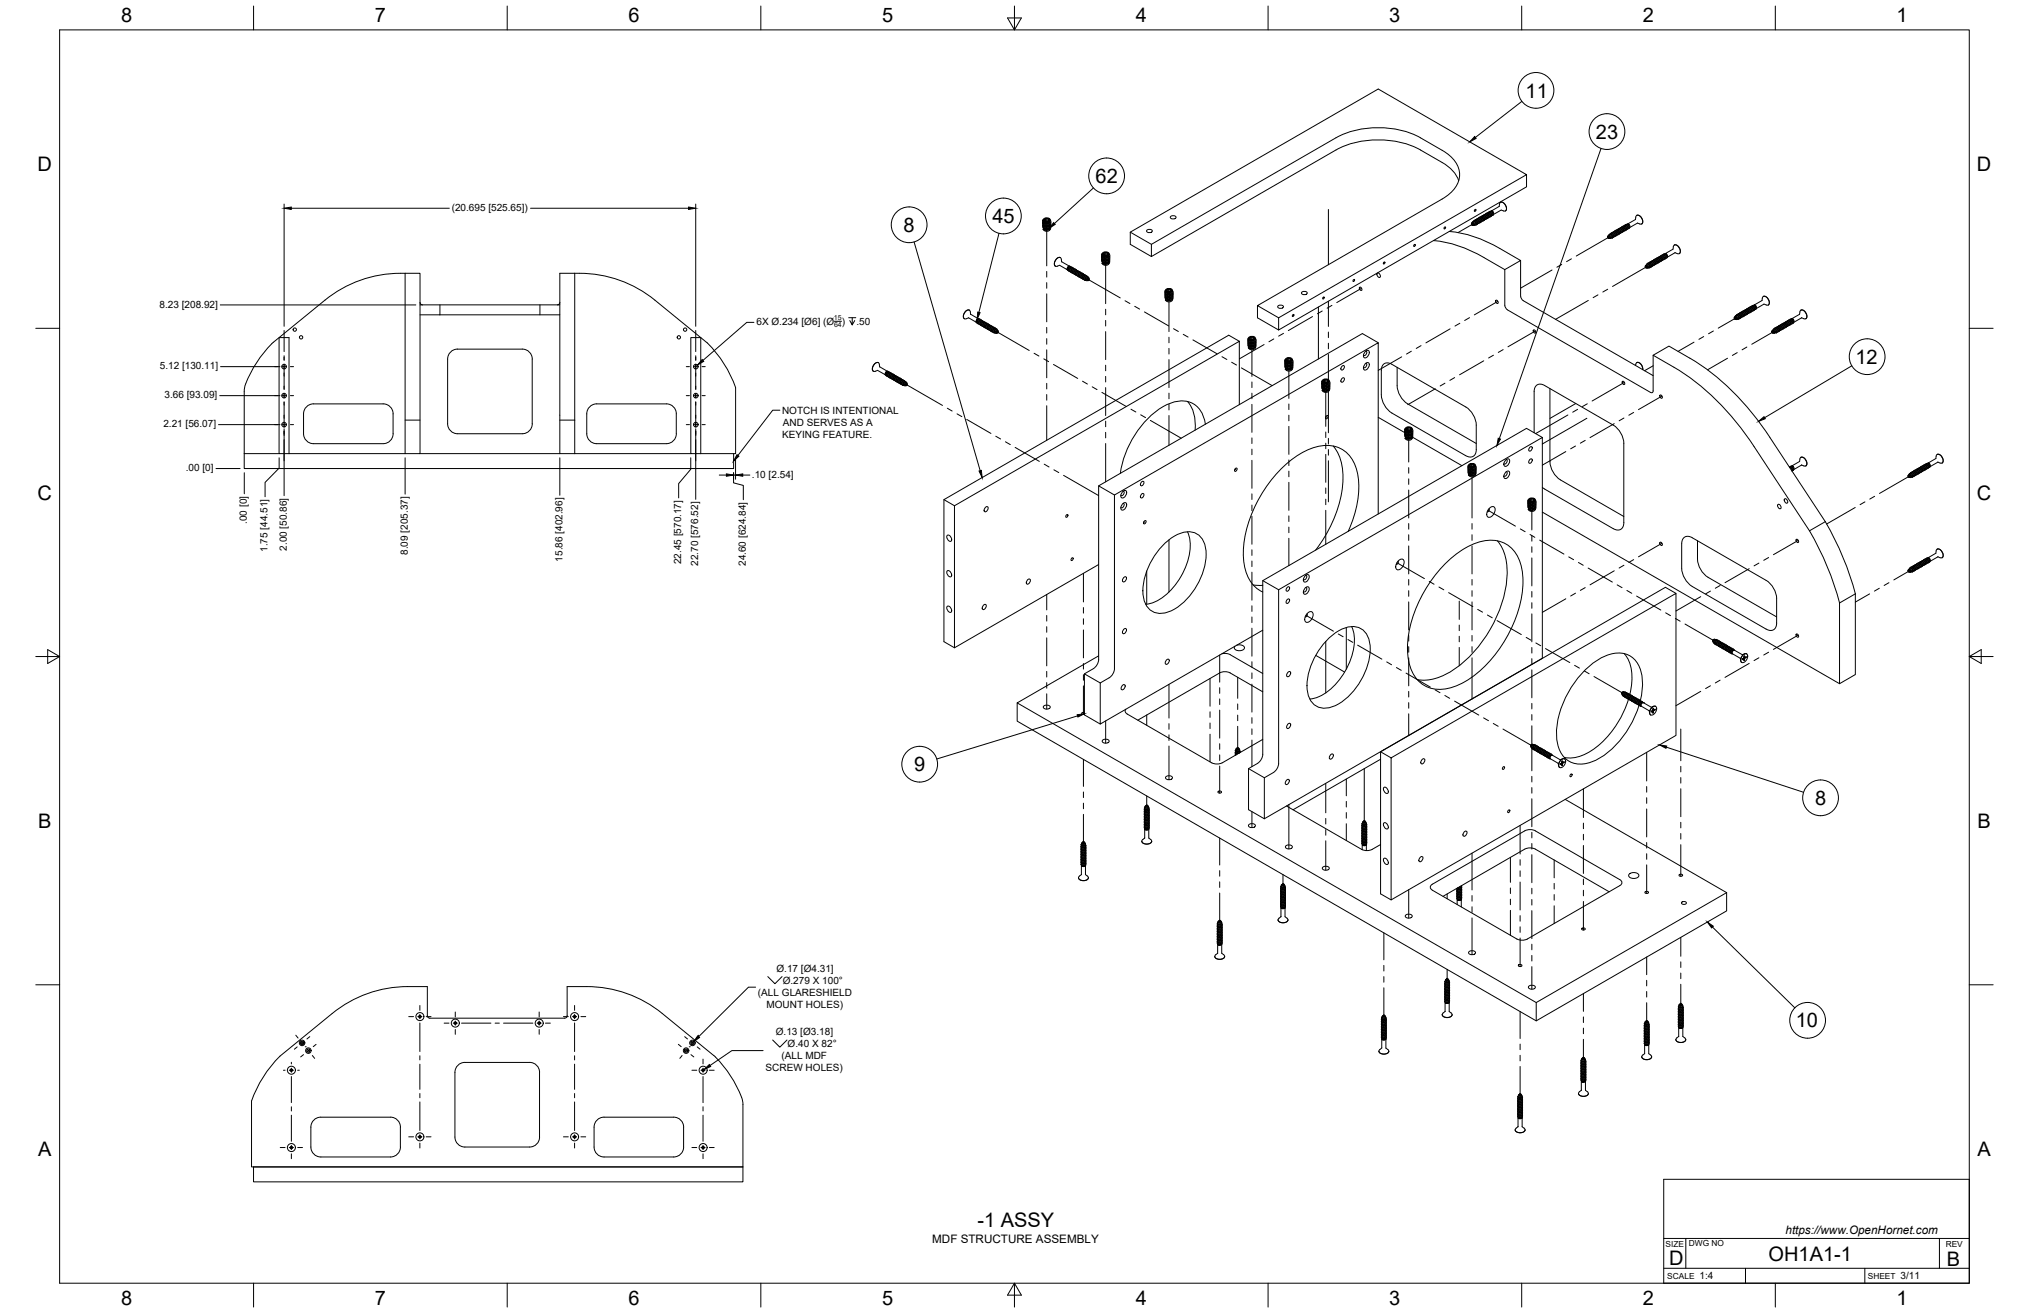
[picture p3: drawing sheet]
<svg xmlns="http://www.w3.org/2000/svg" width="864mm" height="559mm" viewBox="0 0 864 559" stroke-linecap="round" stroke-linejoin="round" font-family="sans-serif">
<defs><g id="words">
<g font-size="8.5">
<text x="51.6" y="9.4">8</text>
<text x="159.5" y="9.4">7</text>
<text x="267.5" y="9.4">6</text>
<text x="375.4" y="9.3">5</text>
<text x="483.4" y="9.4">4</text>
<text x="591.3" y="9.4">3</text>
<text x="699.3" y="9.4">2</text>
<text x="807.2" y="9.4">1</text>
<text x="649.3" y="41.6">11</text>
<text x="679.3" y="59">23</text>
<text x="16" y="72.9">D</text>
<text x="466.3" y="77.9">62</text>
<text x="841.4" y="72.9">D</text>
<text x="422.4" y="94.9">45</text>
<text x="384.6" y="98.7">8</text>
<text x="789.7" y="154.9">12</text>
<text x="16" y="212.6">C</text>
<text x="841.4" y="212.6">C</text>
<text x="389.1" y="328.3">9</text>
<text x="772.5" y="342.6">8</text>
<text x="16.2" y="352.3">B</text>
<text x="841.7" y="352.3">B</text>
<text x="764.4" y="437.3">10</text>
<text x="16.2" y="492">A</text>
<text x="841.7" y="492">A</text>
<text x="416" y="522.3">-1 ASSY</text>
<text x="710.4" y="538.4">D</text>
<text x="752.8" y="536.7">OH1A1-1</text>
<text x="828.7" y="538.8">B</text>
<text x="51.6" y="555.5">8</text>
<text x="159.5" y="555.5">7</text>
<text x="267.5" y="555.5">6</text>
<text x="375.4" y="555.4">5</text>
<text x="483.4" y="555.5">4</text>
<text x="591.3" y="555.5">3</text>
<text x="699.3" y="555.5">2</text>
<text x="807.2" y="555.5">1</text>
</g>
<g font-size="5">
<text x="760" y="525.2">https://www.OpenHornet.com</text>
<text x="396.8" y="529">MDF STRUCTURE ASSEMBLY</text>
</g>
<g font-size="4.3">
<text x="192.3" y="89.7">(20.695 [525.65])</text>
<text x="67.9" y="130.9">8.23 [208.92]</text>
<text x="322" y="138.3">6X Ø.234 [Ø6] (Ø</text>
<text x="358.3" y="138.3">)</text>
<text x="364.6" y="138.3">.50</text>
<text x="68" y="157.1">5.12 [130.11]</text>
<text x="70" y="169.5">3.66 [93.09]</text>
<text x="332.9" y="176.1">NOTCH IS INTENTIONAL</text>
<text x="69.5" y="181.8">2.21 [56.07]</text>
<text x="333.2" y="181.3">AND SERVES AS A</text>
<text x="332.9" y="186.4">KEYING FEATURE.</text>
<text x="79.1" y="200.5">.00 [0]</text>
<text x="320.1" y="203.3">.10 [2.54]</text>
<text x="105.1" y="223" transform="rotate(-90 105.1 223)">.00 [0]</text>
<text x="113.9" y="234.9" transform="rotate(-90 113.9 234.9)">1.75 [44.51]</text>
<text x="122" y="234.4" transform="rotate(-90 122 234.4)">2.00 [50.86]</text>
<text x="173.5" y="236.2" transform="rotate(-90 173.5 236.2)">8.09 [205.37]</text>
<text x="239.4" y="239" transform="rotate(-90 239.4 239)">15.86 [402.96]</text>
<text x="290" y="240.1" transform="rotate(-90 290 240.1)">22.45 [570.17]</text>
<text x="297.2" y="240.7" transform="rotate(-90 297.2 240.7)">22.70 [576.52]</text>
<text x="317.5" y="240.9" transform="rotate(-90 317.5 240.9)">24.60 [624.84]</text>
<text x="330.5" y="413.5">Ø.17 [Ø4.31]</text>
<text x="333.2" y="418.7">Ø.279 X 100°</text>
<text x="322.6" y="423.8">(ALL GLARESHIELD</text>
<text x="326.2" y="429">MOUNT HOLES)</text>
<text x="330.2" y="440.5">Ø.13 [Ø3.18]</text>
<text x="335.2" y="445.7">Ø.40 X 82°</text>
<text x="325.9" y="456">SCREW HOLES)</text>
<text x="332.6" y="450.8">(ALL MDF</text>
<text x="723.4" y="544.5">1:4</text>
<text x="809" y="544.5">3/11</text>
</g>
<g font-size="3.5">
<text x="708.9" y="530.9">SIZE</text>
<text x="718.9" y="530.5">DWG NO</text>
<text x="828.2" y="530.9">REV</text>
<text x="709.6" y="544.2">SCALE</text>
<text x="795" y="544.2">SHEET</text>
</g>
<g font-size="3">
<text x="354.9" y="136.4">15</text>
<text x="355" y="139.3">64</text>
</g>
</g></defs>
<!-- layer: Visible -->
<g fill="none" stroke="#000" stroke-width=".43">
<path d="M620.9 76.9a14.5 14.5 0 0 0-7.1-7.7l-9.2-5.4a39.7 39.7 0 0 0-36 0l-78.5 45.4-9-5.2v-5.2l105.5-60.9 63.1 36.4-105.5 61-9-5.2 78.6-45.4a12.9 12.9 0 0 0 7.5-10.4 12.4 12.4 0 0 0-7.5-10.3l-9.2-5.4a39.7 39.7 0 0 0-35.9 0l-78.6 45.4-9-5.2M649.7 74.3v5.2l-105.5 60.9v-5.1M443.8 94.3l.3 .9 .2-.3-.2-.4M443.9 95.6l.2 .9 .2-.3-.2-.4M443.9 96.3l.2 .8 .2-.3-.2-.3M443.9 97.6l.5-.1zM444 93.6l.3 .6-.3 .3M444 93.5a.58 .58 0 0 0-.3 .5 .58 .58 0 0 0 .3 .5M444.2 93.2a1.75 1.75 0 0 1 2.8 .5 1.69 1.69 0 0 1-2.9-.3zM444.3 94.2l-.3 .3M444.3 94.9l-.2 .9-.3-.8M444.3 95.5l-.2 .3"/>
<path d="M444.3 96.2l-.2 .3M444.3 96.8l-.2 .7M444.4 97.5l-.3 .2a1.58 1.58 0 0 0 2.8-.1M444.6 93.9l.1 .1M444.6 93.3l-.2 .1 .2 .5M444.6 93.3v.6M444.7 94l.3 .1M444.7 94l1.1 .2M444.7 95.1l1.6-.1 .3 .3-1.5 .2-.6-.1zM444.7 94.4l1.6-.1 .3 .3-1.5 .3-.6-.2zM444.7 97l1.6-.1 .2 .3-1.5 .2-.5-.1zM444.7 96.4l1.6-.2 .3 .3-1.6 .3-.5-.2z"/>
<path d="M444.7 95.7l1.6-.1 .3 .3-2.1 .1zM444.7 97.6l1.6-.1 .2 .3-1.5 .2-.5-.1zM445 93.1v1M445 93.1l-.4 .2M445 94.1l.5 .1M445.2 92.9l.3 .1M445.2 92.9l-.2 .2M445.2 92.9v1.3M445.2 92.9l1.1 .2M445.2 92.9l-.8 .5 .3 .6M445.5 93v1.2h.3M445.5 93l.5 .1"/>
<path d="M446 93.1v1M446 94.1l-.2 .1M446.3 93.1h-.3M446.3 93.1l.3 .5M446.3 93.1v.9M446.3 93.1l.3 .6M446.4 93.9l-.3 .2M446.6 93.6v.1M446.6 93.6v.2M446.6 93.7l-.2 .2M446.6 93.7l-.8 .5M446.7 97.2l.2 .4"/>
<path d="M446.7 96.6l.2 .3M446.7 95.9l.3 .4M446.7 95.3l.3 .3M446.9 96.9l-.2 .3 .2 .4M446.9 96.3l-.2 .3 .2 .3M446.9 95.6l-.2 .3 .3 .4M446.9 95l.1 .6M447 93.7a.82 .82 0 0 1 0 1.3M447 93.6l-.3 1.1 .3 .3-.3-.3M447.2 96.6l-.3 1M447.2 95.9l-.3 1M447.2 95.3l-.2 1"/>
<path d="M447.2 94.6l-.2 1M488.1 98a1.53 1.53 0 0 1 2.4 .3 1.27 1.27 0 0 1-1.3 .7 1.27 1.27 0 0 1-1.1-1zM498.2 92.2a1.53 1.53 0 0 1 2.4 .3 1.27 1.27 0 0 1-1.3 .7 1.27 1.27 0 0 1-1.1-1zM614.8 96.7l.3-.2 .2 .3-.5 .6zM616.8 98.5a50.9 50.9 0 0 1 21.6 7.2l8.8 5.2-6.7 3.8-8.9-5.1a51.3 51.3 0 0 0-21.5-7.2M626.3 95.5h.1M626.3 95v.5zM626.3 95l.4-.2 .5 .3a.39 .39 0 0 1 .4 .5 .39 .39 0 0 1-.6 .2M626.4 94.9l.8 .1 .3 .5-.1 .4M626.5 95.7v.1M626.5 95.8l-.1-.4 .4-.3 .4 .6-.5 .1M626.6 94.8l.3-.5h.6l.8 1.1"/>
<path d="M626.6 95.6l-.1 .1M626.6 95.6l.1 .2h-.2M626.6 95.6l.1 .1M626.7 95.7v.1M626.8 94.8a.66 .66 0 0 1 1 .5M626.8 95.1l.2 .5-.2 .2M626.9 94.3a1.26 1.26 0 0 1 1.5 1M627.2 94.2a.95 .95 0 0 1 1.3 0 .95 .95 0 0 1 0 1.3l-.1-.1M627.4 93.8l.5-.1 .6 .4 .5 .8-.2 .6M627.5 94.2l.8 .3 .1 .8M627.7 89.3l.3-.2 .2 .2-.5 .7zM627.8 93.7a.98 .98 0 0 1 1.3 .2 .98 .98 0 0 1 0 1.2h-.1"/>
<path d="M627.8 95.3l-.2 .4a.39 .39 0 0 0 .5 .2 .39 .39 0 0 0 .2-.5M627.8 95.3l.5 .1M628 93.5h.7l.5 .3 .4 .8-.2 .5M628.1 93.8l.8 .4 .1 .8M628.4 95.3l-.2 .5M628.4 95.3l-.1 .1M628.4 93.4a1.02 1.02 0 0 1 1.3 .1 1.02 1.02 0 0 1 .1 1.3l-.2-.1M628.7 93.1h.6l.6 .6 .3 .6-.3 .5M628.7 93.1l-.1 .1M628.7 93.5l.8 .3 .1 .8M629 93a.98 .98 0 0 1 1.3 .2 .98 .98 0 0 1 0 1.2h-.1M629.2 92.8l.4-.1 .7 .4 .5 .9-.2 .4"/>
<path d="M629.3 93.1l.9 .5v.7M629.4 95.1h-.1M629.6 92.7a.98 .98 0 0 1 1.3 .1 .98 .98 0 0 1 0 1.3l-.1-.1M629.6 94.6h.1M629.8 92.5l.7-.1 .6 .5 .3 .8-.3 .4M629.9 92.8l.8 .3 .1 .8M630.2 92.4a1.02 1.02 0 0 1 1.3 .1 1.02 1.02 0 0 1 .1 1.3l-.2-.1M630.4 92.1l.5-.1 .6 .4 .5 .9-.3 .4M630.5 92.5l.8 .4 .1 .7M630.6 94.4h.1M630.8 92a.98 .98 0 0 1 1.3 .1 .98 .98 0 0 1 0 1.3l-.1-.1M631 91.8l.4-.1 .7 .4 .5 .8-.2 .5"/>
<path d="M631.1 92.1l.9 .5v.6M631.4 91.7a.98 .98 0 0 1 1.3 .1 .98 .98 0 0 1 0 1.3l-.1-.1M631.7 91.4h.6l.6 .5 .3 .6-.3 .5M631.7 91.4h-.1M631.7 91.8l.9 .5v.6M632 91.3a.98 .98 0 0 1 1.3 .1 .98 .98 0 0 1 0 1.3l-.1-.1M632.2 91.1l.5-.1 .6 .4 .5 .9-.3 .4M632.3 91.4l.8 .4 .1 .7M632.6 91a1.02 1.02 0 0 1 1.3 .1 1.02 1.02 0 0 1 .1 1.3l-.4-1-.7-.3M632.8 90.7h.6l.5 .3 .5 .9-.3 .5M633.2 90.6a.99 .99 0 0 1 1.3 .1 .99 .99 0 0 1 0 1.3h-.1M633.5 90.3h.6l.6 .5 .3 .7-.3 .5"/>
<path d="M633.5 90.3l-.1 .1M633.5 90.7l.8 .4v.7M633.8 90.3a.98 .98 0 0 1 1.3 .1 .98 .98 0 0 1 0 1.3l-.1-.1M634 90l.5-.1 .7 .5 .4 .9-.3 .4M634.1 90.4l.8 .3 .1 .8M634.4 89.9l.5-.1 .5 .2h-.7M634.8 90l.6 .8M638.2 86.9l-.1 1-3.1 1.9a1.08 1.08 0 0 1 .6 1.5l3.4-1.9 .9 .4M638.2 86.9a1.01 1.01 0 0 1 .9-.9 1.01 1.01 0 0 1 1 .5 2.29 2.29 0 0 1 .6 3.3l-.8-.1M638.7 86.1h-.1M638.7 86.1a2.4 2.4 0 0 1 2.1 3.7M685 99.8l.7 .1 .7 1"/>
<path d="M685 99.8h-.1M685.2 99.7a.96 .96 0 0 1 1.3 0 .96 .96 0 0 1 0 1.3h-.1M685.4 99.4l.5-.1 .6 .4 .5 .8-.2 .5M685.5 99.8l.8 .2 .1 .9M685.8 99.3a.98 .98 0 0 1 1.3 .1 .98 .98 0 0 1 0 1.3l-.1-.1M686 99h.6l.6 .4 .4 .7-.2 .5M686.1 99.4l.8 .4 .1 .7M686.4 98.9a1.03 1.03 0 0 1 1.3 .2 1.03 1.03 0 0 1 .1 1.3l-.2-.1M686.6 98.7h.7l.5 .4 .4 .7-.3 .5M686.7 99l.8 .3 .1 .8M687 98.6a.99 .99 0 0 1 1.3 .1 .99 .99 0 0 1 0 1.3l-.1-.1M687.2 98.4l.6-.1 .5 .4 .5 .8-.2 .5"/>
<path d="M687.3 98.7l.9 .4-.1 .7M687.6 98.2a.98 .98 0 0 1 1.3 .2 .98 .98 0 0 1 0 1.3l-.1-.1M687.8 98l.6-.1 .6 .5 .4 .8-.3 .4M687.9 98.3l.8 .4 .1 .8M688.2 97.9a1.03 1.03 0 0 1 1.3 .1 1.03 1.03 0 0 1 .1 1.3h-.2M688.4 97.7l.7-.1 .5 .4 .4 .8-.3 .5M688.5 98l.8 .4 .1 .7M688.8 97.6a.99 .99 0 0 1 1.3 .1 .99 .99 0 0 1 0 1.3l-.1-.1M689 97.3l.6-.1 .5 .4 .5 .9-.2 .4M689.1 97.6l.9 .5-.1 .7M689.4 97.2a.98 .98 0 0 1 1.3 .1 .98 .98 0 0 1 0 1.3h-.1M689.7 96.9l1 .4 .5 .7-.3 .6"/>
<path d="M689.7 96.9l-.1 .1M689.7 97.3l.8 .4 .1 .7M690 96.9a.98 .98 0 0 1 1.3 .1 .98 .98 0 0 1 0 1.3l-.1-.1M690.2 96.6h.7l.5 .4 .4 .9-.3 .4M690.3 97l.8 .4 .1 .7M690.4 98.9v.1M690.6 96.5a.98 .98 0 0 1 1.3 .1 .98 .98 0 0 1 0 1.3h-.1M690.6 98.4h.1M690.8 96.3l.6-.1 .5 .4 .5 .8-.2 .5M690.9 96.6l.8 .4v.7M691.2 96.2a.99 .99 0 0 1 1.3 .1 .99 .99 0 0 1 0 1.3l-.1-.1M691.4 95.9l.4-.1 .7 .4 .5 .9-.3 .5"/>
<path d="M691.5 96.3l.8 .4 .1 .6M691.8 95.8a.98 .98 0 0 1 1.3 .2 .98 .98 0 0 1 0 1.2h-.1M692 95.6l.6-.1 .6 .5 .4 .8-.3 .4M692.1 95.9l.7 .3 .2 .8M692.2 97.9h-.1M692.4 97.3l-.1 .1M692.4 95.5l.5-.2 .5 .3-.7-.1M692.8 95.6l.6 .7M693.6 96.9l3.4-2 .9 .4a1.01 1.01 0 0 0 1.2-.3 1.01 1.01 0 0 0 0-1.2 2.29 2.29 0 0 0-2.5-2.1l-.5 1.7-3.3 1.9a1.04 1.04 0 0 1 .8 1.6M696.6 91.7a2.37 2.37 0 0 1 2.2 3.6M698.8 95.3h.1M172.4 116.3v76.8"/>
<path d="M172.4 116.3h6.4v76.8h-6.4M172.4 116.3a51.1 51.1 0 0 0-34.1 11.5l-21.9 17.9M244.6 116.3v62.5M450.1 113.3l.9-.4 3.3 1.9M451.3 109.6h.1M451.3 109.6a2.43 2.43 0 0 0-2.1 3.7M451.7 110.4l.2 1 3.3 1.9M451.7 110.4a1.01 1.01 0 0 0-.8-.9 1.01 1.01 0 0 0-1.1 .6 2.29 2.29 0 0 0-.5 3.2h.8M454.2 114.6v.1M454.2 114.7l.1 .2M454.6 114.2l.1 .6M454.6 114.2l.4-.9-.6 .6a.76 .76 0 0 0 .4 1.3"/>
<path d="M455 113.3h.1M455 113.3l-.6 .5-.2 .9M455 113.3l.4 .2M455.2 113.6l-.6 .6M455.6 115.8h.1M455.8 113.5h-.4l-.6 .6-.1 .9 .4 .4M455.9 113.9l-.6 .3v1M456 113.8a.5 .5 0 0 0-.6-.4 .5 .5 0 0 0-.4 .6 .86 .86 0 0 0 .4 1.5M456.4 113.8l-.6 .1-.4 .7 .2 1.2M456.5 114.2l-.7 .4 .1 .9M456.5 114.2a.5 .5 0 0 0-.6-.4 .5 .5 0 0 0-.3 .6 .87 .87 0 0 0 .4 1.5M457 114.2h-.5l-.5 .7-.1 .7 .4 .5"/>
<path d="M457.1 114.6l-.7 .4 .1 .9M457.2 114.5a.6 .6 0 0 0-.8-.3 .6 .6 0 0 0-.3 .8l-.1 .9 .6 .3M457.5 114.5l-.4 .1-.5 .7-.1 .7 .4 .5M457.5 114.5h.1M457.6 114.9l-.6 .5 .1 .8M457.7 116.6v-1l.6-.3a.46 .46 0 0 0-.6-.5 .46 .46 0 0 0-.3 .6 .87 .87 0 0 0 .4 1.5M457.8 114.9a.51 .51 0 0 0-.7-.4 .51 .51 0 0 0-.3 .6 .86 .86 0 0 0 .4 1.4M458.2 114.9l-.6 .1-.4 .7 .3 1.1M458.6 117.5h.1M458.8 115.2l-.5 .1-.5 .7v.9l.3 .3M458.9 115.6l-.7 .5 .1 .8M459 115.5a.6 .6 0 0 0-.8-.2 .6 .6 0 0 0-.3 .7l-.1 .9 .6 .3"/>
<path d="M459.3 115.5l-.4 .1-.5 .7 .2 1.2M459.3 115.5h.1M459.4 116l-.6 .4 .1 .8M459.5 115.9a.51 .51 0 0 0-.6-.4 .51 .51 0 0 0-.3 .6 .86 .86 0 0 0 .4 1.5M460 116.3l-.5 .3v1M460 116.3h.1M460 115.9h-.4l-.6 .6-.1 .9 .4 .5M460.1 116.2a.5 .5 0 0 0-.6-.3 .5 .5 0 0 0-.3 .6 .87 .87 0 0 0 .4 1.4M460.4 118.5l.1 .1M460.6 116.2l-.6 .1-.5 .8 .3 1.1M460.7 116.6l-.6 .4v.9M460.7 116.6a.5 .5 0 0 0-.6-.4 .5 .5 0 0 0-.3 .6 .86 .86 0 0 0 .4 1.5"/>
<path d="M461.2 116.6h-.5l-.5 .6-.1 .8 .3 .5M461.2 117l-.6 .4 .1 .9M461.3 116.9a.6 .6 0 0 0-.7-.3 .6 .6 0 0 0-.4 .8l.1 1 .5 .2M461.8 116.9l-.6 .1-.4 .7-.1 .7 .4 .5M461.8 117.3l-.6 .5 .1 .8M461.9 117.3a.51 .51 0 0 0-.6-.4 .51 .51 0 0 0-.4 .6 .88 .88 0 0 0 .5 1.5M462.3 117.2l-.5 .2-.5 .7 .3 1.2M462.3 117.2l.1 .1M462.5 117.7l-.7 .4 .2 1-.1-.6 .4-.6M462.5 117.7a.44 .44 0 0 0-.4-.5 .44 .44 0 0 0-.4 .5l-.3 .5a.71 .71 0 0 0 0 .8 .71 .71 0 0 0 .7 .3M463 117.7h-.4l-.5 .6-.1 .7 .3 .4M463.1 118.3l-.3-.2-.4 .5 .4 .7"/>
<path d="M463.1 118v.2M463.1 118l-.2-.4-.5 .3a.77 .77 0 0 0-.4 1 .77 .77 0 0 0 .9 .5M463.3 118.6l.2 .1M463.3 119.2l-.4-.3v.5M463.4 118.2l-.6 .6 .1 .6M463.4 118.2v.1M463.5 119.3l-.6 .1M463.5 118.6l-.2 .6M463.5 118.6l-.2-.3-.4 .6M463.5 118.7l.2 .5h-.4M463.6 118.9h.1M463.6 119h.1"/>
<path d="M468.9 108.8l.2 .8 .3-.3-.3-.3M469.1 112.1l.4-.2zM469.1 108.1l.2 .6-.2 .3M469.1 107.9l-.3 .5 .3 .6M469.3 107.7a1.75 1.75 0 0 1 2.8 .5 1.69 1.69 0 0 1-3-.3zM469.3 108.7l-.2 .3M469.4 109.3l-.2 1-.3-.8M469.4 110l-.2 .9-.3-.8M469.4 110.6l-.2 1-.2-.9M469.4 111.3l-.2 .7M469.5 111.9l-.3 .3M469.5 107.9l.3 .6"/>
<path d="M469.5 107.9l.2 .5M469.7 107.8l-.2 .1M469.7 108.4l.1 .1M469.7 107.8v.6M469.8 108.9l1.6-.1 .3 .3-1.5 .2-.6-.1zM469.8 108.5l.3 .1M469.8 111.5l1.6-.1 .2 .3-1.4 .2-.6-.1zM469.8 110.8l1.6-.1 .2 .3-1.5 .3-.5-.2zM469.8 110.2l1.6-.1 .2 .3-1.5 .2-.5-.1zM469.8 109.6l1.6-.2 .2 .3-1.5 .3-.5-.1zM469.8 112.1l1.6-.1 .2 .3-2 .1zM470.1 107.6v1"/>
<path d="M470.1 107.6l-.4 .2M470.1 108.6l.5 .1M470.3 107.4l.3 .1v1.2M470.3 107.4l-.2 .2M470.3 107.4v1.3M470.6 107.5l.5 .1M471.1 107.6h.3M471.1 107.6v1M471.4 107.6l.1 .2M471.4 107.6v.9M471.4 107.6a1.56 1.56 0 0 0-1.9 .3M471.4 107.6l.3 .6"/>
<path d="M471.5 108.4l-.9 .3M471.5 107.8l.1 .3M471.5 107.8v.6M471.6 108.1l.1 .1M471.6 108.1v.2M471.7 108.2l-.2 .2M471.7 108.2a1.56 1.56 0 0 1-1.9 .3M471.8 111.7l.2 .3M471.8 111.1l.2 .3M471.8 110.4l.2 .3M471.8 109.8l.3 .3M471.8 109.1v.4h.3l-.3-.4 .3-1 .3 .8-.3 .6"/>
<path d="M472 111.4l-.2 .3 .2 .3M472 110.7l-.2 .4 .2 .3M472 112a1.56 1.56 0 0 1-2.8 .2M472 110.1l-.2 .3 .2 .3M472 109.5l-.2 .3 .3 .3M472.3 111.1l-.3 .9M472.3 110.4l-.3 1M472.3 109.8l-.3 .9M472.3 109.1l-.2 1M490.1 104v5.2M576 119.1l.4-.2 .2 .3-.6 .6zM586.3 116.2a1.09 1.09 0 0 1 1.1 .7 1.09 1.09 0 0 1-.3 1.2l-1-1z"/>
<path d="M588.9 111.7l.4-.2 .2 .2-.6 .7zM601.9 104.2l.3-.2 .2 .3-.5 .6zM640.5 114.7v15.2l.2 .9 .9 1.1 60.9 35.1h.9l.2-.7M647.2 110.9v15.1M684.3 100.6v.4zM684.3 101h.1M684.3 100.5l.5-.1 .4 .3a.39 .39 0 0 1 .4 .5 .39 .39 0 0 1-.6 .1M684.4 100.4l.8 .1 .3 .5-.1 .5M684.5 101.3h.1M684.6 100.3l.2-.4 .6-.1 .9 1.1M684.6 101.1l-.1 .2M684.6 101.1l.1 .3-.2-.1"/>
<path d="M684.6 101.1l.1 .2M684.7 101.3l.1 .1M684.7 101.3h.1M684.8 100.7l.4 .4-.3 .3M684.8 100.3h.6l.4 .6M684.8 100.7l-.4 .2 .1 .4M684.8 100.7l.2 .4-.2 .2M685.8 100.9l-.2 .3a.39 .39 0 0 0 .5 .2 .39 .39 0 0 0 .2-.5M685.8 100.9h.5M686.4 100.9l-.2 .5M686.4 100.9h-.1M687.4 100.6l-.1 .1"/>
<path d="M687.6 100.1v.1M700.3 113.1v.5zM700.3 113.1l.4-.1 .5 .3a.39 .39 0 0 1 .4 .5 .39 .39 0 0 1-.5 .2h-.1M700.3 113.6v.1M700.5 113.9h.1M700.5 113l.8 .3 .1 .8M700.5 113h-.1M700.6 113.8l.1 .2-.2-.1M700.6 113.8l.1 .1M700.6 112.9l.2-.4 .6-.1 .9 1.2M700.7 113.9h.1M700.8 113.3l-.5 .6 .3-.1"/>
<path d="M700.8 113.3l.4 .4-.3 .3M700.8 113.3l.2 .5-.3 .2M700.8 112.9h.6l.4 .6M700.8 112.9h.1M700.9 112.4a1.2 1.2 0 0 1 1.5 1.1M701.1 112.3a.97 .97 0 0 1 1.4 .1 .97 .97 0 0 1 0 1.3l-.1-.1M701.4 112h.7l.5 .4 .4 .8-.3 .4M701.4 112.4l.8 .2 .2 .8M701.8 111.9a.99 .99 0 0 1 1.3 .1 .99 .99 0 0 1 0 1.3l-.1-.1M701.8 113.5l-.2 .3M701.8 113.5l.5 .1M702 111.7l.6-.1 .5 .4 .5 .8-.3 .5"/>
<path d="M702.1 112l.9 .5-.1 .6M702.2 113.9l-.1 .1M702.3 113.6a.36 .36 0 0 1-.2 .4 .36 .36 0 0 1-.5-.2M702.4 113.5l-.2 .4M702.4 113.5l-.1 .1M702.4 111.5a.98 .98 0 0 1 1.3 .2 .98 .98 0 0 1 0 1.3l-.1-.1M702.4 113.4v.1M702.6 111.3h.6l.6 .4 .4 .7-.2 .5M702.7 111.7l.8 .4 .1 .7M703 111.2a1.03 1.03 0 0 1 1.3 .2 1.03 1.03 0 0 1 .1 1.2h-.2M703.3 110.9h.6l.6 .6 .3 .6-.3 .5M703.3 110.9l-.1 .1"/>
<path d="M703.3 111.3l.8 .4 .1 .7M703.6 110.9a.99 .99 0 0 1 1.3 .1 .99 .99 0 0 1 0 1.3l-.1-.1M703.8 110.6h.6l.5 .3 .5 .9-.2 .4M703.9 111l.9 .4-.1 .7M704 112.9h-.1M704.2 110.5a1.03 1.03 0 0 1 1.3 .2 1.03 1.03 0 0 1 .1 1.3l-.2-.1M704.4 110.3l.5-.1 .6 .4 .5 .8-.3 .5M704.5 110.6l.8 .4 .1 .7M704.8 110.2a.98 .98 0 0 1 1.3 .1 .98 .98 0 0 1 0 1.3l-.1-.1M705 109.9h.7l.5 .4 .4 .9-.3 .4M705.1 110.3l.8 .4 .1 .7M705.2 112.2l-.1 .1"/>
<path d="M705.4 109.8a.98 .98 0 0 1 1.3 .2 .98 .98 0 0 1 0 1.3l-.1-.1M705.4 111.7h.1M705.6 109.6l.6-.1 .5 .4 .5 .8-.2 .5M705.7 109.9l.9 .5-.1 .7M706 109.5a.99 .99 0 0 1 1.3 .1 .99 .99 0 0 1 0 1.3l-.1-.1M706.2 109.2l.4-.1 .7 .5 .4 .8-.2 .5M706.3 109.6l.7 .2 .2 .9M706.6 109.1a.98 .98 0 0 1 1.3 .2 .98 .98 0 0 1 0 1.3l-.2-.1M706.8 108.9l.6-.1 .6 .5 .4 .8-.3 .4M706.9 109.2l.8 .5v.7M707 111.2h-.1M707.2 108.8a.98 .98 0 0 1 1.3 .1 .98 .98 0 0 1 0 1.3l-.1-.1"/>
<path d="M707.2 110.7h-.1M707.4 108.6l.5-.1 .6 .4 .5 .8-.3 .5M707.5 108.9l.8 .3v.8M707.8 108.5a.98 .98 0 0 1 1.3 .1 .98 .98 0 0 1 0 1.3l-.1-.1M708 108.2l.4-.1 .7 .4 .4 .9-.2 .4M708.1 108.5l.9 .5-.1 .7M708.4 108.1l.4-.2 .6 .3h-.7M708.7 108.2l.7 .7M708.9 108h.1M708.9 107.9a1.08 1.08 0 0 1 .7 1.6M712.6 104.3a2.37 2.37 0 0 1 2.2 3.6M712.9 107.6l-3.3 1.9"/>
<path d="M713 107.5l.9 .4a1.01 1.01 0 0 0 1.2-.2 1.01 1.01 0 0 0 0-1.3 2.29 2.29 0 0 0-2.5-2.1l-.6 1.8-3.2 1.8M713 107.5l-.1 .1M714.8 107.9l-.1 .1M178.8 129.8h59.5M178.8 128.7l.2 .6 .8 .5M178.8 134h8.4M187.2 134h51.1M187.2 129.8v4.2M229.8 129.8v4.2M238.3 128.7l-.2 .6-.9 .5M412.5 132h.1M412.5 132a2.4 2.4 0 0 0-2 3.7"/>
<path d="M415.5 137v.1M415.5 137.1l.1 .1M415.8 136.5l.2 .7M415.8 136.5l.5-.8-.7 .6a.73 .73 0 0 0 .5 1.2M416.3 135.7h.1M416.3 135.6l-.6 .5-.2 .9M416.3 135.6l.3 .2M416.5 135.7l-3.4-2-.1-.9a1.01 1.01 0 0 0-.8-.9 1.01 1.01 0 0 0-1.1 .5 2.29 2.29 0 0 0-.6 3.3l1.7-.4 3.3 1.9M416.5 135.9l-.7 .6M416.9 138.1v.1M417.1 135.8l-.6 .1-.5 .8 .3 1.1M417.1 136.2l-.6 .4 .1 .9"/>
<path d="M417.2 136.2a.5 .5 0 0 0-.6-.4 .5 .5 0 0 0-.4 .6 .87 .87 0 0 0 .4 1.5M417.7 136.2l-.4-.1-.6 .7-.1 .8 .3 .5M417.7 136.6l-.6 .4 .1 .9M417.8 136.5a.6 .6 0 0 0-.8-.3 .6 .6 0 0 0-.3 .8v.9l.5 .3M418.1 138.8v.1M418.3 136.9l-.6 .6 .1 .7M418.3 136.9h.1M418.3 136.5l-.6 .1-.4 .7-.1 .7 .3 .5M418.4 136.9a.5 .5 0 0 0-.6-.4 .5 .5 0 0 0-.4 .6 .84 .84 0 0 0-.2 .9 .84 .84 0 0 0 .7 .6M418.8 136.8l-.5 .2-.5 .7 .3 1.1M418.8 136.8l.1 .1M418.9 137.3l-.6 .3 .1 1"/>
<path d="M419 137.2a.5 .5 0 0 0-.6-.4 .5 .5 0 0 0-.4 .6 .87 .87 0 0 0 .4 1.5M419.5 137.2l-.5 .1-.6 .7v.9l.3 .3M419.5 137.6l-.6 .5 .1 .8M419.6 137.6a.6 .6 0 0 0-.8-.3 .6 .6 0 0 0-.3 .7v.9l.5 .4M420.1 137.6h-.6l-.4 .7-.1 .8 .3 .4M420.1 138l-.6 .4 .1 .9M420.2 137.9a.55 .55 0 0 0-.7-.4 .55 .55 0 0 0-.3 .8l-.1 .8 .6 .5M420.6 137.9l-.5 .1-.5 .7v.8l.3 .4M420.6 137.9h.1M420.7 138.3l-.6 .3 .1 1M420.8 140l-.1-1 .7-.5a.67 .67 0 0 0-.9-.1 .67 .67 0 0 0-.2 .8v.8l.5 .3M420.8 138.3a.5 .5 0 0 0-.6-.4 .5 .5 0 0 0-.4 .6 .88 .88 0 0 0 .4 1.5"/>
<path d="M421.3 138.3h-.6l-.5 .8 .3 1.1M421.9 138.6h-.6l-.4 .7-.1 .7 .3 .6M421.9 139l-.6 .4 .1 .9M422 138.9a.6 .6 0 0 0-.8-.3 .6 .6 0 0 0-.3 .8v1l.5 .2M422.5 138.9l-.6 .1-.5 .7 .2 1.2M422.5 139.4l-.6 .4 .1 .9M422.6 139.3a.5 .5 0 0 0-.6-.4 .5 .5 0 0 0-.4 .6 .87 .87 0 0 0 .4 1.5M423.1 139.3l-.6 .1-.5 .7 .3 1.2M423.1 139.7l-.6 .4 .1 .9M423.2 139.6a.5 .5 0 0 0-.6-.4 .5 .5 0 0 0-.4 .7 .86 .86 0 0 0 .4 1.4M423.7 139.6l-.6 .1-.5 .8v.7l.3 .4M495.9 124.4l.2 .8 .2-.3-.2-.3"/>
<path d="M495.9 125.6l.2 .9 .3-.3-.3-.3M496 127.6l.4-.1zM496.1 123.6l.2 .6-.2 .4M496.1 123.5l-.4 .5 .4 .6M496.2 123.2a1.75 1.75 0 0 1 2.8 .5 1.69 1.69 0 0 1-2.9-.2zM496.3 124.2v.4h-.2M496.3 124.9l-.2 1-.2-.9M496.3 125.5l-.2 .4M496.4 126.2l-.3 .9-.2-.8M496.4 127.5l-.2 .3a1.58 1.58 0 0 0 2.7-.2M496.4 126.8l-.2 .7M496.4 123.4h.3v.7"/>
<path d="M496.4 123.4l.3 .6M496.4 123.4l.3 .7M496.7 124.1l1.2 .1M496.7 125.1l1.6-.1 .3 .3-1.5 .2-.6-.1zM496.7 124.5l1.6-.1 .3 .3-1.5 .2-.6-.1zM496.7 124.1l.3 .1M496.8 127l1.5-.1 .3 .3-1.6 .2-.5-.1zM496.8 126.4l1.5-.1 .3 .3-1.6 .2-.5-.1zM496.8 125.8l1.5-.2 .3 .3-1.6 .3-.5-.2zM496.8 127.7l1.5-.1 .3 .2-1.5 .3-.6-.1zM497 123.1v1.1M497 123.1l-.3 .3"/>
<path d="M497.1 124.2l.4 .1M497.2 123l.4 .1M497.2 123l-.2 .1M497.2 123v1.2M497.3 123l1.1 .1M497.3 123l-.9 .4M497.6 123.1v1.2M497.6 123.1h.5M497.8 124.2l-.3 .1M498.1 123.1h.3M498.1 123.1v1.1M498.1 124.2h-.3"/>
<path d="M498.4 123.1l.1 .3M498.4 123.1v.9M498.4 123.1l.3 .7M498.5 123.4l.1 .3M498.6 123.7l.1 .1M498.6 123.7v.1M498.7 123.8l-.6 .4M498.7 123.8l-.8 .4M498.7 127.3l.2 .3M498.7 126.6l.3 .3M498.8 126l.2 .3M498.8 125.3l.2 .3"/>
<path d="M498.8 124.7l.2 .3-.2-.3 .2-1 .3 .6-.3 .7M498.9 126.9l-.2 .4 .2 .3M498.9 126.3l-.2 .3 .3 .3M499 125.6l-.2 .4 .2 .3M499 125l-.2 .3 .2 .3M499.2 126.6l-.3 1M499.2 126l-.2 .9M499.3 125.3l-.3 1M499.3 124.7l-.3 .9M535.2 130.1v5.2l9 5.1M543.9 130.3a1.53 1.53 0 0 1 2.4 .2 1.27 1.27 0 0 1-1.3 .8 1.27 1.27 0 0 1-1.1-1zM550.2 134l.4-.2 .1 .3-.5 .6z"/>
<path d="M554 124.4a1.53 1.53 0 0 1 2.4 .3 1.27 1.27 0 0 1-1.3 .7 1.27 1.27 0 0 1-1.1-1zM561.1 130.7v22.1M563.1 126.6l.4-.2 .1 .2-.5 .7zM578.7 122.2a.82 .82 0 0 1 .8 .5 .82 .82 0 0 1-.1 .9l-.8-.7zM636.7 127.8a.82 .82 0 0 1 .8 .5 .82 .82 0 0 1-.2 .9l-.7-.8zM647.2 126l.3 .9 .9 1.1 55.2 31.9M738.2 135.5v-.5v.5M738.2 135l.8 .1a.44 .44 0 0 1 .5 .4 .44 .44 0 0 1-.5 .5l-.1-.2M738.2 135.4l.2 .4M738.3 134.9l.8 .2 .3 .9M738.3 135.8h.1M738.5 134.8l.3-.5h.5l.9 1.1"/>
<path d="M738.5 135.6l-.1 .2M738.5 135.6l.1 .3-.2-.1M738.5 135.6l.1 .2M738.6 135.8h.1M738.7 135.2l.4 .4-.3 .3M738.7 135.2l-.5 .2M738.7 135.2l.2 .4-.3 .2M738.7 134.8l.5-.1 .5 .7M738.7 134.8h.1M738.8 134.3a1.23 1.23 0 0 1 1.4 1.1M739 134.2a.96 .96 0 0 1 1.3 0 .96 .96 0 0 1 .1 1.3h-.2M739.3 134.2l.9 .4 .1 .7"/>
<path d="M739.4 133.8l1.1 .5 .3 .7-.2 .5M739.4 133.8l-.1 .1M739.4 136h-.1M739.7 133.8a.98 .98 0 0 1 1.3 .1 .98 .98 0 0 1 0 1.3l-.2-.1M739.7 135.4l-.3 .3M739.7 135.4h.5M739.9 133.5h.6l.6 .4 .3 .9-.2 .4M740 133.9l.8 .3v.8M740.2 135.4a.36 .36 0 0 1-.3 .5 .36 .36 0 0 1-.4-.2M740.2 135.4l-.2 .4M740.3 133.4a1.02 1.02 0 0 1 1.3 .2 1.02 1.02 0 0 1 .1 1.3l-.3-.1M740.3 135.3l-.1 .1"/>
<path d="M740.5 133.2l.6-.1 .5 .4 .4 .8-.2 .5M740.6 133.5l.8 .4v.7M740.9 133.1a.99 .99 0 0 1 1.2 .1 .99 .99 0 0 1 .1 1.3l-.2-.1M741.1 132.8h.6l.6 .4 .3 .8-.2 .5M741.2 133.2l.8 .4v.7M741.5 132.7a.98 .98 0 0 1 1.3 .2 .98 .98 0 0 1 0 1.3l-.2-.1M741.7 132.5l.5-.1 .7 .5 .3 .7-.2 .5M741.8 132.8l.8 .5v.7M742.1 132.4a.97 .97 0 0 1 1.2 .1 .97 .97 0 0 1 .1 1.3l-.2-.1M742.3 132.1h.6l.5 .4 .4 .7-.2 .6M742.4 132.5l.8 .3v.8M742.7 132a1.03 1.03 0 0 1 1.2 .2 1.03 1.03 0 0 1 .2 1.3l-.3-.1"/>
<path d="M742.9 131.8h.6l.6 .4 .3 .8-.2 .4M743 132.1l.8 .4v.8M743.2 131.7a.99 .99 0 0 1 1.3 .1 .99 .99 0 0 1 .1 1.3l-.2-.1M743.5 131.5l.5-.1 .6 .4 .4 .8-.2 .5M743.6 131.8l.8 .4v.7M743.9 131.4a.97 .97 0 0 1 1.2 .1 .97 .97 0 0 1 .1 1.3l-.2-.1M744.1 131.1l1.2 .4 .3 .8-.2 .4M744.1 131.1h.1M744.2 131.4l.8 .4v.8M744.5 131a1.03 1.03 0 0 1 1.2 .1 1.03 1.03 0 0 1 .2 1.3h-.3M744.7 130.8l.6-.1 .6 .5 .3 .7-.2 .5M744.8 131.1l.8 .5v.6"/>
<path d="M745 130.7a.99 .99 0 0 1 1.3 .1 .99 .99 0 0 1 .1 1.3l-.2-.1M745.3 130.4l.5-.1 .6 .4 .4 .9-.1 .4M745.4 130.8l.8 .4v.7M745.7 130.3a.97 .97 0 0 1 1.2 .1 .97 .97 0 0 1 .1 1.3h-.2M745.9 130l1.2 .5 .3 .6-.2 .6M745.9 130v.1M746 130.4l.7 .3 .2 .8M746.3 130l.4-.2 .6 .3-.8-.1M746.6 130.1l.7 .7M746.7 129.8l3.3-1.9 .1-1a1.01 1.01 0 0 1 .8-.9 1.01 1.01 0 0 1 1.1 .6 2.29 2.29 0 0 1 .6 3.2l-1.8-.4-3.3 2M746.7 132l-.1 .1M746.7 129.8h.1"/>
<path d="M746.8 129.8a1.08 1.08 0 0 1 .6 1.6M746.9 131.5l-.1 .1M750.5 126.2a2.4 2.4 0 0 1 2.2 3.6M752.7 129.8h-.1M755.3 139.7h.6l.6 .4 .3 .8-.2 .5M755.6 139.6a.99 .99 0 0 1 1.3 .1 .99 .99 0 0 1 .1 1.3l-.2-.1M755.9 139.4l.6-.1 .5 .4 .4 .8-.2 .5M756 139.7l.8 .5v.6M756.3 139.3a.98 .98 0 0 1 1.2 .1 .98 .98 0 0 1 .1 1.3l-.2-.1M756.5 139h.5l.7 .4 .3 .7-.2 .6M756.6 139.4l.8 .4v.7M756.9 138.9a.98 .98 0 0 1 1.2 .1 .98 .98 0 0 1 .1 1.3h-.2"/>
<path d="M757.1 138.6h.6l.6 .5 .3 .8-.2 .4M757.1 138.6v.1M757.2 139l.8 .4v.7M757.4 138.6a.98 .98 0 0 1 1.3 .1 .98 .98 0 0 1 .1 1.3l-.2-.1M757.7 138.3h.6l.5 .3 .4 .9-.2 .5M757.8 138.7l.8 .4v.7M758 138.2a.99 .99 0 0 1 1.3 .1 .99 .99 0 0 1 .1 1.3h-.2M758.3 138l.4-.1 .7 .4 .4 .8-.1 .5M758.4 138.3l.8 .5v.6M758.7 137.9a.98 .98 0 0 1 1.2 .1 .98 .98 0 0 1 .1 1.3l-.2-.1M758.9 137.6h.6l.6 .4 .3 .9-.2 .4M759 138l.7 .3 .2 .8"/>
<path d="M759.2 137.5a.98 .98 0 0 1 1.3 .2 .98 .98 0 0 1 .1 1.3l-.2-.1M759.5 137.3l.6-.1 .5 .4 .4 .9-.2 .4M759.6 137.6l.7 .4 .1 .8M759.7 139.6h-.1M759.8 137.2a.99 .99 0 0 1 1.3 .1 .99 .99 0 0 1 .1 1.3l-.2-.1M759.9 139.1h-.1M760.1 136.9l.4-.1 .7 .5 .4 .8-.1 .4M760.2 137.3l.8 .5v.6M760.5 136.8a.98 .98 0 0 1 1.2 .2 .98 .98 0 0 1 .1 1.3l-.2-.1M760.7 136.6h.6l.6 .4 .3 .7-.2 .5M760.8 136.9l.8 .5v.7M761 136.5a.98 .98 0 0 1 1.3 .1 .98 .98 0 0 1 .1 1.3l-.2-.1"/>
<path d="M761.3 136.3l.6-.1 .5 .4 .4 .7-.2 .6M761.4 136.6l.7 .3 .1 .8M761.5 138.5l-.1 .1M761.6 136.2a1.02 1.02 0 0 1 1.3 .1 1.02 1.02 0 0 1 .2 1.3l-.3-.1M761.9 135.9l.5-.1 .6 .4 .4 .9-.2 .4M762 136.2l.8 .5v.7M762.3 135.8l.4-.2 .6 .3h-.8M762.6 135.9l.7 .7M766.1 132.8a1.01 1.01 0 0 1 .8-.9 1.01 1.01 0 0 1 1.1 .5 2.29 2.29 0 0 1 .5 3.3l-1.7-.4-3.3 1.9a1.06 1.06 0 0 0-.8-1.5l3.3-2M766.1 132.8l-.1 .9M766.6 132h-.1M766.6 132a2.43 2.43 0 0 1 2.1 3.6"/>
<path d="M768.6 135.6v.1M116.4 145.7a46.7 46.7 0 0 0-12.4 19.8l-.1 27.6M118.8 143.7h4.2v49.4h-4.2zM191.5 150.1l1.8-1.3 1.5-.2h27.5a4.2 4.2 0 0 1 4.2 4.2v27.6a4.2 4.2 0 0 1-4.2 4.2h-27.5a4.2 4.2 0 0 1-4.3-4.2v-27.6l.3-1.5zM294 143.7h4.3v49.4h-4.3zM373.8 154.3v.1M373.8 154.3a2.4 2.4 0 0 0-2 3.7M374.3 155.1l.1 1M374.3 155.1a1.01 1.01 0 0 0-.8-.9 1.01 1.01 0 0 0-1.1 .6 2.29 2.29 0 0 0-.6 3.2l1.7-.4 3.3 1.9M374.4 156.1h.1M374.4 156.1l3.4 2M376.7 159.3l.1 .1"/>
<path d="M376.8 159.3v.1M376.8 159.4v.2M377.1 158.9l.1 .7M377.1 158.9l.5-.9-.6 .6a.78 .78 0 0 0 .3 1.3M377.5 158h.1M377.6 158l-.7 .5-.1 .8M377.6 158l.3 .2M377.8 158.3l-.7 .6M378.4 158.2h-.6l-.5 .7-.1 .7 .4 .6M378.4 158.6l-.6 .4v.9M378.5 158.5a.6 .6 0 0 0-.8-.3 .6 .6 0 0 0-.3 .8v.9l.5 .3M378.9 158.5h-.4l-.5 .7-.2 .7 .3 .6"/>
<path d="M379 159l-.6 .4v.8M379.1 158.9a.5 .5 0 0 0-.6-.4 .5 .5 0 0 0-.4 .6 .84 .84 0 0 0-.2 .9 .84 .84 0 0 0 .6 .6M379.5 159.3l-.5 .3v1M379.5 159.3h.1M379.5 158.9l-.5 .1-.5 .7 .3 1.2M379.7 159.2a.5 .5 0 0 0-.6-.4 .5 .5 0 0 0-.4 .6 .87 .87 0 0 0 .4 1.5M380.2 159.2l-.6 .1-.5 .8v.8l.3 .3M380.2 159.6l-.6 .4v.9M380.3 159.6a.6 .6 0 0 0-.8-.3 .6 .6 0 0 0-.3 .8v.8l.5 .4M380.7 159.6h-.5l-.5 .7-.1 .8 .4 .4M380.8 160l-.6 .4v.9M380.9 159.9a.55 .55 0 0 0-.7-.3 .55 .55 0 0 0-.3 .7l-.2 .9 .6 .4"/>
<path d="M381.3 159.9h-.4l-.5 .7-.2 .8 .4 .5M421.6 140.9h.1M423.8 140.1l-.7 .3 .2 1-.1-.5 .4-.6M423.8 140a.51 .51 0 0 0-.6-.4 .51 .51 0 0 0-.4 .7l-.1 .2a.71 .71 0 0 0-.1 .8 .71 .71 0 0 0 .8 .3M424.3 140l-.9 .5-.2 .8 .4 .5M424.4 140.6l-.3-.2-.4 .5 .4 .7M424.4 140.4h.1M424.4 140.4l-.2-.4-.5 .3a.77 .77 0 0 0-.4 1 .77 .77 0 0 0 .9 .5M424.6 141l.3 .3M424.6 140.9l.1-.3-.6 .7M424.6 140.9v.7M424.6 141.6l-.5-.3 .1 .5"/>
<path d="M424.7 140.6l-.5 .3v.9M424.8 141.6l-.6 .2M424.9 141.3h.1M424.9 141.3l.1 .3-.4-.1M424.9 141.3v.1M527.5 145.2l-4.5-2.5-121.2 69.9v60.5l4.5 2.6M531.2 144.7l.2 .9 .2-.3-.2-.4M531.2 146.7l.2 .8 .3-.3-.2-.3M531.3 148l.4-.1zM531.4 144l.2 .6-.2 .3M531.4 143.9l-.3 .4 .3 .6M531.5 147.5v.4"/>
<path d="M531.5 143.6a1.75 1.75 0 0 1 2.8 .5 1.69 1.69 0 0 1-2.9-.2zM531.6 144.6v.4l-.2-.1M531.6 145.3l-.2 .9-.2-.8M531.6 145.9l-.2 1-.2-.9M531.7 146.6l-.3 .3M531.7 147.2l-.3 .3M531.7 147.9l-.2 .3a1.58 1.58 0 0 0 2.7-.2M531.7 143.8l.3 .7M532 143.7l-.3 .1M532 143.7v.7M532 145.5l1.7-.1 .2 .3-1.5 .2-.6-.1zM532 144.8l1.7-.1 .2 .3-1.5 .3-.6-.1z"/>
<path d="M532 144.5l.3 .1M532.1 147.4l1.5-.1 .3 .3-1.6 .2-.5-.1zM532.1 146.8l1.5-.2 .3 .3-1.6 .3-.5-.1zM532.1 146.1l1.6-.1 .2 .3-1.7 .2-.4-.1zM532.1 148l1.5-.1 .3 .3-1.5 .3-.6-.1zM532.3 143.5v1.1M532.3 143.5l-.3 .2M532.6 143.3l.3 .1M532.6 143.3l-.3 .2M532.6 143.3v1.3M532.6 143.3l1.1 .2M532.6 143.3l-.9 .5"/>
<path d="M532.9 143.4l-.1 1.2h-.4M532.9 143.4l.5 .1M533.4 143.5v1.1M533.4 144.6l-.6 .1M533.7 143.5h-.3M533.7 143.5l.1 .3M533.7 143.5v.9M533.7 143.5l.3 .7M533.8 143.7l.1 .3M533.8 143.8l-.1 .5-.3 .2M534 144.2l-.3 .2M534 144.2h-.1"/>
<path d="M534 144.2a1.56 1.56 0 0 1-2 .3M534 147.7l.2 .3M534 147l.3 .3M534.1 146.4l.2 .3M534.1 145.7l.2 .3M534.2 147.3l-.2 .4 .2 .3M534.2 146.7l-.2 .3 .3 .3M534.3 146l-.2 .4 .2 .3M534.3 145.4v.6M534.3 144.1l.3 .6-.3 .7M534.3 144l-.2 1.1 .2 .3-.2-.3M534.5 147l-.3 1"/>
<path d="M534.5 146.4l-.2 .9M534.5 145.7l-.2 1M534.6 145.1l-.3 .9M546.9 153.8l.2 .9 .2-.4-.2-.3M547 157.1l.4-.2zM547.1 153.1l.2 .6-.2 .3M547.1 152.9a.61 .61 0 0 0 0 1.1M547.3 152.7a1.75 1.75 0 0 1 2.8 .5 1.69 1.69 0 0 1-3-.3zM547.3 154.3l-.2 1-.2-.8M547.3 153.7l-.2 .3M547.3 155l-.2 1-.2-.9M547.4 155.6l-.2 1-.3-.8"/>
<path d="M547.4 156.3l-.2 .7M547.4 156.9l-.2 .3M547.5 152.9l.2 .5M547.5 152.9l.3 .6M547.7 153.4l.1 .1M547.7 152.8l-.2 .1M547.7 152.8v.6M547.8 153.5l.8 .2M547.8 155.9l1.6-.2 .2 .3-1.4 .3-.7-.2zM547.8 155.2l1.6-.1 .2 .3-1.4 .2-.7-.1zM547.8 154.6l1.6-.1 .2 .2-1.4 .3-.7-.1zM547.8 153.9l1.6-.1 .2 .3-2.1 .1z"/>
<path d="M547.8 156.5l1.6-.1 .2 .3-1.7 .2-.4-.1zM547.8 157.1l1.5-.1 .3 .3-1.6 .2-.4-.1zM548.1 152.6l-.4 .2M548.3 152.4l.3 .1v1.2M548.3 152.4l-.3 1.2M548.3 152.4v1.3M548.6 152.5l.5 .1M549.1 152.6v1M549.1 153.6l-.5 .1M549.4 152.6h-.3M549.4 152.6l.1 .2M549.4 152.6v.9"/>
<path d="M549.4 152.6a1.56 1.56 0 0 0-1.9 .3M549.4 152.6l.3 .6M549.5 152.8v.6M549.5 153.4l-.4 .2M549.5 152.8l.1 .3M549.6 153.1l.1 .1M549.6 153.1v.2M549.7 153.2l-.3 .2M549.7 153.2a1.56 1.56 0 0 1-1.9 .3M549.7 156.1l.3 .3M549.7 156.7l.3 .3M549.8 155.4l.2 .3"/>
<path d="M549.8 154.8l.2 .3M549.8 154.2l.2 .3-.2-.3 .3-1.1a1.03 1.03 0 0 1-.3 1.7l.2 .3M550 156.4l-.3 .3 .3 .3M550 155.8l-.3 .3 .3 .3M550 157v.2M550 157.1a1.66 1.66 0 0 1-2.8 .1M550 155.1l-.2 .3 .2 .3M550.2 156.1l-.2 .9M550.2 155.4l-.2 1M550.3 154.8l-.3 .9M550.3 154.1l-.3 1M571.2 155.9l.6-.3a1 1 0 0 1 .2 1.3 1 1 0 0 1-1.2 .4z"/>
<path d="M581.2 149.6l.4-.3a.77 .77 0 0 1 .8-.1 .77 .77 0 0 1 .4 .8 1.94 1.94 0 0 1-2.2 2.2l-.2-1.3zM581.2 154.8l.4-.3a.77 .77 0 0 1 .8-.1 .77 .77 0 0 1 .4 .8 1.94 1.94 0 0 1-2.2 2.1l-.2-1.2zM581.3 149.4a1.05 1.05 0 0 1 .2 1.3 1.05 1.05 0 0 1-1.2 .5M581.3 154.6a1.05 1.05 0 0 1 .2 1.3 1.05 1.05 0 0 1-1.2 .5M586.6 145.9l-6.7-3.9-112.3 64.8v73.9l-.5 1.9-1.7 2M592.4 155l31.5 18.2a9.9 9.9 0 0 1 4.4 7.7M592.4 155a2.75 2.75 0 0 0-3.1-.3 2.75 2.75 0 0 0-1.4 2.9v10.4a9.9 9.9 0 0 0 4.5 7.8l31.4 18.1M594.7 156.3v7.8a9.9 9.9 0 0 0 4.4 7.8l29.2 16.8M652.7 140.4a.82 .82 0 0 1 .8 .5 .82 .82 0 0 1-.2 .9l-.7-.8zM696.7 154.3h-.1M696.7 154.3a2.53 2.53 0 0 1 2.5 3 2.44 2.44 0 0 0-2.7-2.9l-.3 1.2M703.6 151.2v15.2"/>
<path d="M754.2 140.8v.6zM754.2 140.8l.3-.1 .6 .3a.39 .39 0 0 1 .4 .5 .39 .39 0 0 1-.6 .2M754.2 141.4h.1M754.2 141.3l-.1 .3 .4-.1M754.3 140.7l.9 .3 .1 .8M754.3 141.6h.3M754.3 141.6h.1M754.5 140.7l.2-.5 .6-.1 .9 1.2M754.6 141.6h.1M754.6 141.7h.1M754.6 141l.4 .5-.2 .2M754.6 141l-.4 .3"/>
<path d="M754.6 141l.3 .5-.2 .2M754.7 140.7l.6-.1 .4 .6M754.8 140.1a1.2 1.2 0 0 1 1.4 1.1M755 140a.96 .96 0 0 1 1.3 .1 .96 .96 0 0 1 .1 1.3l-.2-.1M755.3 140.1l.8 .2 .3 .6-.2 .3M755.7 141.2l-.3 .3a.38 .38 0 0 0 .5 .2 .38 .38 0 0 0 .3-.4M755.7 141.2l.5 .1M756.2 141.2l-.2 .5M756.2 141.2v.1M163.1 171.9h-29.7a4.2 4.2 0 0 0-4.2 4.2v8.5a4.2 4.2 0 0 0 4.2 4.2h29.7M163.1 171.9a4.2 4.2 0 0 1 4.2 4.2v8.5a4.2 4.2 0 0 1-4.2 4.2M172.4 178.8h6.4"/>
<path d="M238.3 178.8h6.3M244.6 178.8v14.3M250.7 173.4l1.8-1.3 1.5-.2h29.6a4.2 4.2 0 0 1 4.2 4.2l.1 8.5a4.2 4.2 0 0 1-4.3 4.2h-29.6a4.2 4.2 0 0 1-4.3-4.2v-8.5l.3-1.5zM313.1 165v28.1h-.8M313.1 165a50.8 50.8 0 0 0-12-19.1l-22.3-18.1a50.7 50.7 0 0 0-32.2-11.5h-8.3v76.8M378.1 160.5h.1M381.4 160.3l-.6 .4v.9M381.5 160.3a.5 .5 0 0 0-.6-.4 .5 .5 0 0 0-.4 .6 .88 .88 0 0 0 .4 1.5M381.9 160.2l-.5 .2-.5 .7 .3 1.1M381.9 160.2v.1M382 160.7l-.6 .4v.9M382.1 160.6a.5 .5 0 0 0-.6-.4 .5 .5 0 0 0-.4 .6 .86 .86 0 0 0 .4 1.5"/>
<path d="M382.5 160.6l-.5 .1-.5 .7-.1 .6 .4 .6M382.6 161l-.6 .4v.9M382.7 161a.6 .6 0 0 0-.8-.3 .6 .6 0 0 0-.3 .7v1l.5 .2M382.9 163.2l.1 .1M383.1 161l-.6 .1-.4 .6-.1 .8 .4 .4M383.2 161.4l-.7 .4 .1 .9M383.3 161.3a.5 .5 0 0 0-.6-.4 .5 .5 0 0 0-.4 .6 .87 .87 0 0 0 .4 1.5M383.7 161.3l-.5 .1-.5 .7 .2 1.1M383.7 161.3h.1M383.8 161.7l-.6 .4v.9M383.9 161.6a.5 .5 0 0 0-.6-.3 .5 .5 0 0 0-.4 .6 .86 .86 0 0 0 .4 1.4M384.3 162l-.6 .6 .1 .7"/>
<path d="M384.3 162l.1 .1M384.3 161.6l-.5 .1-.5 .8v.7l.3 .4M384.5 162a.6 .6 0 0 0-.8-.3 .6 .6 0 0 0-.3 .8v.9l.5 .3M384.9 162l-.6 .1-.4 .6-.1 .8 .4 .5M385 162.4l-.7 .5 .3 .9-.2-.5 .4-.7M385.1 162.4a.52 .52 0 0 0-.6-.5 .52 .52 0 0 0-.4 .7l-.1 .2a.71 .71 0 0 0-.1 .9 .71 .71 0 0 0 .8 .3M385.5 162.3l-.9 .8-.1 .6 .4 .4M385.5 162.3v.1M385.7 163l-.3-.2-.4 .6 .4 .6M385.7 162.8h.1M385.7 162.8l-.2-.5-.6 .4a.77 .77 0 0 0-.4 .9 .77 .77 0 0 0 .9 .5M385.8 163.3h.3l-.1-.3-.6 .6"/>
<path d="M385.8 163.3v.6M385.8 163.3l.4 .6h-.3M385.8 163.9l-.4-.3v.5M386 163l-.6 .3v.8M386 164l-.6 .1M386.1 163.7h.1M505.4 170.9a15.7 15.7 0 0 1 3.3 12.2M527.5 172.2v-27l-121.2 70M562.6 162.9l.2 .8 .3-.3-.3-.3M562.6 163.5l.2 .9 .3-.3-.3-.4M562.7 166.2l.4-.2zM562.8 162.2l.2 .6-.2 .3"/>
<path d="M562.8 162a.6 .6 0 0 0-.3 .5 .6 .6 0 0 0 .3 .6M563 161.7a1.75 1.75 0 0 1 2.8 .6 1.69 1.69 0 0 1-3-.3zM563 162.8l-.2 .3M563.1 163.4l-.3 .3M563.1 164.1l-.3 .9-.2-.8M563.1 164.7l-.2 1-.2-.9M563.1 165.4l-.2 .6M563.1 166l-.2 .3a1.58 1.58 0 0 0 2.8-.2M563.2 162v.2M563.2 162l.3 .6M563.3 162.2l.1 .3M563.4 161.9l-.2 .1"/>
<path d="M563.4 162.5l.1 .1M563.4 161.9v.6M563.5 162.6l.3 .1M563.5 162.6l1.1 .2M563.5 163.6l1.6-.1 .2 .3-1.6 .3-.5-.2zM563.5 163l1.6-.1 .2 .3-1.7 .2-.4-.1zM563.5 165.5l1.6-.1 .2 .3-1.4 .3-.6-.1zM563.5 164.9l1.6-.1 .2 .3-1.4 .3-.6-.2zM563.5 164.3l1.6-.2 .2 .4-2.1 .1zM563.5 166.2l1.6-.1 .2 .3-1.4 .2-.6-.1zM563.8 161.7l-.4 .2M563.8 162.7l.5 .1"/>
<path d="M564 161.5l.3 .1M564 161.5l-.2 1.2M564 161.5v1.3M564 161.5l1.1 .2M564 161.5l-.8 .5M564.3 161.6v1.2M564.3 161.6l.5 .1M564.5 177.1l.4-.3a.75 .75 0 0 1 .2 1 .75 .75 0 0 1-.9 .3zM564.6 162.8h-.3M564.8 161.7h.3M564.8 161.7v1M564.8 162.7l-.2 .1"/>
<path d="M565.1 161.7l.1 .8M565.1 161.7v.9M565.1 161.7l.3 .6M565.2 161.9l.1 .3M565.3 162.2l.1 .1M565.3 162.2v.2M565.4 162.3l-.6 .4M565.4 162.3l-.8 .5M565.4 165.8l.3 .3M565.5 165.2l.2 .3M565.5 164.5v.3h.2M565.5 163.9l.2 .3"/>
<path d="M565.7 165.5l-.3 .3 .3 .3M565.7 164.8l-.2 .4 .2 .3M565.7 164.2l-.2 .3 .2 .3M565.7 163.5v.7M565.8 162.2l.3 .6-.3 .7M565.8 162.2l-.3 1 .3 .3-.3-.3M566 165.2l-.3 .9M566 164.5l-.3 1M566 163.9l-.3 .9M566 163.2l-.3 1M571.2 161.1l.6-.4a1 1 0 0 1 .2 1.3 1 1 0 0 1-1.2 .5zM586.6 177.6l11.2 6.5"/>
<path d="M659.7 165.4v31.1M690.6 162.3a.82 .82 0 0 1 .8 .5 .82 .82 0 0 1-.2 .9l-.7-.8zM706.6 168.1a.82 .82 0 0 1 .8 .5 .82 .82 0 0 1-.2 .9l-.7-.8zM103.9 193.1v6.3h208.4v-6.3M103.9 193.1h14.9M123 193.1h49.4M178.8 193.1h115.2M298.3 193.1h14M513 180.6a10.2 10.2 0 0 0-10.1-10 24.2 24.2 0 0 0-16.3 9.7 42.1 42.1 0 0 0-9.7 21.1M525.8 199.4l.4-.2a.75 .75 0 0 1 .2 .9 .75 .75 0 0 1-.9 .4zM567.5 189.8a24 24 0 0 1 3.6 19.8 56.9 56.9 0 0 1-11.1 24.5M597.9 183.3l.2 .8 .3-.3-.3-.3"/>
<path d="M597.9 184.6l.2 .8 .3-.3-.2-.3M598 185.2l.2 .9 .2-.4-.2-.3M598 186.6l.4-.2zM598.1 182.5l.2 .7-.2 .3M598.1 182.4a.6 .6 0 0 0-.3 .5 .6 .6 0 0 0 .3 .6M598.3 182.1a1.75 1.75 0 0 1 2.8 .5 1.69 1.69 0 0 1-3-.2zM598.3 183.2l-.2 .3M598.4 183.8l-.3 1-.2-.9M598.4 184.4l-.3 .4M598.4 185.1l-.3 .3M598.4 185.7l-.2 .7M598.4 186.4l-.2 .3a1.58 1.58 0 0 0 2.8-.2"/>
<path d="M598.5 182.4l.2-.1v.6M598.5 182.4l.2 .5M598.5 182.3l.3 .7M598.7 182.9l.1 .1M598.8 183l.3 .1M598.8 183l1.1 .2M598.8 184l1.6-.1 .2 .3-1.6 .2-.4-.1zM598.8 183.4l1.6-.1 .2 .3-1.7 .2-.3-.1zM598.8 185.9l1.6-.1 .2 .3-1.4 .3-.6-.2zM598.8 185.3l1.6-.1 .2 .3-1.5 .2-.5-.1zM598.8 184.7l1.6-.2 .2 .3-1.6 .3-.4-.1zM598.8 186.6l1.6-.1 .2 .3-1.4 .2-.6-.1z"/>
<path d="M599.1 182.1v1M599.1 182.1l-.4 .2M599.1 183.1l.5 .1M599.3 181.9l.3 .1M599.3 181.9l-.2 .2M599.3 181.9v1.3M599.3 181.9l1.1 .1M599.3 181.9l-.8 .4M599.6 182v1.2M599.6 182h.5M599.9 183.2h-.3M600.1 182.1h.3"/>
<path d="M600.1 182.1v1M600.1 183.1l-.2 .1M600.4 182.1l.2 .5M600.4 182.1v.8M600.4 182l.3 .7M600.5 182.9l-.4 .2M600.6 182.6l.1 .1M600.6 182.6v.2M600.7 182.7l-.2 .2M600.7 182.7l-.8 .5M600.8 186.2l.2 .3M600.8 185.5l.2 .3"/>
<path d="M600.8 184.9v.3h.2M600.8 184.3l.2 .3M601 185.9l-.2 .3 .2 .3M601 185.2l-.2 .3 .2 .3M601 184.6l-.2 .3 .2 .3M601 183.9v.7M601.1 182.6l.3 .6-.3 .7M601.1 182.5l-.3 1.1 .3 .3-.3-.3M601.3 185.5l-.3 1M601.3 184.9l-.3 .9M601.3 184.2l-.3 1M601.3 186.1l20.9 12.1"/>
<path d="M601.3 183.6l-.3 1M624.8 198.8l.3 .9 .2-.3-.2-.4M624.9 199.5l.2 .8 .2-.3-.2-.3M625.1 198.1l.2 .6-.2 .3M625.1 198a.6 .6 0 0 0-.4 .5 .6 .6 0 0 0 .4 .5M625.2 197.7a1.75 1.75 0 0 1 2.8 .5 1.69 1.69 0 0 1-2.9-.3zM625.3 198.7l-.2 .3M625.3 199.4l-.2 .3M625.4 197.9l.1 .2M625.4 197.9l.3 .6 1.1 .2M625.5 198.1l.1 .3M625.6 198.4l.4 .2"/>
<path d="M625.6 197.8l-.2 .1M625.6 197.8v.6M625.7 199.6l1.6-.1 .3 .2-1.5 .3-.6-.1zM625.7 198.9l1.6-.1 .3 .3-1.5 .3-.6-.2zM626 197.6v1M626 197.6l-.3 .2M626 198.7h.5M626.2 197.4l.4 .1M626.2 197.4l-.2 .2M626.2 197.4v1.3M626.2 197.4l1.2 .2M626.2 197.4l-.8 .5"/>
<path d="M626.6 197.5v1.2M626.6 197.5l.4 .1M626.8 198.7h-.3M627 197.6h.3M627 197.6v1M627.1 198.6l-.3 .1M627.3 197.6l.1 .2M627.3 197.6v.9M627.4 197.6l.3 .6M627.4 198.4l-.3 .2M627.4 197.8l.2 .3M627.6 198.1l.1 .1"/>
<path d="M627.6 198.1v.2M627.7 198.2l-.3 .2M627.7 198.2l-.9 .5M627.7 199.8l.3 .3M627.8 199.2l.2 .3-.2-.3 .2-1a.82 .82 0 0 1 0 1.3M628 199.5l-.3 .3 .3 .3M628.2 199.8l-.2 1M628.2 199.2l-.2 .9M628.3 181v10.3a2.75 2.75 0 0 1-1.3 2.9 2.75 2.75 0 0 1-3.2-.3M640.9 195.7l.4-.3a.77 .77 0 0 1 .9 0 .77 .77 0 0 1 .4 .8 1.94 1.94 0 0 1-2.3 2.1l-.2-1.2zM641.1 195.6a1.05 1.05 0 0 1 .2 1.3 1.05 1.05 0 0 1-1.2 .4M651.1 195.6l.6-.3a1 1 0 0 1 .3 1.2 1 1 0 0 1-1.3 .5z"/>
<path d="M651.1 190.4l.6-.3a1 1 0 0 1 .3 1.3 1 1 0 0 1-1.3 .4zM653 184.2v-17.5a2.74 2.74 0 0 1 1.3-2.9 2.74 2.74 0 0 1 3.2 .3l29.2 16.8a9.8 9.8 0 0 1 4.4 7.8v33.7a2.75 2.75 0 0 1-1.3 2.9 2.75 2.75 0 0 1-3.2-.3M656.5 186.2l-6.8-3.9-112.2 64.8v73.9l-.3 1.3-1 1.7-4.8 3.1v17.5l6.7 3.9M659.7 196.5a9.9 9.9 0 0 0 4.5 7.7M761.7 198.9l.7 .5 .3 1-.1-1-1-.6a1.04 1.04 0 0 1 1.3 .1 1.04 1.04 0 0 1 .2 1.3h-.3M761.9 198.6l.6-.1 .5 .4 .4 .8-.1 .5M762 198.9l.8 .4v.7M762.3 198.5l.4-.2 .6 .3-.8-.1M762.6 198.6l.7 .7M766 196.4l-3.2 1.9M766.1 195.4a1.01 1.01 0 0 1 .8-.9 1.01 1.01 0 0 1 1.1 .6 2.29 2.29 0 0 1 .5 3.2l-1.7-.4-3.3 2a1.08 1.08 0 0 0-.7-1.6M766.1 195.4l-.1 1"/>
<path d="M766.6 194.6h-.1M766.6 194.6a2.4 2.4 0 0 1 2 3.7M815.4 200a1.03 1.03 0 0 1 1.3 .1 1.03 1.03 0 0 1 .2 1.3l-.3-.1M815.7 199.7h.6l.5 .4 .4 .8-.2 .5M816 199.6a.99 .99 0 0 1 1.3 .2 .99 .99 0 0 1 .1 1.3l-.2-.1M816.3 199.4l1 .2 .5 1-.1 .4M816.4 199.7l.8 .5v.7M816.7 199.3a.98 .98 0 0 1 1.2 .1 .98 .98 0 0 1 .1 1.3l-.2-.1M816.9 199.1l.6-.1 .6 .5 .3 .8-.2 .4M817 199.4l.8 .3v.8M817.2 198.9a1.03 1.03 0 0 1 1.3 .2 1.03 1.03 0 0 1 .2 1.3l-.3-.1M817.5 198.7l.5-.1 .6 .4 .4 .9-.2 .4"/>
<path d="M817.6 199.1l.8 .4v.7M817.8 198.6a.99 .99 0 0 1 1.3 .1 .99 .99 0 0 1 .1 1.3h-.2M818 198.4l.7-.1 .6 .5 .3 .7-.2 .5M818.2 198.7l.8 .4v.7M818.5 198.3a.98 .98 0 0 1 1.2 .1 .98 .98 0 0 1 .1 1.3l-.2-.1M818.7 198l1.1 .3 .4 .8-.2 .6M818.7 198h.1M818.8 198.4l.8 .4v.7M819 197.9a.98 .98 0 0 1 1.3 .1 .98 .98 0 0 1 .1 1.3h-.2M819.3 197.7l.5-.1 .6 .4 .4 .8-.2 .5M819.4 198l.8 .4v.7M819.6 197.6a1.03 1.03 0 0 1 1.3 .1 1.03 1.03 0 0 1 .2 1.3l-.3-.1"/>
<path d="M819.8 197.3h.7l.6 .4 .3 .8-.2 .5M820 197.7l.8 .4v.7M820.3 197.2l.5-.1 .5 .3-.8-.1M820.6 197.3l.7 .8M824 195.1l.1-.9a1.01 1.01 0 0 1 .8-.9 1.01 1.01 0 0 1 1.1 .5 2.29 2.29 0 0 1 .5 3.3l-1.7-.4-3.3 1.9a1.09 1.09 0 0 0-.8-1.5l3.3-2M824.5 193.4h.1M824.6 193.4a2.39 2.39 0 0 1 2 3.7M401.8 212.6l4.5 2.6M406.3 215.2v60.5l61.3-35.4M419.5 215.9l.6-.3a1.16 1.16 0 0 1 .2 1.5 1.16 1.16 0 0 1-1.4 .5v-.7zM453.9 219.2l.2-.2a.5 .5 0 0 1 .3 .8 .5 .5 0 0 1-.8 0zM467.6 206.8l6.7 3.9"/>
<path d="M474.3 210.7l112.3-64.8v72.8M474.3 210.7v73.9M477.9 209.2l.4-.3a.77 .77 0 0 1 .9-.1 .77 .77 0 0 1 .3 .8 1.94 1.94 0 0 1-2.2 2.2l-.2-1.2zM477.9 214.4l.4-.3a.77 .77 0 0 1 .9-.1 .77 .77 0 0 1 .3 .8 1.94 1.94 0 0 1-2.2 2.1l-.2-1.2zM478.1 209a1.05 1.05 0 0 1 .2 1.3 1.05 1.05 0 0 1-1.2 .5M478.1 214.2a1.05 1.05 0 0 1 .2 1.3 1.05 1.05 0 0 1-1.2 .5M485.8 205.2l.6-.4a1 1 0 0 1 .3 1.3 1 1 0 0 1-1.3 .4zM485.8 210.3l.6-.3a1 1 0 0 1 .3 1.3 1 1 0 0 1-1.3 .4zM624.9 200.1l.2 .9 .2-.3-.2-.4M625 202.1l.4-.1zM625.3 200.7l-.2 .9-.3-.4 .1-.4M625.3 200l-.2 .3"/>
<path d="M625.3 201.3l-.2 .7M625.4 202l-.2 .2a1.58 1.58 0 0 0 2.7-.1M625.7 200.2l1.6-.1 .3 .3-1.6 .2-.5-.1zM625.8 201.5l1.5-.1 .2 .3-1.5 .2-.5-.1zM625.8 200.9l1.5-.2 .2 .3-1.5 .3-.5-.2zM625.8 202.1l1.5-.1 .2 .3-1.4 .3-.6-.2zM627.7 201.7l.2 .4M627.7 201.1l.3 .3M627.7 200.4l.3 .4M627.9 201.4l-.2 .3 .2 .4M627.9 200.8l-.2 .3 .3 .3M627.9 200.1l.1 .7"/>
<path d="M628.2 201.1l-.3 1M628.2 200.4l-.2 1M633.8 216.5a.95 .95 0 0 1-.8 1.4M634.1 216.2a1.28 1.28 0 0 1 1.8-.5 1.28 1.28 0 0 1 .4 1.7 2.82 2.82 0 0 1-3 2.7 2.82 2.82 0 0 1 .8-3.9zM640.9 200.9l.4-.3a.77 .77 0 0 1 .9-.1 .77 .77 0 0 1 .4 .8 1.94 1.94 0 0 1-2.3 2.2l-.2-1.2zM641.1 200.8a1.05 1.05 0 0 1 .2 1.2 1.05 1.05 0 0 1-1.2 .5M650.3 213.5l.2 .9 .3-.3-.3-.4M650.5 216.8l.4-.2zM650.5 212.8l.2 .6-.2 .3M650.5 212.7l-.3 .4 .3 .6M650.7 212.4a1.75 1.75 0 0 1 2.8 .5 1.69 1.69 0 0 1-3-.3zM650.7 213.4l-.2 .3"/>
<path d="M650.8 214.1l-.2 .9-.3-.8M650.8 214.7l-.2 1-.3-.9M650.8 215.4l-.2 .9-.2-.8M650.8 216l-.2 .7M650.9 216.6l-.3 .4M650.9 212.6l.3 .6M650.9 212.6l.2 .5M651.1 212.5l-.2 .1M651.1 213.1l.1 .2M651.1 212.5v.6M651.2 213.2l1.1 .2M651.2 213.6l1.6-.1 .3 .3-1.5 .3-.6-.1z"/>
<path d="M651.2 213.3l1.1 .1M651.2 216.2l1.6-.1 .2 .3-1.5 .2-.5-.1zM651.2 215.6l1.6-.2 .2 .3-1.7 .3-.3-.1zM651.2 214.9l1.6-.1 .2 .3-1.4 .2-.6-.1zM651.2 214.3l1.6-.1 .2 .3-2 .1zM651.2 216.8l1.6-.1 .2 .3-2 .1zM651.5 212.3l-.4 .2M651.7 212.1l.3 .1v1.2M651.7 212.1l-.2 1.3M651.7 212.1v1.3M651.7 212.1l1.1 .2M651.7 212.1l-.8 .5"/>
<path d="M652 212.2l.5 .1M652.5 212.3v1.1M652.5 213.4h-.2M652.8 212.3h-.3M652.8 212.3l.1 .8M652.8 212.3v.9M652.8 212.3l.3 .7M652.9 213.1l-.4 .2M652.9 212.5l.1 .3M653 212.8l.1 .2M653 212.8v.2M653.1 213l-.2 .1"/>
<path d="M653.1 213l-.8 .4M653.2 216.5l.2 .3M653.2 215.8l.2 .3M653.2 215.2l.2 .3M653.2 214.5v.3h.3M653.2 213.9l.3 .3-.3-.3 .3-1a1.06 1.06 0 0 1-.3 1.6l.3 .3M653.4 216.1l-.2 .4 .2 .3M653.4 216.9a1.66 1.66 0 0 1-2.8 .1M653.4 215.5l-.2 .3 .2 .3M653.4 216.8v.1M653.4 214.8l-.2 .4 .2 .3M653.7 215.8l-.3 1"/>
<path d="M653.7 215.2l-.3 .9M653.7 214.5l-.3 1M653.7 213.8l-.2 1M656.5 218l126.5 73M656.5 207.4l30.1 17.6M664.2 204.3l26.9 15.5M756.8 214.6a1.09 1.09 0 0 1 1.1 .7 1.09 1.09 0 0 1-.3 1.2l-1-1zM759.6 212.3a1.09 1.09 0 0 1 1.1 .6 1.09 1.09 0 0 1-.2 1.3l-1-1.1zM763.3 200.2h-.1M812.2 202.3v.5zM812.2 202.3l.4-.2 .5 .3a.39 .39 0 0 1 .4 .5 .39 .39 0 0 1-.6 .2M812.2 202.8h.1"/>
<path d="M812.3 202.2l.9 .2 .1 .8M812.3 203.1h.1M812.5 202.9l.1 .3-.3-.1M812.5 202.9l.1 .1M812.5 202.1l.2-.5h.6l.9 1.1M812.6 203v.1M812.6 203.1h.1M812.6 202.4l-.5 .6 .4-.1M812.6 202.4l.4 .5-.2 .2M812.6 202.4l.3 .5-.2 .2M812.7 202.1l.4-.1 .6 .6M812.8 201.6a1.2 1.2 0 0 1 1.4 1"/>
<path d="M813 201.5a.96 .96 0 0 1 1.3 0 .96 .96 0 0 1 .1 1.3l-.2-.1M813.3 201.1h.6l.5 .3 .4 .9-.2 .5M813.3 201.5l.8 .3 .1 .8M813.6 201a.99 .99 0 0 1 1.3 .2 .99 .99 0 0 1 .1 1.2h-.2M813.7 202.6l-.3 .3a.39 .39 0 0 0 .5 .3 .39 .39 0 0 0 .3-.5M813.7 202.6l.5 .1M813.9 200.7l.7 .1 .6 .5 .2 .7-.2 .4M813.9 200.7v.1M814 201.1l.8 .4v.7M814.2 202.6l-.2 .5M814.2 202.6v.1M814.3 200.7a.98 .98 0 0 1 1.2 .1 .98 .98 0 0 1 .1 1.3l-.2-.1"/>
<path d="M814.5 200.4l1 .3 .5 .8-.1 .5M814.6 200.8l.8 .4v.7M814.9 200.3a.98 .98 0 0 1 1.2 .2 .98 .98 0 0 1 .1 1.3l-.2-.1M815.1 200.1l.6-.1 .5 .4 .4 .8-.2 .5M815.2 200.4l.8 .4v.8M815.8 200.1l.8 .4v.7M815.9 202l-.1 .1M817.7 201h-.1M403.2 227.8a1.59 1.59 0 0 1 1.6 .8 1.59 1.59 0 0 1-.2 1.8 1.85 1.85 0 0 1-1.4-2.6zM456.1 237.6l.2-.2a.5 .5 0 0 1 .4 .8 .5 .5 0 0 1-.9 0zM487.1 221.8l.4-.3a.75 .75 0 0 1 .2 1 .75 .75 0 0 1-.9 .3zM494.9 232.1a14.5 14.5 0 0 1 13-5.6 8 8 0 0 1 5.4 7.8 28.9 28.9 0 0 1-14.9 25.7 7.8 7.8 0 0 1-11.9-6.9 29.1 29.1 0 0 1 8.4-21z"/>
<path d="M505.4 226.3a20.4 20.4 0 0 1-1.9 17.5 23.8 23.8 0 0 1-14.8 13.2l-1.1 .2M573.9 226.1a40.3 40.3 0 0 0 3.6-25.8 13.3 13.3 0 0 0-18.7-9.7 46.4 46.4 0 0 0-24 23.6 42.4 42.4 0 0 0-4.8 28.1 13.8 13.8 0 0 0 7.5 9.7M595 238.8a.95 .95 0 0 1-.7 1.4M595.4 238.5a1.28 1.28 0 0 1 1.7-.5 1.28 1.28 0 0 1 .5 1.8 2.82 2.82 0 0 1-3 2.6 2.82 2.82 0 0 1 .8-3.9zM637.3 230.2a24.4 24.4 0 0 1 3.5 20.3 54.6 54.6 0 0 1-24.8 36.2 19.5 19.5 0 0 1-12.8 2.5M706.6 230.8a.82 .82 0 0 1 .8 .4 .82 .82 0 0 1-.2 1l-.7-.8zM722.5 230.1v7.8a9.9 9.9 0 0 0 4.5 7.8l29.2 16.9M764.6 229.5a.82 .82 0 0 1 .8 .5 .82 .82 0 0 1-.2 .9l-.7-.7zM770.2 225.9a124.6 124.6 0 0 1 12.8 30.7M776.9 222l-23.6-35.9a106.5 106.5 0 0 0-34.1-33.7l-8.8-5.1-6.8 3.9 8.9 5.1a105.9 105.9 0 0 1 34.1 33.7l23.6 35.9M776.9 222l-6.7 3.9M776.9 222a124.6 124.6 0 0 1 12.8 30.7"/>
<path d="M816 239.9a.99 .99 0 0 1 1.3 .2 .99 .99 0 0 1 .1 1.3l-.2-.1M816.3 239.7l1 .2 .5 1-.1 .4M816.7 239.6a.98 .98 0 0 1 1.2 .1 .98 .98 0 0 1 .1 1.3l-.2-.1M816.9 239.4l.6-.1 .6 .5 .3 .8-.2 .4M817 239.7l.8 .4v.7M817.2 239.2a1.03 1.03 0 0 1 1.3 .2 1.03 1.03 0 0 1 .2 1.3l-.3-.1M817.5 239h.5l.6 .3 .4 .9-.2 .4M817.6 239.4l.8 .4v.7M817.8 238.9a.99 .99 0 0 1 1.3 .1 .99 .99 0 0 1 .1 1.3h-.2M818 238.7l1.1 .2 .5 .9-.1 .5M818.2 239l.8 .4v.7M818.5 238.6a.98 .98 0 0 1 1.2 .1 .98 .98 0 0 1 .1 1.3l-.2-.1"/>
<path d="M818.7 238.3l.5-.1 .6 .4 .4 .8-.2 .6M818.8 238.7l.8 .4v.7M819 238.2a.98 .98 0 0 1 1.3 .1 .98 .98 0 0 1 .1 1.3h-.2M819.3 238l.5-.1 .6 .4 .4 .8-.2 .5M819.4 238.3l.8 .4v.7M819.6 237.9a1.03 1.03 0 0 1 1.3 .1 1.03 1.03 0 0 1 .2 1.3l-.3-.1M819.8 237.6h.7l.6 .4 .3 .8-.2 .5M820 238l.8 .4v.7M820.3 237.5l.5-.1 .5 .3-.8-.1M820.6 237.6l.7 .8M824.1 234.5a1.01 1.01 0 0 1 .8-.9 1.01 1.01 0 0 1 1.1 .5 2.29 2.29 0 0 1 .5 3.3l-1.7-.4-3.3 1.9a1.09 1.09 0 0 0-.8-1.5l3.3-2M824.1 234.5l-.1 .9"/>
<path d="M824.5 233.7h.1M824.6 233.7a2.43 2.43 0 0 1 2.1 3.6M826.6 237.3v.1M403.2 258.1a1.59 1.59 0 0 1 1.6 .7 1.59 1.59 0 0 1-.2 1.8 1.85 1.85 0 0 1-1.4-2.5zM403.2 243a1.59 1.59 0 0 1 1.6 .7 1.59 1.59 0 0 1-.2 1.8 1.85 1.85 0 0 1-1.4-2.5zM418.6 257.5l.7-.3a1.16 1.16 0 0 1 .2 1.5 1.16 1.16 0 0 1-1.4 .5v-.7zM437.4 246.7l.6-.3a1.16 1.16 0 0 1 .3 1.5 1.16 1.16 0 0 1-1.4 .5v-.7zM478.3 245.8l.7-.4a1.16 1.16 0 0 1 .2 1.5 1.16 1.16 0 0 1-1.4 .5v-.7zM533.4 248.9l4.1 .2M537.5 247.1l6.7 3.9M547.8 255.2l.6-.3a1 1 0 0 1 .3 1.3 1 1 0 0 1-1.3 .4zM547.8 250l.6-.3a1 1 0 0 1 .3 1.3 1 1 0 0 1-1.3 .4z"/>
<path d="M555.6 250.2l.4-.3a.77 .77 0 0 1 .9-.1 .77 .77 0 0 1 .3 .8 1.94 1.94 0 0 1-2.2 2.2l-.2-1.3zM555.6 245l.4-.3a.77 .77 0 0 1 .9-.1 .77 .77 0 0 1 .3 .8 1.94 1.94 0 0 1-2.2 2.2l-.2-1.2zM555.8 250a1.05 1.05 0 0 1 .2 1.3 1.05 1.05 0 0 1-1.2 .5M555.8 244.8a1.05 1.05 0 0 1 .2 1.3 1.05 1.05 0 0 1-1.2 .5M614.9 240.2a31.8 31.8 0 0 1 18.3-10.2 13 13 0 0 1 14.3 11 42.8 42.8 0 0 1-5.3 28.6 47.8 47.8 0 0 1-22.5 22.4 13.9 13.9 0 0 1-17-3.3 24.9 24.9 0 0 1-3-19.4 57.6 57.6 0 0 1 15.2-29.1zM713.3 252.5l-4.4-2.5-121.3 70v60.4l4.5 2.6M715.8 241.8v-10.4a2.75 2.75 0 0 1 1.3-2.9 2.75 2.75 0 0 1 3.2 .3l31.4 18.2a9.8 9.8 0 0 1 4.5 7.8M715.8 241.8a9.9 9.9 0 0 0 4.5 7.8l31.4 18.1a2.75 2.75 0 0 0 3.2 .3 2.75 2.75 0 0 0 1.3-2.9M756.2 254.8v10.4M789.7 252.7v34.4l-6.7 3.9v-34.4M789.7 252.7l-6.7 3.9M812.2 242.6v.5z"/>
<path d="M812.2 242.6l.4-.2 .5 .3a.39 .39 0 0 1 .4 .5 .39 .39 0 0 1-.6 .2M812.2 243.1h.1M812.3 242.5l.9 .2 .1 .8M812.3 243.4h.1M812.5 243.2l.1 .3-.3-.1M812.5 243.2l.1 .1M812.5 242.4l.2-.5h.6l.9 1.1M812.6 243.3v.1M812.6 243.4h.1M812.6 242.7l-.5 .6 .4-.1M812.6 242.7l.4 .5-.2 .2M812.6 242.7l.3 .5-.2 .2"/>
<path d="M812.7 242.4l.4-.1 .6 .6M812.8 241.9a1.2 1.2 0 0 1 1.4 1M813 241.8a.96 .96 0 0 1 1.3 0 .96 .96 0 0 1 .1 1.3l-.2-.1M813.3 241.4h.6l.5 .3 .4 .9-.2 .5M813.3 241.8l.8 .3 .1 .8M813.6 241.3a.99 .99 0 0 1 1.3 .2 .99 .99 0 0 1 .1 1.2h-.2M813.7 242.9l-.3 .3a.39 .39 0 0 0 .5 .3 .39 .39 0 0 0 .3-.5M813.7 242.9l.5 .1M813.9 241.1l1 .2 .5 1-.2 .4M814 241.4l.8 .4v.7M814.2 242.9l-.2 .5M814.2 242.9v.1"/>
<path d="M814.3 241a.98 .98 0 0 1 1.2 .1 .98 .98 0 0 1 .1 1.3l-.2-.1M814.5 240.7h.6l.6 .4 .3 .7-.2 .6M814.6 241.1l.9 .5-.1 .6M814.9 240.6a.98 .98 0 0 1 1.2 .2 .98 .98 0 0 1 .1 1.3l-.2-.1M815.1 240.3l1.1 .4 .4 .8-.2 .5M815.1 240.3v.1M815.2 240.7l.8 .4v.8M815.4 240.3a1.03 1.03 0 0 1 1.3 .1 1.03 1.03 0 0 1 .2 1.3l-.3-.1M815.7 240.1l.6-.1 .5 .4 .4 .8-.2 .5M815.8 240.4l.8 .4v.7M816.4 240.1l.8 .4v.7M817.7 241.3h-.1"/>
<path d="M819.5 240.3h-.1M467.6 279.1l-34.7 20 221 127.6 81-46.8M478.3 267.8l.7-.3a1.16 1.16 0 0 1 .2 1.5 1.16 1.16 0 0 1-1.4 .5v-.7zM520.1 278.2l1.8-.1 1.7 .5M523.6 278.6l13.9 8M526.4 274.6a2.63 2.63 0 0 1 3.3 1 2.5 2.5 0 0 1-4.4 .1l.3-.7M537.5 268.2l-69.2 39.9v-17.4l4.8-3.1 1-1.8 .3-1.2M556.3 261.2a.95 .95 0 0 1-.8 1.4M556.6 260.9a1.28 1.28 0 0 1 1.8-.5 1.28 1.28 0 0 1 .4 1.7 2.82 2.82 0 0 1-2.9 2.7 2.82 2.82 0 0 1 .7-3.9zM560 278.9l12.3 7.1M564.8 272.4a14.5 14.5 0 0 1 12.9-5.5 8 8 0 0 1 5.4 7.7 28.9 28.9 0 0 1-14.8 25.7 7.8 7.8 0 0 1-11.9-6.9 29.1 29.1 0 0 1 8.4-21zM575.3 266.6a20.4 20.4 0 0 1-1.9 17.5 23.8 23.8 0 0 1-14.8 13.3l-1.1 .1"/>
<path d="M691.3 278.2a17.8 17.8 0 0 1 2.7 15.8l-.3 1.6M729 272.5l.1 .4zM729.2 272.4l-.1 .4M729.3 272.3l-.3 .3M729.5 273.5l.3 .6M729.5 273.5l.1 .1M729.6 273.6l.5 .6M729.8 272.1l-.4 .1-.3 .6 .4 .8-.3-.8 .3-.6 .3 .1M729.9 273.5l.2 .3M729.9 273.5l-.3 .1M729.9 272.3l-.5 .3 .1 .7M730.5 272.5l-.5 .3-.1 .7"/>
<path d="M730.5 272.5h.1M730.5 272.2a1.15 1.15 0 0 0-1 1.3M730.6 272.5h.1M730.6 272.5h-.4M730.6 272.5l-.2-.3-.4 .2-.4 1.2M731.2 272.5h-.5l-.5 .7-.1 .7 .3 .5M731.2 272.9l-.6 .4 .1 .9M731.3 272.8a.6 .6 0 0 0-.8-.3 .6 .6 0 0 0-.3 .8v.9l.5 .3M731.8 272.8h-.6l-.4 .7-.1 .8 .3 .5M731.8 273.2l-.6 .4 .1 .9M731.9 273.1a.6 .6 0 0 0-.8-.3 .6 .6 0 0 0-.3 .8v1l.6 .2M732.4 273.1l-.6 .1-.5 .8v.7l.3 .4"/>
<path d="M732.4 273.6l-.6 .3 .1 .9M732.5 273.5a.5 .5 0 0 0-.6-.4 .5 .5 0 0 0-.4 .6 .87 .87 0 0 0 .4 1.5M732.9 273.5l-.6 .1-.4 .7 .3 1.2M732.9 273.5h.1M733 273.9l-.6 .3 .1 1M733.1 273.8a.5 .5 0 0 0-.6-.4 .5 .5 0 0 0-.4 .7 .86 .86 0 0 0 .4 1.4M733.5 274.2l-.5 .4 .1 .9M733.5 274.2l.1 .1M733.6 273.8l-.6 .1-.4 .7-.1 .7 .3 .5M733.7 274.2a.6 .6 0 0 0-.8-.3 .6 .6 0 0 0-.3 .8v.9l.5 .3M734.2 274.2l-.6 .1-.4 .5-.1 .9 .3 .5M734.2 274.6l-.6 .4 .1 .9"/>
<path d="M734.3 274.5a.51 .51 0 0 0-.6-.4 .51 .51 0 0 0-.4 .6 .88 .88 0 0 0 .4 1.5M734.7 274.5l-.6 .2-.4 .7 .3 1.1M734.7 274.5h.1M734.8 274.9l-.6 .4 .1 .9M734.9 274.9a.5 .5 0 0 0-.6-.4 .5 .5 0 0 0-.4 .6 .86 .86 0 0 0 .4 1.5M735.3 275.3l-.5 .4v.9M735.3 275.3h.1M735.4 274.9h-.6l-.5 .8v.8l.3 .3M735.5 275.2a.6 .6 0 0 0-.8-.3 .6 .6 0 0 0-.3 .8v1l.5 .2M735.8 277.5h.1M736 275.2l-.6 .1-.5 .6v.8l.3 .5M736 275.6l-.6 .5 .1 .8"/>
<path d="M736.1 275.6a.51 .51 0 0 0-.6-.4 .51 .51 0 0 0-.4 .6 .88 .88 0 0 0 .4 1.5M736.6 275.6l-.6 .1-.5 .7 .3 1.1M736.6 276l-.6 .4v.9M736.7 275.9a.5 .5 0 0 0-.6-.4 .5 .5 0 0 0-.4 .6 .86 .86 0 0 0 .4 1.5M737.1 277.6l.1 .5M737.2 275.9h-.6l-.5 .8 .3 1.2M737.2 276.3l-.6 .3v1M737.3 276.2a.55 .55 0 0 0-.7-.3 .55 .55 0 0 0-.3 .7l-.1 1 .5 .3M737.4 278.2l3.3 2M737.6 276.9l-.4 .8 .2 .5M737.7 276.2l-.5 .2-.5 .8 .3 1M737.7 276.2h.1"/>
<path d="M737.8 276.7l-.7 .9M737.8 276.7h.1M737.8 276.7l-.5 .2-.2 .7M737.9 276.6a.52 .52 0 0 0-.6-.4 .52 .52 0 0 0-.4 .7 .82 .82 0 0 0-.2 .9 .82 .82 0 0 0 .7 .5M738.3 276.7l3.3 2M738.3 276.7l-.7 .2M738.3 276.8l-.3-.2-.4 .4M738.3 276.8h.1M742 278.7a1.16 1.16 0 0 1 1.7-.2 1.16 1.16 0 0 1 0 1.7l-.6 1a1.22 1.22 0 0 1-1.8 .7 1.22 1.22 0 0 1-.2-1.9zM742.2 280l.4 .2M742.2 279.8l.6 .3M742.3 279.5l.2 .1"/>
<path d="M742.4 279.7h.2M742.5 278.3l-.9 .4M742.8 279.7l.4 .1M743.2 279.5v.3M743.4 278.3a2.37 2.37 0 0 0-2.1 3.6M764.6 269.8a.82 .82 0 0 1 .8 .5 .82 .82 0 0 1-.2 .9l-.7-.7zM432.9 299.1v7.8l221 127.6 81-46.8v-7.8M461.6 286.8l6.7 3.9M465.4 284.6l-3.8 2.2v17.4l6.7 3.9M477.8 291.7l.6-.4a1.16 1.16 0 0 1 .3 1.5 1.16 1.16 0 0 1-1.5 .5v-.7zM496.5 280.8l.7-.3a1.16 1.16 0 0 1 .2 1.5 1.16 1.16 0 0 1-1.4 .5v-.7zM519.1 286.4l-34.8 20.1"/>
<path d="M519.1 286.4l2.6-.5 1.9 .5M523.6 286.4l13.9 8M548.2 286.1l.6-.3a1.16 1.16 0 0 1 .3 1.5 1.16 1.16 0 0 1-1.4 .5v-.7zM690.2 294.8l.1 .4zM690.5 294.7l-.2 .5M690.5 294.6l-.3 .3M690.7 295.8l.3 .6M690.7 295.8l.1 .1M690.8 295.9l.6 .6M691 294.6l-.3 .3v.7M691 294.6l.2 .1M691 294.4l-.7 .6 .3 .9"/>
<path d="M691 294.6l-.1-.2-.4 .5 .2 1M691.2 295.8l.1 .3M691.2 295.8l-.4 .1M691.7 294.5a1.15 1.15 0 0 0-1 1.3M691.7 294.8l-.5 .4v.6M691.8 294.8l.1 .1M691.8 294.8l-.3 .1M691.9 294.9l-.2-.4-.4 .2-.5 1.2M692.4 294.8h-.5l-.5 .7-.1 .7 .4 .6M692.4 295.2l-.6 .4 .1 .9M692.6 295.1a.6 .6 0 0 0-.8-.3 .6 .6 0 0 0-.3 .8l-.1 .9 .6 .3M692.8 297.4v.1"/>
<path d="M693 295.1h-.5l-.5 .7-.1 .8 .4 .5M693 295.6l-.6 .4 .1 .8M693.1 295.5a.5 .5 0 0 0-.6-.4 .5 .5 0 0 0-.3 .6 .87 .87 0 0 0 .4 1.5M693.6 295.5l-.6 .1-.4 .6 .2 1.2M693.7 295.9l-.6 .3v1M693.7 295.8a.5 .5 0 0 0-.6-.4 .5 .5 0 0 0-.3 .7 .86 .86 0 0 0 .4 1.4 39.4 39.4 0 0 1-19.3 23.8l-4.8 1.3-3.3-.2M694.2 296.2l-.6 .5 .1 .8M694.2 296.2h.1M694.2 295.8l-.5 .1-.5 .7-.1 .7 .4 .5M694.4 296.2a.6 .6 0 0 0-.8-.3 .6 .6 0 0 0-.3 .8l-.1 .8 .6 .4M694.6 298.5h.1M694.8 296.2h-.5l-.5 .7-.1 .8 .4 .4"/>
<path d="M694.8 296.6l-.6 .4 .1 .9M694.9 296.5a.51 .51 0 0 0-.6-.4 .51 .51 0 0 0-.4 .6 .88 .88 0 0 0 .5 1.5M695.3 296.5l-.5 .1-.4 .7 .2 1.2M695.3 296.5h.1M695.5 296.9l-.7 .4 .1 .9M695.5 296.9a.5 .5 0 0 0-.6-.4 .5 .5 0 0 0-.3 .6 .86 .86 0 0 0 .4 1.5M696 296.9h-.5l-.6 .8 .3 1.1M696 297.3l-.5 .3v1M696.1 297.2a.5 .5 0 0 0-.6-.4 .5 .5 0 0 0-.3 .6 .86 .86 0 0 0 .4 1.5M696.6 297.2h-.5l-.5 .7-.1 .7 .4 .6M696.6 297.6l-.6 .4 .1 .9M696.7 297.6a.51 .51 0 0 0-.6-.4 .51 .51 0 0 0-.4 .6 .88 .88 0 0 0 .5 1.5"/>
<path d="M697.2 297.9l-.6 .6 .1 .8M697.2 297.9v.1M697.2 297.5l-.6 .1-.4 .6-.1 .8 .3 .5M697.3 297.9a.5 .5 0 0 0-.6-.4 .5 .5 0 0 0-.3 .6 .84 .84 0 0 0-.3 .9 .84 .84 0 0 0 .7 .6M697.8 297.9h-.5l-.6 .8 .3 1.2M697.8 298.3l-.5 .3v1M697.9 298.2a.5 .5 0 0 0-.6-.4 .5 .5 0 0 0-.3 .7 .86 .86 0 0 0 .4 1.4M698.2 298.1a20.1 20.1 0 0 0-1.7-16.5 10.2 10.2 0 0 0-12.6-2.7 38 38 0 0 0-19.6 23 23.3 23.3 0 0 0 .4 19 9.8 9.8 0 0 0 12.2 3.6 35.8 35.8 0 0 0 19.3-20.3l1.4-4M698.3 300l.2 .4M698.4 298.2l-.5 .1-.5 .7 .2 1.2M698.4 298.7l-.6 .3 .1 .9M698.5 298.6a.51 .51 0 0 0-.6-.4 .51 .51 0 0 0-.4 .6 .88 .88 0 0 0 .4 1.5"/>
<path d="M698.8 299.3l-.4 .7 .2 .6 3.3 1.9M698.9 299l-.4 .3-.2 .7M698.9 299h.2a.52 .52 0 0 0-.6-.5 .52 .52 0 0 0-.4 .7 .82 .82 0 0 0-.2 .9 .82 .82 0 0 0 .8 .5M699 298.6l-.6 .1-.4 .6-.1 .8 .3 .5M699 299l-.7 1M699 299v.1M699.5 299.1l3.4 1.9 .8-.4M699.5 299l-.7 .3M699.6 299.1l-.4-.2-.4 .4M699.6 299.1h.1M740.7 280.2h.1M740.7 280.1l.2 1.1"/>
<path d="M741.3 281.9h.1M741.8 280.3l.4 .2 .1 .7 .2-.2 .1-.8 .6-.7-.6 .2-.1-.6-.2 .1-.1 .8-.7 .8 .5-.3M742 280.4l.2 .1M742.1 280.1l.4 .4M742.3 280.7l.2 .3-.2 .1M444.2 300.6a1.75 1.75 0 0 1 2.8 .5 1.69 1.69 0 0 1-2.9-.3zM461.6 303.2h-.8l-.4 .5 1.2 .3M469.3 315.1a1.75 1.75 0 0 1 2.8 .5 1.69 1.69 0 0 1-3-.3zM479.2 301.9l-.3 1 .9 1 35.9 20.7 1.2 .5h2.1l1.2-.5 17.3-9.9M526.1 319.1h.1M526.1 318.7v.1M526.4 318.6h.1"/>
<path d="M526.4 318.5l-.2 .4h.7M526.4 318.5l.1 .2M526.6 318.2h.1M526.6 318.3l.2-.2 .5 .5M526.6 318.3l-.2 .2M526.6 318.3h.1M526.9 318.4v.5l.4-.3M526.9 318.4l-.5 .2M527 318.3v.1M527.3 318.8l-.1 .5-.4 .2-.6-.1v-.4M527.3 318.7a.84 .84 0 0 1-.2 1.1 .84 .84 0 0 1-1.1-.1l-.2-.3 .3-.3M527.3 318.6l-.7 .5-.5-.3"/>
<path d="M527.5 319.6v.1M527.5 319.6l-.4 .4-.7-.1M527.6 319.4h.1a.98 .98 0 0 1-.7 1.2 .98 .98 0 0 1-1.2-.6l1.1 .2 .6-.5M527.6 319.2l-.1 .4-.7 .3-.8-.1-.2-.4M527.8 319.9l-.2 .5-.8 .3-.7-.1-.3-.4M527.8 319.8v.1M548.2 308.1l.6-.3a1.16 1.16 0 0 1 .3 1.5 1.16 1.16 0 0 1-1.4 .5v-.7zM587.6 320l4.5 2.5M595.8 315.2h.1M609.3 307.4h.1M651.5 317.2l.1 .4zM651.7 317.1l-.1 .4"/>
<path d="M651.8 316.9l-.4 .1 .1 .3M652 318.2l.3 .6M652 318.2h.1M652 318.2l.6 .6M652.2 317l-.3 .4 .1 .6M652.2 317h.2M652.3 316.8l-.7 .7 .3 .7M652.3 317l-.2-.2-.4 .6 .3 .9M652.4 318.2l.2 .3M652.4 318.2h-.4M653 316.9l-.7 .2-.3 1.1M653.1 317.2h-.4"/>
<path d="M653.1 317.2l-.5 .2-.2 .8M653.1 317.2l-.1-.3-.4 .1-.6 1.2M653.6 317.5l-.5 .5 .1 .8M653.6 317.5l.1 .1M653.7 317.1h-.5l-.5 .7-.1 .8 .2 .5M653.8 317.5a.5 .5 0 0 0-.6-.4 .5 .5 0 0 0-.4 .6 .87 .87 0 0 0 .4 1.5M654.3 317.5l-.6 .1-.5 .7 .3 1.2M654.3 317.9l-.6 .3 .1 1M654.4 317.8a.5 .5 0 0 0-.6-.4 .5 .5 0 0 0-.4 .7 .86 .86 0 0 0 .4 1.4M654.8 317.8l-.6 .2-.4 .8 .3 1M654.8 317.8h.1M654.9 318.2l-.6 .5v.8"/>
<path d="M655 318.2a.6 .6 0 0 0-.8-.3 .6 .6 0 0 0-.3 .8v.8l.5 .4M655.4 318.6l-.5 .4 .1 .9M655.4 318.6h.1M655.5 318.2h-.5l-.5 .7-.1 .8 .3 .4M655.6 318.5a.51 .51 0 0 0-.6-.4 .51 .51 0 0 0-.4 .6 .88 .88 0 0 0 .4 1.5M656.1 318.5l-.6 .1-.5 .8v.7l.3 .4M656.1 318.9l-.6 .4 .1 .9M656.2 318.9a.5 .5 0 0 0-.6-.4 .5 .5 0 0 0-.4 .6 .86 .86 0 0 0 .4 1.5M656.7 318.9h-.6l-.5 .8 .2 1.1M656.7 319.3l-.6 .3v1M656.8 319.2a.5 .5 0 0 0-.6-.4 .5 .5 0 0 0-.4 .6 .86 .86 0 0 0 .4 1.5M657.2 319.6l-.5 .4 .1 .9"/>
<path d="M657.2 319.6h.1M657.3 319.2l-.6 .1-.4 .7-.2 .6 .4 .6M657.4 319.6a.51 .51 0 0 0-.6-.4 .51 .51 0 0 0-.4 .6 .88 .88 0 0 0 .4 1.5M657.8 319.5l-.9 .7-.1 .9 .3 .4M657.8 319.5l.1 .1M657.9 320l-.6 .4 .1 .9M658 319.9a.5 .5 0 0 0-.6-.4 .5 .5 0 0 0-.4 .6 .84 .84 0 0 0-.2 .9 .84 .84 0 0 0 .6 .6M658.5 319.9l-.6 .1-.5 .7 .3 1.2M697.6 300.2h.1M701.9 302.5h.1M702 302.5l.1 1M703.1 302.6l.1 .1"/>
<path d="M703.2 301a1.16 1.16 0 0 1 1.8-.2 1.16 1.16 0 0 1-.1 1.8l-.5 .9a1.22 1.22 0 0 1-1.8 .8 1.22 1.22 0 0 1-.3-2zM703.3 302.5l.4 .3M703.4 302.8l-.4-.1 .4 .1 .1 .7 .2-.1a.95 .95 0 0 1 .8-1.3v-.3l-.7 .3-.1-.7-.9 1.7 .4-.2M703.4 302.3l.4 .3M703.4 302.2l.6 .2M703.5 303l.2 .4M703.5 301.8l.2 .1M703.5 301.9l.3 .2M703.5 302h.1M703.7 303.3l-.2 .2M704 302l.4 .1M704.4 301.8l.1 .3"/>
<path d="M704.6 300.6h.1M704.6 300.6a2.42 2.42 0 0 0-2 3.7M496.2 330.6a1.75 1.75 0 0 1 2.8 .5 1.69 1.69 0 0 1-2.9-.2zM518.4 336.9a.82 .82 0 0 1 .9-.3 .82 .82 0 0 1 .6 .7 .82 .82 0 0 1-.9 .3 .82 .82 0 0 1-.6-.7zM525.8 320.8l.3 .5M526 320.5l-.2 .4 .4 .3M526 321.2l-.2 .2M526.1 320.6l.5 .3M527.5 320.4v.1M527.7 320.2l.1 .1M531.4 327.1l6.7 3.9M542 328.8l-3.9 2.2"/>
<path d="M544.2 324.9v-73.9l112.3-64.8v94l-118.4 68.3v-17.5M544.2 324.9l-.5 1.9-1.7 2M547.6 332l.7-.3a1.16 1.16 0 0 1 .2 1.5 1.16 1.16 0 0 1-1.4 .5v-.7zM566.4 321.2l.6-.4a1.16 1.16 0 0 1 .3 1.5 1.16 1.16 0 0 1-1.4 .5l-.1-.7zM587.6 323.1l-37.2 21.5M589 335.1a1.59 1.59 0 0 1 1.6 .8 1.59 1.59 0 0 1-.1 1.8 1.85 1.85 0 0 1-1.5-2.6zM592.1 322.5l121.2-70v60.5l-121.2 70zM605.3 323.2l.6-.3a1.16 1.16 0 0 1 .3 1.5 1.16 1.16 0 0 1-1.4 .5v-.7zM639.7 326.5l.2-.2a.5 .5 0 0 1 .4 .8 .5 .5 0 0 1-.9 0zM655.8 320.8h.1M657.9 321.6v-.9l.7-.5a.67 .67 0 0 0-.9-.2 .67 .67 0 0 0-.2 .9v.7l.5 .3M659.1 320.3h-.6l-.4 .7-.2 .7 .4 .5"/>
<path d="M659.1 320.7l-.6 .4v.8M659.2 320.6a.51 .51 0 0 0-.6-.4 .51 .51 0 0 0-.4 .6 .88 .88 0 0 0 .4 1.5M659.6 322.3l.1 .4M659.7 320.6l-.6 .1-.5 .6v.8l.3 .5M659.7 321l-.6 .5 .1 .8M659.8 321a.51 .51 0 0 0-.6-.4 .51 .51 0 0 0-.4 .6 .87 .87 0 0 0 .4 1.4M660.1 321.7l-.4 .7 .2 .5 3.3 1.9M660.2 321.3l-.5 .3-.1 .7M660.2 321.3h.2a.51 .51 0 0 0-.6-.4 .51 .51 0 0 0-.4 .7 .8 .8 0 0 0-.2 .8 .8 .8 0 0 0 .7 .6M660.3 321h-.6l-.5 .8v.7l.3 .4M660.3 321.4h.1M660.3 321.4l-.7 .9"/>
<path d="M660.7 321.4l3.4 2 .9-.4M660.7 321.4l-.6 .3M660.8 321.5l-.3-.2-.4 .3M660.8 321.5h.1M663.2 324.8l.1 .1M663.2 324.8l.2 1.1M663.8 326.6h.1M664.3 325l.4 .4v.5l1-1.7-.6 .2-.1-.6-.3 .1v.8l-.7 .8 .5-.3M664.5 325.1l.2 .1M664.5 323.4a1.16 1.16 0 0 1 1.7-.2 1.16 1.16 0 0 1 0 1.7l-.5 1a1.22 1.22 0 0 1-1.8 .7 1.22 1.22 0 0 1-.3-1.9zM664.5 324.8l.5 .4M664.7 324.7l.4 .3"/>
<path d="M664.7 324.5l.6 .2M664.7 325.4l.3 .3-.3 .1M664.7 324.3l.2 .1M665 324.3l-.3-.1 .4 .2M665.7 324.2v.3l-.4-.1M665.9 323h.1M665.9 322.9a2.43 2.43 0 0 0-2.1 3.7M668.5 329.6l.2-.2a.5 .5 0 0 1 .3 .8 .5 .5 0 0 1-.8 0zM460.4 358.8h.1M460.6 359.1h-.2M460.7 358.6l.1 .1M460.7 358.5l-.2 .4h.8"/>
<path d="M460.7 358.5v.1M460.8 358.5v.2M461 358.3h.1M461.3 358.2l.4 .4M461.3 358.4v.5l.4-.3M461.3 358.4l-.5 .3M461.3 358.3v.1M461.3 358.3l-.2-.2-.3 .4M461.6 358.8v.3l-.4 .4-.6-.1v-.4M461.7 358.6l-.6 .5-.7-.3M461.7 358.7a.86 .86 0 0 1-.2 1.1 .86 .86 0 0 1-1.1-.1l-.3-.3 .3-.3M462 359.4v.1a.99 .99 0 0 1-.7 1.1 .99 .99 0 0 1-1.1-.6l.9 .2 .7-.6-.3 .4-.8-.1"/>
<path d="M462 359.2l-.2 .5-.6 .2h-.8l-.3-.4M462.2 359.8l-.7 .8h-1l-.4-.4M486 358v.1M486 358a2.43 2.43 0 0 0 4.2 0M486.4 357.3a1.01 1.01 0 0 0-.3 1.1 1.01 1.01 0 0 0 1 .7 2.29 2.29 0 0 0 3.1-1.2l-.4-.6M487 344.6v.1M487 346v.1M487 347.4v.1M487 350.1v.1M487.2 352.8v3.9l-.8 .6M487.3 352.6v.4M487.3 353h.1"/>
<path d="M487.3 353l.7 .3 .9-.3M487.4 347.8v.1M487.4 352h.1M487.4 352.6l.9 .3M487.5 343.6h-.2M487.7 343v.2M487.7 343l-.2 .3 .7 .1M487.7 342.9l.1 .3M487.9 342.7h.1M488.2 342.7l.4 .4M488.2 342.8l-.1-.3-.4 .4M488.6 343.2l-.1 .5-.5 .2-.7-.3"/>
<path d="M488.6 343.1l-.4 .3 .1-.5-.6 .3M488.6 343.1l-.7 .4-.5-.3M488.6 343.1a.86 .86 0 0 1-.2 1.1 .86 .86 0 0 1-1.1 0l-.2-.4 .2-.2M488.8 344l-.6 .7-.7-.1-.1-.3M488.8 344.9l-.7 .5-.7-.4M488.8 345.6l-.8 .5-.6-.4M488.8 346.3l-.8 .5-.6-.4M488.8 347l-.7 .5-.7-.4M488.8 347.7l-.7 .4-.7-.2M488.8 348.3l-.8 .5-.6-.3M488.8 349l-.7 .5-.7-.3M488.8 349.7l-.8 .5-.6-.3"/>
<path d="M488.8 350.4l-.8 .5-.6-.3M488.8 351.1l-.7 .5-.7-.3M488.8 351.8l-.8 .5-.6-.3M488.8 352.5l-.5 .4M488.8 344l-.4 .4h-.7M488.9 353h.1M488.9 343.8v.1a.98 .98 0 0 1-.6 1.1 .98 .98 0 0 1-1.2-.6l.2-.1M488.9 343.6l-.2 .5-.6 .3-.7-.1-.3-.4M488.9 352.9v3.8l.9 .6M489 352.8l-.2 .2M489 352.3a1.03 1.03 0 0 1-.6 .9 1.03 1.03 0 0 1-1.1-.2l1-.1M489 344.7a.99 .99 0 0 1-.7 1 .99 .99 0 0 1-1.2-.6l.2-.1"/>
<path d="M489 345.3a.99 .99 0 0 1-.7 1.1 .99 .99 0 0 1-1.2-.6l.2-.1M489 346a.99 .99 0 0 1-.7 1.1 .99 .99 0 0 1-1.2-.6l.2-.1M489 346.7a.99 .99 0 0 1-.7 1.1 .99 .99 0 0 1-1.2-.6l.2-.1M489 347.4a.99 .99 0 0 1-.7 1.1 .99 .99 0 0 1-1.2-.6l.2-.1M489 348.1a.99 .99 0 0 1-.7 1.1 .99 .99 0 0 1-1.2-.6l.2-.2M489 348.8a.99 .99 0 0 1-.7 1 .99 .99 0 0 1-1.2-.5l.2-.2M489 349.5a.99 .99 0 0 1-.7 1 .99 .99 0 0 1-1.2-.6l.2-.1M489 350.2a.99 .99 0 0 1-.7 1 .99 .99 0 0 1-1.2-.6l.2-.1M489 350.9a.99 .99 0 0 1-.7 1 .99 .99 0 0 1-1.2-.6l.2-.1M489 351.6a.99 .99 0 0 1-.7 1 .99 .99 0 0 1-1.2-.6l.2-.1M489.1 344.3l-.2 .4-.6 .4-1-.1-.3-.3M489.1 345l-.2 .5-.7 .3-.9-.1-.3-.4"/>
<path d="M489.1 345.6l-.2 .5-.6 .4-1-.1-.3-.3M489.1 346.3l-.2 .6-.8 .3-.8-.1-.3-.4M489.1 347l-.2 .5-.6 .4-.9-.1-.4-.3M489.1 347.7l-.2 .5-.6 .4-1-.1-.3-.4M489.1 348.4l-.2 .6-.8 .3-.8-.1-.3-.5M489.1 349.1l-.2 .5-.7 .3-.9-.1-.3-.4M489.1 349.8l-.2 .5-.6 .3h-1l-.3-.4M489.1 350.5l-.2 .5-.8 .3h-.8l-.3-.5M489.1 351.2l-.2 .5-.7 .3-.9-.1-.3-.4M489.1 351.9l-.2 .4-.6 .4-1-.1-.3-.4M490.2 358v.1M531.5 351a1.75 1.75 0 0 1 2.8 .5 1.69 1.69 0 0 1-2.9-.3z"/>
<path d="M547.6 343l32.5 18.7 2 .3 1.4-.3 4.1-2.3M579.6 352h.1M579.6 353.3v.1M579.6 356.1v.1M579.6 357.5v.1M579.7 350.6h.1M579.8 359.4v2.2M579.9 359.2v.4M579.9 359.6l.7 .3 .8-.2M579.9 359.6h.1M580 359.3l.9 .3M580.1 350.2h-.2"/>
<path d="M580.3 349.8l-.1-.2-.2 .3 .8 .1M580.5 349.4l-.2 .4M580.5 349.4l.2-.2 .1 .3M580.5 349.4h.1M580.5 349.3v.1M580.8 349.3l.4 .4M580.8 349.5v.5l.4-.3M580.8 349.5l-.5 .3M581.2 349.9v.3l-.5 .4-.6-.1v-.4M581.2 349.8a.86 .86 0 0 1-.2 1.1 .86 .86 0 0 1-1.1-.1l-.2-.3 .2-.3M581.2 349.7l-.6 .5-.6-.3M581.4 351.6l-.8 .4-.6-.3"/>
<path d="M581.4 352.2l-.7 .5-.7-.3M581.4 352.9l-.7 .5-.7-.3M581.4 353.6l-.8 .5-.6-.3M581.4 354.3l-.9 .5-.5-.3M581.4 355l-.7 .5-.7-.3M581.4 355.7l-.8 .5-.6-.3M581.4 356.4l-.9 .5-.5-.3M581.4 357.1l-.7 .5-.7-.4M581.4 357.8l-.8 .5-.6-.4M581.4 358.5l-.9 .5-.5-.4M581.4 359.2l-.5 .4M581.4 350.7l-.4 .4-.7-.1"/>
<path d="M581.4 350.7v.1M581.5 359.6l-.1 .1M581.5 350.5h.1a.98 .98 0 0 1-.7 1.2 .98 .98 0 0 1-1.2-.6l1 .2 .7-.5M581.5 350.3l-.7 .7h-.9l-.2-.4M581.6 359.5v2.5M581.6 359.5l-.1 .1M581.6 358.9a1.02 1.02 0 0 1-.6 1 1.02 1.02 0 0 1-1.1-.3h1M581.6 351.3a.99 .99 0 0 1-.7 1.1 .99 .99 0 0 1-1.2-.6l.2-.1M581.6 352a.99 .99 0 0 1-.7 1.1 .99 .99 0 0 1-1.2-.7l.2-.1M581.6 352.7a.99 .99 0 0 1-.7 1 .99 .99 0 0 1-1.2-.6l.2-.1M581.6 353.4a.99 .99 0 0 1-.7 1 .99 .99 0 0 1-1.2-.6l.2-.1M581.6 354.1a.99 .99 0 0 1-.7 1 .99 .99 0 0 1-1.2-.6l.2-.1"/>
<path d="M581.6 354.8a.99 .99 0 0 1-.7 1 .99 .99 0 0 1-1.2-.6l.2-.1M581.6 355.5a.99 .99 0 0 1-.7 1 .99 .99 0 0 1-1.2-.6l.2-.1M581.6 356.2a.99 .99 0 0 1-.7 1 .99 .99 0 0 1-1.2-.6l.2-.1M581.6 356.8a.99 .99 0 0 1-.7 1.1 .99 .99 0 0 1-1.2-.6l.2-.1M581.6 357.5a.99 .99 0 0 1-.7 1.1 .99 .99 0 0 1-1.2-.6l.2-.1M581.6 358.2a.99 .99 0 0 1-.7 1.1 .99 .99 0 0 1-1.2-.6l.2-.1M581.7 350.9l-.2 .6-.8 .3-.8-.1-.3-.4M581.7 351.6l-.2 .5-.6 .3h-.8l-.5-.4M581.7 352.3l-.4 .7-.6 .2-.8-.1-.3-.4M581.7 353l-.7 .8h-1l-.4-.4M581.7 353.7l-.1 .4-.8 .4-1-.1-.2-.4M581.7 354.4l-.4 .6-.6 .2h-.8l-.3-.5"/>
<path d="M581.7 355.1l-.2 .5-.8 .3-.8-.1-.3-.4M581.7 355.8l-.1 .4-.7 .4h-.9l-.4-.4M581.7 356.4l-.4 .7-.6 .2-.8-.1-.3-.4M581.7 357.1l-.7 .8h-1l-.4-.3M581.7 357.8l-.1 .5-.7 .4-1-.1-.3-.4M581.7 358.5l-.4 .7-.6 .2-.8-.1-.3-.4M589 350.3a1.59 1.59 0 0 1 1.6 .7 1.59 1.59 0 0 1-.1 1.8 1.85 1.85 0 0 1-1.5-2.5zM623.3 354l.6-.3a1.16 1.16 0 0 1 .3 1.5 1.16 1.16 0 0 1-1.5 .5v-.7zM642 344.9l.2-.2a.5 .5 0 0 1 .3 .8 .5 .5 0 0 1-.8 0zM666.2 340.2l68.7 39.7M459 373.6a2.43 2.43 0 0 0 4.3 0M459 373.6h.1"/>
<path d="M460.1 360.2h.1M460.1 364.3v.1M460.1 367.1v.1M460.3 368.3v3.9l-.8 .6a1.01 1.01 0 0 0-.4 1.2 1.01 1.01 0 0 0 1.1 .6 2.29 2.29 0 0 0 3-1.1l-1.2-1.3v-3.8M460.3 368.1v.4M460.3 368.5l.8 .3 .8-.2M460.4 368.5h.1M460.5 368.2l.8 .3M461.8 360.4l-.7 .5-.7-.3M461.8 361.1l-.7 .5-.7-.3M461.8 361.8l-.7 .5-.7-.3M461.8 362.5l-.7 .5-.7-.3"/>
<path d="M461.8 363.2l-.7 .5-.7-.3M461.8 363.9l-.7 .5-.7-.4M461.8 364.6l-.7 .5-.7-.4M461.8 365.3l-.6 .5-.8-.4M461.8 366l-.7 .5-.7-.4M461.8 366.7l-.7 .5-.7-.4M461.8 367.3l-.6 .5-.8-.3M461.9 368.5v.1M462 368.5l-.1 .1M462.1 368.4l-.2 .1M462.1 367.8a1.02 1.02 0 0 1-.7 1 1.02 1.02 0 0 1-1.1-.3l.9 .1 .6-.6M462.1 360.2a.99 .99 0 0 1-.8 1 .99 .99 0 0 1-1.1-.5l.1-.1"/>
<path d="M462.1 360.9a.99 .99 0 0 1-.8 1 .99 .99 0 0 1-1.1-.6l.1-.1M462.1 361.6a.99 .99 0 0 1-.8 1 .99 .99 0 0 1-1.1-.6l.1-.1M462.1 362.3a.99 .99 0 0 1-.8 1 .99 .99 0 0 1-1.1-.6l.1-.1M462.1 363a.99 .99 0 0 1-.8 1 .99 .99 0 0 1-1.1-.6l.1-.1M462.1 363.7a.99 .99 0 0 1-.8 1 .99 .99 0 0 1-1.1-.6l.1-.1M462.1 364.3a.99 .99 0 0 1-.8 1.1 .99 .99 0 0 1-1.1-.6l.1-.1M462.1 365a.99 .99 0 0 1-.8 1.1 .99 .99 0 0 1-1.1-.6l.1-.1M462.1 365.7a.99 .99 0 0 1-.8 1.1 .99 .99 0 0 1-1.1-.6l.1-.1M462.1 366.4a.99 .99 0 0 1-.8 1.1 .99 .99 0 0 1-1.1-.6l.1-.1M462.1 367.1a.99 .99 0 0 1-.8 1.1 .99 .99 0 0 1-1.1-.6l.1-.1M462.2 360.5l-.2 .5-.8 .4-.9-.1-.2-.5M462.2 361.2l-.3 .6-.8 .3-.7-.1-.3-.5"/>
<path d="M462.2 361.9l-.3 .5-.8 .4-.8-.2-.2-.4M462.2 362.7l-1 .7-.9-.1-.2-.4M462.2 363.3l-.3 .6-.8 .2-.7-.1-.3-.4M462.2 364l-.7 .8h-1l-.4-.4M462.2 364.7l-.2 .4-.8 .4-.8-.1-.3-.4M462.2 365.3l-.3 .7-.8 .2-.7-.1-.3-.4M462.2 366l-.3 .6-.8 .3-.8-.1-.2-.4M462.2 366.8l-1 .8h-.6l-.5-.4M462.2 367.4l-.3 .6-.8 .3-.7-.1-.3-.4M462.2 362.6v.1M462.2 366.7v.1M463.3 373.6h.1"/>
<path d="M545 378.8v.1M545.1 377.4v.1M545.5 377l-.2 .1M545.7 376.4v.2M545.7 376.7l-.1-.3-.2 .3 .8 .2M545.9 376.2h.1M546.2 376.2l.4 .4M546.2 376.3l-.1-.3-.4 .4M546.2 376.3v.6l.4-.3M546.2 376.3l-.5 .4M546.6 376.7l-.1 .4-.4 .3-.6-.1v-.3M546.6 376.6l-.8 .4-.4-.3"/>
<path d="M546.6 376.6a.86 .86 0 0 1-.2 1.1 .86 .86 0 0 1-1.1 0l-.2-.4 .2-.2M546.8 378.4l-.7 .5-.7-.4M546.8 379.1l-.8 .5-.6-.4M546.8 379.8l-.9 .5-.5-.4M546.8 377.5v.1M546.8 377.5l-.4 .4h-.7M546.9 377.3v.1a.98 .98 0 0 1-.6 1.1 .98 .98 0 0 1-1.2-.6l1 .3 .7-.6M546.9 377.1l-.2 .5-.6 .2-1-.3M547 378.1a.99 .99 0 0 1-.7 1.1 .99 .99 0 0 1-1.2-.6l.2-.1M547 378.8a.99 .99 0 0 1-.7 1.1 .99 .99 0 0 1-1.2-.6l.2-.1M547 379.5a.99 .99 0 0 1-.7 1.1 .99 .99 0 0 1-1.2-.6l.2-.1M547.1 377.7l-.2 .6-.8 .3-.8-.1-.3-.4"/>
<path d="M547.1 378.5l-.9 .8-.9-.1-.3-.3M547.1 379.1l-.3 .6-.7 .3-.8-.1-.3-.4M547.1 379.8l-.2 .6-.6 .2h-.9l-.4-.4M547.1 378.4v.1M547.3 360.1a1.75 1.75 0 0 1 2.8 .5 1.69 1.69 0 0 1-3-.3zM563 369.1a1.75 1.75 0 0 1 2.8 .5 1.69 1.69 0 0 1-3-.2zM589 365.4a1.59 1.59 0 0 1 1.6 .7 1.59 1.59 0 0 1-.1 1.8 1.85 1.85 0 0 1-1.5-2.5zM604.5 364.8l.6-.3a1.16 1.16 0 0 1 .3 1.5 1.16 1.16 0 0 1-1.4 .5v-.7zM621.7 377.2l-.5 .2M621.8 377.7l-.6 .4-.8-.2M621.8 378.3l-.9 .5-.5-.3M621.8 379l-.7 .5-.7-.3"/>
<path d="M621.8 379.7l-.8 .5-.6-.3M622 377.4a1.1 1.1 0 0 1-.7 1.1 1.1 1.1 0 0 1-1.2-.4l.3 .4h.9l.6-.3 .2-.5M622 378.1a.98 .98 0 0 1-.7 1.1 .98 .98 0 0 1-1.2-.7l.2-.1M622 378.8a.98 .98 0 0 1-.7 1 .98 .98 0 0 1-1.2-.6l.2-.1M622 379.5a.98 .98 0 0 1-.7 1 .98 .98 0 0 1-1.2-.6l.2-.1M622.1 376.9a1.13 1.13 0 0 1-1.5 .9M622.1 377a1.2 1.2 0 0 1-1.6 .8M622.1 378.4l-.2 .5-.8 .4-.7-.1-.4-.5M622.1 379.2l-.9 .7h-.8l-.4-.5M622.1 379.8l-.2 .5-.6 .3h-.9l-.4-.5M622.1 379.1v.1M684.9 379.5l-31.4-18.1-2.6-.5-1.9 .5-34.8 20.1"/>
<path d="M693.4 372a2.89 2.89 0 0 1 4.1 .4 2.38 2.38 0 0 1-3.7 1.1 .9 .9 0 0 1-.4-1.5zM700.1 379.6a.82 .82 0 0 1 .9-.3 .82 .82 0 0 1 .6 .7 .82 .82 0 0 1-.8 .3 .82 .82 0 0 1-.7-.7zM714.7 372.3a.82 .82 0 0 1 .8-.3 .82 .82 0 0 1 .6 .7 .82 .82 0 0 1-.8 .3 .82 .82 0 0 1-.6-.7zM518.4 394.1v.1M518.4 396.9h.1M518.4 398.2v.1M518.6 392.6h-.2M518.7 392l.1 .2M518.7 392l-.2 .4h.8M518.8 391.9v.3M519 391.8h.1M519 391.7l-.1 .1"/>
<path d="M519.3 391.7l.4 .4M519.3 391.9l-.2-.4-.3 .5M519.3 391.9v.5l.4-.3M519.3 391.9l-.5 .3M519.6 392.3v.3l-.4 .3-.8-.3M519.7 392.1l-.6 .5-.7-.4M519.7 392.2a.86 .86 0 0 1-.2 1.1 .86 .86 0 0 1-1.1-.1l-.3-.3 .3-.3M519.8 393.1l-.7 .6-.7-.4M519.8 393.9l-.6 .5-.8-.2M519.8 394.6l-.8 .5-.6-.3M519.8 395.3l-.7 .5-.7-.3M519.8 396l-.7 .5-.7-.3"/>
<path d="M519.8 396.7l-.5 .5-.9-.3M519.8 397.4l-.7 .5-.7-.4M519.8 398.1l-.7 .5-.7-.3M519.8 398.8l-.8 .5-.6-.4M519.8 399.5l-.7 .4-.7-.3M519.9 393.1l-.4 .3h-.8M520 392.9v.1a.99 .99 0 0 1-.7 1 .99 .99 0 0 1-1.1-.5l.2-.2M520 392.6l-.7 .8-.9-.1-.3-.4M520.1 393.7a.99 .99 0 0 1-.8 1 .99 .99 0 0 1-1.1-.6l.1-.1M520.1 394.4a.99 .99 0 0 1-.8 1 .99 .99 0 0 1-1.1-.6l.1-.1M520.1 395.1a.99 .99 0 0 1-.8 1 .99 .99 0 0 1-1.1-.6l.1-.1M520.1 395.8a.99 .99 0 0 1-.8 1 .99 .99 0 0 1-1.1-.6l.1-.1"/>
<path d="M520.1 396.5a.99 .99 0 0 1-.8 1 .99 .99 0 0 1-1.1-.6l.1-.1M520.1 397.2a.99 .99 0 0 1-.8 1 .99 .99 0 0 1-1.1-.6l.1-.1M520.1 397.8a.99 .99 0 0 1-.8 1.1 .99 .99 0 0 1-1.1-.6l.1-.1M520.1 398.5a.99 .99 0 0 1-.8 1.1 .99 .99 0 0 1-1.1-.6l.1-.1M520.1 399.2a.99 .99 0 0 1-.8 1.1 .99 .99 0 0 1-1.1-.6l.1-.1M520.1 399.9a.99 .99 0 0 1-.8 1.1 .99 .99 0 0 1-1.1-.6l.1-.1M520.2 393.3l-.3 .5-.7 .3-.9-.1-.2-.4M520.2 394l-.1 .4-.8 .4h-.9l-.3-.5M520.2 394.7l-.3 .5-.8 .3h-.7l-.3-.5M520.2 395.5l-.3 .4-.7 .3-.9-.1-.2-.4M520.2 396.1l-.9 .8-.9-.1-.3-.4M520.2 396.8l-.4 .6-.7 .2-.7-.1-.3-.4"/>
<path d="M520.2 397.4l-.2 .5-.8 .4-.9-.1-.2-.4M520.2 398.1l-.1 .4-.8 .5-.9-.1-.3-.4M520.2 398.8l-.3 .6-.8 .3-.7-.1-.3-.4M520.2 399.6l-1 .8-.9-.1-.2-.4M520.2 395.4v.1M520.2 396.7v.1M520.2 399.5v.1M544 391.5a2.42 2.42 0 0 0 4.2 0M545 380.2h.1M545 382.9v.1M545 384.3v.1M545.2 386.2v3.9l-.8 .6a1.01 1.01 0 0 0-.3 1.2 1.01 1.01 0 0 0 1 .7 2.29 2.29 0 0 0 3.1-1.2l-1.3-1.3v-3.7"/>
<path d="M545.3 386.1v.3M545.3 386.5h.1M545.3 386.4l.7 .3 .9-.2M545.4 386.1l.9 .3M546.8 380.4l-.8 .5-.6-.3M546.8 381.1l-.8 .5-.6-.3M546.8 381.8l-.7 .5-.7-.3M546.8 382.5l-.8 .5-.6-.3M546.8 383.2l-.8 .5-.6-.3M546.8 383.9l-.7 .5-.7-.4M546.8 384.6l-.8 .5-.6-.4M546.8 385.3l-.7 .5-.7-.4"/>
<path d="M546.9 386.5h-.1M546.9 386.4v.1M547 386.3l-.1 .2M547 385.7a1.02 1.02 0 0 1-.6 1 1.02 1.02 0 0 1-1.1-.3l.9 .1 .6-.5M547 380.2a.99 .99 0 0 1-.7 1 .99 .99 0 0 1-1.2-.5l.2-.1M547 380.9a.99 .99 0 0 1-.7 1 .99 .99 0 0 1-1.2-.6l.2-.1M547 381.6a.99 .99 0 0 1-.7 1 .99 .99 0 0 1-1.2-.6l.2-.1M547 382.3a.99 .99 0 0 1-.7 1 .99 .99 0 0 1-1.2-.6l.2-.1M547 383a.99 .99 0 0 1-.7 1 .99 .99 0 0 1-1.2-.6l.2-.1M547 383.7a.99 .99 0 0 1-.7 1 .99 .99 0 0 1-1.2-.6l.2-.1M547 384.3a.99 .99 0 0 1-.7 1.1 .99 .99 0 0 1-1.2-.6l.2-.1M547 385a.99 .99 0 0 1-.7 1.1 .99 .99 0 0 1-1.2-.6l.2-.1"/>
<path d="M547.1 380.5l-.2 .5-.7 .4-.9-.1-.3-.4M547.1 381.2l-.3 .6-.7 .3-.8-.1-.3-.4M547.1 381.9l-.2 .5-.8 .4-.8-.2-.3-.4M547.1 382.7l-.9 .7-.9-.1-.3-.3M547.1 383.3l-.3 .6-.7 .2-.8-.1-.3-.4M547.1 384l-.2 .5-.6 .3h-.9l-.4-.4M547.1 384.7l-.2 .4-.7 .4-.9-.1-.3-.4M547.1 385.3l-.2 .6-.8 .3-.8-.1-.3-.4M547.1 382.6v.1M598.3 389.5a1.75 1.75 0 0 1 2.8 .5 1.69 1.69 0 0 1-3-.2zM620.2 382.8v2.2M620.3 382.6v.4"/>
<path d="M620.3 383h.1M620.4 380.6v.1M620.4 382h.1M620.4 382.6l.9 .3M621.8 380.4l-.6 .5-.8-.2M621.8 381.1l-.7 .5-.7-.3M621.8 381.8l-.6 .5-.8-.3M621.9 383h-.1M621.9 383l-.8 .3-.8-.3M622 382.9v3.1M622 382.8l-.1 .2M622 382.2a1.02 1.02 0 0 1-.6 1 1.02 1.02 0 0 1-1.1-.2h.9l.6-.5"/>
<path d="M622 380.2a.98 .98 0 0 1-.7 1 .98 .98 0 0 1-1.2-.6l.2-.1M622 380.9a.98 .98 0 0 1-.7 1 .98 .98 0 0 1-1.2-.6l.2-.1M622 381.6a.98 .98 0 0 1-.7 1 .98 .98 0 0 1-1.2-.6l.2-.1M622.1 380.6l-.2 .4-.8 .3h-.7l-.4-.5M622.1 381.2l-.1 .5-.8 .3h-.8l-.4-.5M622.1 381.8l-.1 .5-.7 .4-.9-.1-.4-.4M622.1 380.5v.1M650.1 399.6l-1.9 .5-2.6-.5-35.9-20.7-.8-.7v-1.2l40.1-23.4 1.9-.5 2.6 .5 35.9 20.7 .8 .7v1.2l-.8 .7-39.3 22.7M673.2 395.2a.82 .82 0 0 1 .9-.3 .82 .82 0 0 1 .6 .6 .82 .82 0 0 1-.9 .4 .82 .82 0 0 1-.6-.7zM715.7 384.1a1.1 1.1 0 0 1 1.2-.5 1.1 1.1 0 0 1 .8 .9 1.1 1.1 0 0 1-1.1 .5 1.1 1.1 0 0 1-.9-.9zM517 407.1a2.4 2.4 0 0 0 4.3 0M518.3 401.8v3.9l-.8 .6a1.01 1.01 0 0 0-.4 1.2 1.01 1.01 0 0 0 1.1 .6 2.29 2.29 0 0 0 3-1.1l-1.2-1.3v-3.8"/>
<path d="M518.3 401.6v.4M518.3 402l.8 .3 .8-.3M518.4 402h.1M518.4 401v.1M518.5 401.7l.8 .3M519.8 400.2l-.7 .4-.7-.3M519.8 400.8l-.5 .5-.9-.2M519.8 401.5l-.5 .5M519.9 402v.1M520 402h-.1M520.1 401.8l-.2 .2M520.1 401.3a1.02 1.02 0 0 1-.6 .9 1.02 1.02 0 0 1-1.2-.2h1"/>
<path d="M520.1 400.6a.99 .99 0 0 1-.8 1.1 .99 .99 0 0 1-1.1-.7l.1-.1M520.2 400.2l-.1 .4-.8 .4h-.9l-.3-.4M520.2 401l-.4 .6-.7 .2-.7-.1-.3-.5M520.2 400.9v.1M614.9 417.7v.1M615.2 418.1l.2 .4h.6l.6-.6-.3 .3h-.8M615.4 417.4h-.2M615.4 417.3l-.2 .1M615.8 416.5h.3M615.8 416.5l-.2 .5M615.8 416.5h.1M616.1 416.5l.4 .4"/>
<path d="M616.1 416.7v.5l.4-.3M616.1 416.7l-.9 .3 .9 .2M616.1 416.5v.1M616.4 417l-.4 .7h-.6v-.4M616.5 416.9a.85 .85 0 0 1-.2 1.1 .85 .85 0 0 1-1.1 0l-.3-.3 .3-.3M616.5 416.9l-.7 .4-.6-.3M616.6 418.7l-.8 .5-.6-.4M616.6 419.4l-.7 .5-.7-.4M616.8 417.6v.1a.98 .98 0 0 1-.7 1.1 .98 .98 0 0 1-1.1-.5l.2-.2M616.8 417.4l-.2 .5-.6 .3-1.1-.4M616.9 418.5a.99 .99 0 0 1-.8 1 .99 .99 0 0 1-1.1-.6l.1-.1M616.9 419.1a.99 .99 0 0 1-.8 1.1 .99 .99 0 0 1-1.1-.6l.1-.1"/>
<path d="M616.9 419.8a.99 .99 0 0 1-.8 1.1 .99 .99 0 0 1-1.1-.6l.1-.1M617 418.1l-.2 .5-.7 .3-.9-.1-.3-.4M617 418.8l-.2 .5-.9 .3-.7-.1-.3-.4M617 419.5l-.2 .5-.8 .3-.9-.1-.2-.4M625.2 405.1a1.75 1.75 0 0 1 2.8 .5 1.69 1.69 0 0 1-2.9-.3zM646.3 410.7a.82 .82 0 0 1 .8-.3 .82 .82 0 0 1 .6 .7 .82 .82 0 0 1-.8 .3 .82 .82 0 0 1-.6-.7zM650.7 419.8a1.75 1.75 0 0 1 2.8 .5 1.69 1.69 0 0 1-3-.3zM588.3 433.7l.2 .3h.6l.6-.6-.4 .4-.7-.1M588.3 435.8v.1M588.3 437.2v.1M588.3 439.9v.1M588.4 432.9h-.1"/>
<path d="M588.6 432.4v.1M588.7 432.3v.2M588.8 432.1l.2-.2 .2 .3M588.8 432.1l-.5 .6h.9M588.8 432.1h.1M588.9 432.1h-.1M589.2 432.2v.5l.4-.2M589.2 432l.4 .5M589.2 432.2l-.6 .3M589.5 432.6l-.1 .5-.4 .2-.7-.4M589.5 432.5a.85 .85 0 0 1-.2 1.1 .85 .85 0 0 1-1.1-.1l-.2-.3 .3-.3M589.6 432.5l-.8 .4-.5-.3"/>
<path d="M589.7 434.3l-.7 .4-.7-.3M589.7 435l-.8 .4-.6-.3M589.7 435.6l-.6 .5-.8-.2M589.7 436.3l-.7 .5-.7-.3M589.7 437l-.6 .5-.8-.2M589.7 437.7l-.8 .5-.6-.3M589.7 438.4l-.7 .5-.7-.3M589.7 439.1l-.8 .5-.6-.3M589.7 439.8l-.6 .4-.8-.2M589.8 433.2h.1a.98 .98 0 0 1-.7 1.2 .98 .98 0 0 1-1.2-.6l.2-.2M589.9 433l-.2 .5-.8 .2-.7-.1-.2-.3M589.9 434a.98 .98 0 0 1-.7 1.1 .98 .98 0 0 1-1.1-.6l.1-.1"/>
<path d="M589.9 434.7a.98 .98 0 0 1-.7 1.1 .98 .98 0 0 1-1.1-.6l.1-.1M589.9 435.4a.98 .98 0 0 1-.7 1.1 .98 .98 0 0 1-1.1-.7l.1-.1M589.9 436.1a.98 .98 0 0 1-.7 1 .98 .98 0 0 1-1.1-.6l.1-.1M589.9 436.8a.98 .98 0 0 1-.7 1 .98 .98 0 0 1-1.1-.6l.1-.1M589.9 437.5a.98 .98 0 0 1-.7 1 .98 .98 0 0 1-1.1-.6l.1-.1M589.9 438.2a.98 .98 0 0 1-.7 1 .98 .98 0 0 1-1.1-.6l.1-.1M589.9 438.8a.98 .98 0 0 1-.7 1.1 .98 .98 0 0 1-1.1-.6l.1-.1M589.9 439.5a.98 .98 0 0 1-.7 1.1 .98 .98 0 0 1-1.1-.6l.1-.1M590 433.6l-.3 .6-.7 .3-.7-.1-.4-.4M590 434.4l-.2 .5-.8 .3-.8-.1-.3-.4M590 435l-.1 .5-.8 .4-.8-.1-.4-.4M590 435.8l-.2 .4-.8 .4-.7-.1-.4-.4"/>
<path d="M590 436.4l-.2 .5-.8 .4-.8-.2-.3-.4M590 437.1l-.1 .5-.8 .3h-.8l-.4-.5M590 437.8l-.2 .5-.8 .3h-.7l-.4-.5M590 438.6l-.2 .4-.8 .3-.8-.1-.3-.4M590 439.2l-.3 .6-.6 .2-.8-.1-.4-.4M590 439.9l-.2 .5-.8 .3-.7-.1-.4-.4M590 434.3v.1M590 435.7v.1M590 438.5v.1M590 439.8v.1M613.8 431.8a2.4 2.4 0 0 0 4.3 .1M614.9 423.2v.1"/>
<path d="M614.9 426v.1M615.1 426.6v3.9l-.8 .6a1.01 1.01 0 0 0-.4 1.1 1.01 1.01 0 0 0 1.1 .7 2.29 2.29 0 0 0 3.1-1.2l-1.3-1.2v-3.8M615.1 426.4v.4M615.1 426.8h.1M615.2 426.8l.7 .3 .8-.3M615.3 426.5l.8 .2M616.6 420.1l-.7 .5-.7-.4M616.6 420.8l-.8 .5-.6-.4M616.6 421.5l-.7 .5-.7-.4M616.6 422.1l-.7 .6-.7-.4M616.6 422.8l-.8 .6-.6-.4M616.6 423.5l-.7 .5-.7-.3"/>
<path d="M616.6 424.2l-.7 .5-.7-.3M616.6 424.9l-.9 .5-.5-.3M616.6 425.6l-.7 .5-.7-.3M616.8 426.8h-.1M616.9 426.6l-.1 .2M616.9 426.1a1.02 1.02 0 0 1-.7 .9 1.02 1.02 0 0 1-1.1-.2h.8l.7-.5M616.9 420.5a.99 .99 0 0 1-.8 1.1 .99 .99 0 0 1-1.1-.6l.1-.1M616.9 421.2a.99 .99 0 0 1-.8 1.1 .99 .99 0 0 1-1.1-.6l.1-.1M616.9 421.9a.99 .99 0 0 1-.8 1.1 .99 .99 0 0 1-1.1-.6l.1-.1M616.9 422.6a.99 .99 0 0 1-.8 1.1 .99 .99 0 0 1-1.1-.6l.1-.1M616.9 423.3a.99 .99 0 0 1-.8 1 .99 .99 0 0 1-1.1-.5l.1-.1M616.9 424a.99 .99 0 0 1-.8 1 .99 .99 0 0 1-1.1-.5l.1-.2"/>
<path d="M616.9 424.7a.99 .99 0 0 1-.8 1 .99 .99 0 0 1-1.1-.6l.1-.1M616.9 425.4a.99 .99 0 0 1-.8 1 .99 .99 0 0 1-1.1-.6l.1-.1M617 420.1l-.2 .6-.7 .3-.9-.1-.3-.4M617 420.8l-.2 .6-.9 .3-.8-.1-.2-.4M617 421.6l-1 .8-.9-.1-.2-.4M617 422.2l-.2 .6-.9 .3-.7-.1-.3-.4M617 422.9l-.2 .6-.9 .3-1-.5M617 423.6l-.2 .5-.8 .4-.9-.2-.2-.4M617 424.3l-.2 .5-.9 .4-.7-.1-.3-.5M617 425l-.2 .5-.9 .4-.8-.2-.2-.4M617 425.8l-1 .7-.9-.1-.2-.3M617 421.5v.1"/>
<path d="M617 425.7v.1M618 431.8v.1M653.9 426.7v7.8M699.8 437.7v.1M700.2 435h.1M700.3 435.3h-.1M700.4 434.8l.1 .1M700.5 434.7l-.3 .4h.8M700.5 434.7l-.1 .1M700.5 434.7v.2M700.7 434.4h.1M700.7 434.5l-.2 .2"/>
<path d="M700.7 434.5l.2-.2 .1 .3M701 434.4l.4 .4M701 434.6v.5l.4-.3M701 434.6l-.5 .3M701.4 435l-.4 .6-.8-.3M701.4 434.9a.86 .86 0 0 1-.2 1.1 .86 .86 0 0 1-1.1-.1l-.2-.3 .3-.3M701.4 434.8l-.6 .5-.6-.3M701.6 436.6l-.9 .5-.5-.3M701.6 437.3l-.7 .5-.7-.3M701.6 438l-.8 .5-.6-.3M701.6 438.7l-.9 .5-.5-.4M701.6 439.4l-.7 .5-.7-.4"/>
<path d="M701.7 435.6l.1 .1a1 1 0 0 1-.7 1 1 1 0 0 1-1.2-.5l1.1 .2 .6-.6-.4 .3h-.7M701.7 435.3l-.3 .6-.6 .2-.7-.1-.2-.4M701.8 436.4a.99 .99 0 0 1-.7 1 .99 .99 0 0 1-1.2-.6l.2-.1M701.8 437.1a.99 .99 0 0 1-.7 1 .99 .99 0 0 1-1.2-.6l.2-.1M701.8 437.8a.99 .99 0 0 1-.7 1 .99 .99 0 0 1-1.2-.6l.2-.1M701.8 438.5a.99 .99 0 0 1-.7 1 .99 .99 0 0 1-1.2-.6l.2-.1M701.8 439.1a.99 .99 0 0 1-.7 1.1 .99 .99 0 0 1-1.2-.6l.2-.1M701.8 439.8a.99 .99 0 0 1-.7 1.1 .99 .99 0 0 1-1.2-.6l.2-.1M701.9 436l-.8 .8h-.9l-.4-.4M701.9 436.7l-.4 .6-.6 .3-.8-.2-.3-.4M701.9 437.5l-.9 .7h-.8l-.4-.4M701.9 438.1l-.8 .8-.9-.1-.4-.4"/>
<path d="M701.9 438.8l-.4 .6-.6 .2-.8-.1-.3-.4M701.9 439.5l-.2 .4-.7 .4-.9-.1-.3-.4M701.9 437.4v.1M714.3 429.7v.1M714.3 432.5v.1M714.3 436.6v.1M714.5 437.2v3.9l-.8 .6M714.6 437v.4M714.6 437.4h.1M714.6 437.4l.8 .3 .8-.2M714.7 428h.1M714.7 430.2v.1"/>
<path d="M714.7 434.3v.1M714.7 435.7v.1M714.7 437.1l.9 .3M715.2 427.1h.1M715.5 427.1l.4 .4M715.6 427.3l-.2-.3-.3 .6M715.9 427.7v.4l-.6 .2h-.4l-.1-.4M715.9 427.5a.86 .86 0 0 1-.2 1.2 .86 .86 0 0 1-1.1-.1l-.2-.3 .3-.3M715.9 427.5l-.4 .3v-.5l-.8 .3 .8 .2M715.9 427.5l-.7 .5-.5-.4M716.1 429.3l-.7 .5-.7-.3M716.1 430l-.7 .5-.7-.2"/>
<path d="M716.1 430.7l-.9 .5-.5-.4M716.1 431.4l-.7 .5-.7-.4M716.1 432.1l-.8 .5-.6-.4M716.1 432.8l-.9 .5-.5-.4M716.1 433.5l-.7 .5-.7-.4M716.1 434.1l-.7 .5-.7-.2M716.1 434.8l-.9 .6-.5-.4M716.1 435.5l-.6 .5-.8-.2M716.1 436.2l-.8 .5-.6-.3M716.1 436.9l-.5 .5M716.1 428.5h.1M716.1 428.5l-.4 .3h-.7"/>
<path d="M716.2 437.4l-.1 .1M716.2 437.4v.1M716.2 428.3h.1a.98 .98 0 0 1-.7 1.1 .98 .98 0 0 1-1.2-.5l1.1 .2 .6-.6M716.2 428.1l-.8 .7-.7-.1-.3-.4M716.2 428v.1M716.3 437.3v3.8M716.3 437.3l-.1 .1M716.3 436.7a1.01 1.01 0 0 1-.6 .9 1.01 1.01 0 0 1-1.1-.2h1M716.3 429.1a.99 .99 0 0 1-.7 1 .99 .99 0 0 1-1.2-.6l.2-.1M716.3 429.8a.99 .99 0 0 1-.7 1 .99 .99 0 0 1-1.2-.6l.2-.1M716.3 430.5a.99 .99 0 0 1-.7 1 .99 .99 0 0 1-1.2-.6l.2-.1M716.3 431.1a.99 .99 0 0 1-.7 1.1 .99 .99 0 0 1-1.2-.6l.2-.1"/>
<path d="M716.3 431.8a.99 .99 0 0 1-.7 1.1 .99 .99 0 0 1-1.2-.6l.2-.1M716.3 432.5a.99 .99 0 0 1-.7 1.1 .99 .99 0 0 1-1.2-.6l.2-.1M716.3 433.2a.99 .99 0 0 1-.7 1.1 .99 .99 0 0 1-1.2-.6l.2-.1M716.3 433.9a.99 .99 0 0 1-.7 1.1 .99 .99 0 0 1-1.2-.6l.2-.1M716.3 434.6a.99 .99 0 0 1-.7 1 .99 .99 0 0 1-1.2-.5l.2-.1M716.3 435.3a.99 .99 0 0 1-.7 1 .99 .99 0 0 1-1.2-.5l.2-.1M716.3 436a.99 .99 0 0 1-.7 1 .99 .99 0 0 1-1.2-.6l.2-.1M716.4 428.7l-.2 .5-.8 .4-.7-.1-.4-.5M716.4 429.4l-.7 .8h-1l-.4-.4M716.4 430.1l-.2 .5-.8 .3-.7-.1-.4-.4M716.4 430.8l-.2 .5-.8 .3-.7-.1-.4-.4M716.4 431.5l-.2 .5-.7 .3h-.8l-.4-.5"/>
<path d="M716.4 432.1l-.2 .6-.8 .3-1.1-.4M716.4 432.8l-.2 .6-.8 .3-.7-.1-.4-.4M716.4 433.5l-.2 .6-.7 .3-.8-.1-.4-.4M716.4 434.3l-.2 .5-.8 .3-.7-.1-.4-.4M716.4 434.9l-.2 .6-.8 .3-.7-.1-.4-.4M716.4 435.6l-.2 .5-.7 .4-.9-.1-.3-.5M716.4 436.3l-.2 .5-.8 .4-1.1-.5M716.4 434.2v.1M119.1 449.5l22.3-18.2a50.8 50.8 0 0 1 32.1-11.4h8.4v12.4l.2 .6 .8 .4h57.8l.7-1v-12.4h8.4a50.7 50.7 0 0 1 32.1 11.4l21.9 17.9a46.7 46.7 0 0 1 12.4 19.8v27.6h-209.1v-28a50.8 50.8 0 0 1 12-19.1M194.6 453.7l1.8-1.3 1.5-.2 27.5-.1a4.2 4.2 0 0 1 4.2 4.3l.1 27.5a4.2 4.2 0 0 1-4.3 4.3h-27.5a4.2 4.2 0 0 1-4.3-4.3v-27.5l.3-1.5zM586.9 447.4h.1M588.1 442.2v3.9l-.7 .5a1.01 1.01 0 0 0-.4 1.2 1.01 1.01 0 0 0 1 .6 2.29 2.29 0 0 0 3.1-1.1l-1.2-1.2-.1-3.8"/>
<path d="M588.2 442v.3M588.2 442.3h.1M588.3 441.3v.1M588.3 442l.9 .3M589.7 440.5l-.7 .5-.7-.4M589.7 441.2l-.6 .4-.8-.2M589.7 441.9l-.5 .4M589.8 442.3l-.1 .1M589.8 442.3l-.8 .3-.8-.3M589.9 441.6a1.02 1.02 0 0 1-.6 1 1.02 1.02 0 0 1-1.1-.3h1M589.9 440.2a.98 .98 0 0 1-.7 1.1 .98 .98 0 0 1-1.1-.6l.1-.1M589.9 440.9a.98 .98 0 0 1-.7 1.1 .98 .98 0 0 1-1.1-.6l.1-.1"/>
<path d="M590 440.5l-.2 .6-.8 .3-.8-.1-.3-.4M590 441.2l-.3 .6-.6 .3-.8-.1-.4-.4M591.1 447.4a2.36 2.36 0 0 1-4.2 0M672.9 451.2v.1M673.1 459.9v.4M673.2 450.9h.2M673.2 451.7l.7 .3 .7-.6-.3 .4-.8-.1M673.2 452.4v.1M673.2 456.5v.1M673.3 460l.8 .3M673.7 450.1l-.1 .4M673.8 450.1h.3"/>
<path d="M673.8 450h.1M674.1 450.2v.5l.4-.3M674.1 450.2l-.9 .3 .9 .2M674.1 450.2l.4 .2M674.4 450.6v.4l-.4 .3-.8-.4M674.5 450.5a.86 .86 0 0 1-.2 1.1 .86 .86 0 0 1-1.2-.1l-.2-.3 .3-.3M674.5 450.4l-.6 .5-.7-.3M674.6 452.2l-.6 .5-.8-.2M674.6 452.9l-.8 .5-.6-.3M674.6 453.6l-.7 .5-.7-.3M674.6 454.3l-.7 .5-.7-.3M674.6 455l-.9 .5-.5-.4"/>
<path d="M674.6 455.7l-.7 .5-.7-.4M674.6 456.4l-.6 .5-.8-.3M674.6 457.1l-.9 .5-.5-.4M674.6 457.8l-.7 .5-.7-.4M674.6 458.4l-.7 .6-.7-.4M674.6 459.1l-.9 .6-.5-.4M674.8 451.2a.98 .98 0 0 1-.7 1.1 .98 .98 0 0 1-1.1-.5l.2-.2M674.8 451l-.7 .7h-.7l-.5-.4M674.9 459.6a1.01 1.01 0 0 1-.7 1 1.01 1.01 0 0 1-1.1-.3l.8 .1 .7-.6M674.9 452a.99 .99 0 0 1-.8 1 .99 .99 0 0 1-1.1-.5l.1-.2M674.9 452.7a.99 .99 0 0 1-.8 1 .99 .99 0 0 1-1.1-.6l.1-.1M674.9 453.4a.99 .99 0 0 1-.8 1 .99 .99 0 0 1-1.1-.6l.1-.1"/>
<path d="M674.9 454.1a.99 .99 0 0 1-.8 1 .99 .99 0 0 1-1.1-.6l.1-.1M674.9 454.8a.99 .99 0 0 1-.8 1 .99 .99 0 0 1-1.1-.6l.1-.1M674.9 455.4a.99 .99 0 0 1-.8 1.1 .99 .99 0 0 1-1.1-.6l.1-.1M674.9 456.1a.99 .99 0 0 1-.8 1.1 .99 .99 0 0 1-1.1-.6l.1-.1M674.9 456.8a.99 .99 0 0 1-.8 1.1 .99 .99 0 0 1-1.1-.6l.1-.1M674.9 457.5a.99 .99 0 0 1-.8 1.1 .99 .99 0 0 1-1.1-.6l.1-.1M674.9 458.2a.99 .99 0 0 1-.8 1.1 .99 .99 0 0 1-1.1-.6l.1-.1M674.9 458.9a.99 .99 0 0 1-.8 1 .99 .99 0 0 1-1.1-.5l.1-.1M675 451.6l-.2 .5-.8 .4-.9-.1-.2-.4M675 452.3l-.2 .5-.9 .4-.7-.1-.3-.5M675 453l-.2 .5-.9 .4-.8-.2-.2-.4M675 453.8l-1 .7-.9-.1-.2-.4"/>
<path d="M675 454.4l-.2 .5-.9 .3-.7-.1-.3-.4M675 455.1l-.2 .5-.9 .3-.8-.1-.2-.4M675 455.8l-.2 .5-.8 .3-.9-.1-.2-.4M675 456.5l-.2 .5-.9 .3-.7-.1-.3-.4M675 457.1l-.2 .6-.9 .3-.8-.1-.2-.4M675 457.9l-1 .8-.9-.1-.2-.4M675 458.5l-.2 .6-.9 .3-.7-.1-.3-.4M675 459.3l-.2 .5-.9 .3-.8-.1-.2-.5M675 453.7v.1M675 455.1h.1M675 456.4v.1M675 457.8v.1"/>
<path d="M675 459.2v.1M698.8 449.7v.1M698.8 449.8a2.43 2.43 0 0 0 4.2 0M699.8 441.9v.1M699.8 443.3h.1M700 448.4h.1M700 444.5v3.9M700.1 444.3a.91 .91 0 0 0 .6 .7 .91 .91 0 0 0 .9-.2M700.1 444.7h.1M700.2 444.4l.9 .3M701.6 440.1l-.8 .5-.6-.4M701.6 440.8l-.9 .5-.5-.4"/>
<path d="M701.6 441.5l-.7 .5-.7-.4M701.6 442.2l-.8 .5-.6-.4M701.6 442.8l-.9 .6-.5-.4M701.6 443.5l-.7 .5-.7-.3M701.7 444.7l-.1 .1M701.8 444.6v3.8l.7 .6a1.01 1.01 0 0 1 .4 1.2 1.01 1.01 0 0 1-1 .6 2.29 2.29 0 0 1-3.1-1.1l1.2-1.3M701.8 444.6l-.1 .1M701.8 444a1.03 1.03 0 0 1-.6 .9 1.03 1.03 0 0 1-1.1-.2l.8 .1 .7-.6M701.8 440.5a.99 .99 0 0 1-.7 1.1 .99 .99 0 0 1-1.2-.6l.2-.1M701.8 441.2a.99 .99 0 0 1-.7 1.1 .99 .99 0 0 1-1.2-.6l.2-.1M701.8 441.9a.99 .99 0 0 1-.7 1.1 .99 .99 0 0 1-1.2-.6l.2-.1M701.8 442.6a.99 .99 0 0 1-.7 1.1 .99 .99 0 0 1-1.2-.6l.2-.1"/>
<path d="M701.8 443.3a.99 .99 0 0 1-.7 1 .99 .99 0 0 1-1.2-.5l.2-.1M701.9 440.1l-.8 .9-.9-.1-.4-.4M701.9 440.8l-.4 .7-.6 .2-.8-.1-.3-.4M701.9 441.6l-.9 .8-.8-.1-.4-.3M701.9 442.2l-.3 .6-.7 .3-.9-.2-.2-.3M701.9 442.9l-.7 .8h-1l-.4-.4M701.9 443.6l-.2 .5-.7 .4-.9-.1-.3-.5M701.9 441.5v.1M703 449.7v.1M713.3 442.4v.1M713.3 442.5a2.43 2.43 0 0 0 4.2 0M716.3 441.1l.8 .6a1.01 1.01 0 0 1 .3 1.2 1.01 1.01 0 0 1-1 .6 2.29 2.29 0 0 1-3.1-1.1l.4-.7"/>
<path d="M717.5 442.4v.1M133.3 477l1.8-1.3 1.4-.2 29.7-.1a4.2 4.2 0 0 1 4.2 4.3v8.5a4.2 4.2 0 0 1-4.2 4.2h-29.6a4.2 4.2 0 0 1-4.3-4.2v-8.5l.3-1.5zM291 479.7v8.5M291 479.7a4.2 4.2 0 0 0-4.3-4.2l-29.6-.1a4.2 4.2 0 0 0-4.2 4.3v8.5a4.2 4.2 0 0 0 4.2 4.2h29.6a4.2 4.2 0 0 0 4.3-4.2M645.9 468.1v.1M645.9 470.9v.1M645.9 472.3v.1M645.9 475.1h.1M646.1 475.6v3.9l-.7 .6a1.01 1.01 0 0 0-.4 1.2 1.01 1.01 0 0 0 1 .6 2.29 2.29 0 0 0 3.1-1.1l-1.2-1.3v-3.8M646.2 475.4v.4M646.2 475.8h.1M646.2 475.8l.8 .3 .8-.2"/>
<path d="M646.3 466.4h.1M646.3 475.5l.9 .3M646.6 465.8l.1 .2 .4-.3v.5l.5-.3M646.6 465.8l-.3 .4h.8M646.8 465.5h.1M646.8 465.6h.1M647.1 465.5l.5 .4M647.2 465.6l-.2-.2-.3 .6M647.2 465.6v.1M647.5 466.1l-.1 .5-.4 .2-.5-.1v-.4M647.5 466a.86 .86 0 0 1-.2 1.1 .86 .86 0 0 1-1.1-.1l-.2-.3 .3-.3M647.6 465.9l-.8 .5-.5-.4"/>
<path d="M647.7 467.7l-.7 .5-.7-.3M647.7 468.4l-.8 .5-.6-.3M647.7 469.1l-.8 .5-.6-.3M647.7 469.8l-.7 .5-.7-.3M647.7 470.5l-.8 .5-.6-.3M647.7 471.2l-.8 .5-.6-.4M647.7 471.9l-.7 .5-.7-.4M647.7 472.6l-.8 .5-.6-.4M647.7 473.3l-.8 .5-.6-.4M647.7 474l-.7 .5-.7-.4M647.7 474.6l-.8 .5-.6-.3M647.7 475.3l-.5 .5"/>
<path d="M647.7 467l-.8 .6-.6-.5M647.7 466.9v.1M647.7 466.9l-.4 .4-.7-.1M647.8 475.8l-.1 .1M647.8 475.8v.1M647.8 466.7h.1a.98 .98 0 0 1-.7 1.2 .98 .98 0 0 1-1.2-.6l.2-.2M647.8 466.5l-.8 .7-.7-.1-.3-.4M647.8 466.4v.1M647.9 475.7l-.1 .1M647.9 475.1a1.01 1.01 0 0 1-.6 1 1.01 1.01 0 0 1-1.1-.3h1M647.9 467.5a.98 .98 0 0 1-.7 1 .98 .98 0 0 1-1.2-.5l.2-.2M647.9 468.2a.98 .98 0 0 1-.7 1 .98 .98 0 0 1-1.2-.5l.2-.2"/>
<path d="M647.9 468.9a.98 .98 0 0 1-.7 1 .98 .98 0 0 1-1.2-.6l.2-.1M647.9 469.6a.98 .98 0 0 1-.7 1 .98 .98 0 0 1-1.2-.6l.2-.1M647.9 470.3a.98 .98 0 0 1-.7 1 .98 .98 0 0 1-1.2-.6l.2-.1M647.9 471a.98 .98 0 0 1-.7 1 .98 .98 0 0 1-1.2-.6l.2-.1M647.9 471.6a.98 .98 0 0 1-.7 1.1 .98 .98 0 0 1-1.2-.6l.2-.1M647.9 472.3a.98 .98 0 0 1-.7 1.1 .98 .98 0 0 1-1.2-.6l.2-.1M647.9 473a.98 .98 0 0 1-.7 1.1 .98 .98 0 0 1-1.2-.6l.2-.1M647.9 473.7a.98 .98 0 0 1-.7 1.1 .98 .98 0 0 1-1.2-.6l.2-.1M647.9 474.4a.98 .98 0 0 1-.7 1.1 .98 .98 0 0 1-1.2-.6l.2-.2M648 467.1l-.2 .6-.8 .3-.7-.1-.4-.5M648 467.8l-.1 .5-.8 .4-.8-.1-.4-.4M648 468.5l-.3 .6-.5 .2h-.9l-.4-.5"/>
<path d="M648 469.2l-.2 .5-.8 .3h-.7l-.4-.5M648 469.9l-.1 .5-.8 .3-.9-.1-.3-.4M648 470.6l-.1 .4-.7 .4-.9-.1-.4-.3M648 471.3l-.2 .5-.8 .3-.7-.1-.4-.4M648 472l-.1 .4-.8 .4h-.8l-.4-.4M648 472.6l-.3 .6-.7 .3-.7-.1-.4-.4M648 473.3l-.2 .6-.8 .3-.8-.1-.3-.4M648 474l-.1 .5-.8 .4-.9-.1-.3-.4M648 474.7l-.3 .6-.6 .3-.8-.1-.4-.4M671.8 465.4a2.41 2.41 0 0 0 4.3 0M673.1 460.1v3.9l-.8 .6a1.01 1.01 0 0 0-.4 1.2 1.01 1.01 0 0 0 1.1 .6 2.29 2.29 0 0 0 3.1-1.1l-1.3-1.3v-3.7M673.1 460.3h.1"/>
<path d="M673.2 460.3l.7 .3 .8-.2M674.8 460.3l-.1 .1M676 465.4h.1M107.9 496.6h208.3v6.4h-208.3zM644.9 480.9h.1M644.9 480.9a2.43 2.43 0 0 0 4.2 0M649.1 480.9h.1"/>
<circle cx="120.9" cy="156" r=".98"/>
<circle cx="125.5" cy="140.3" r=".71"/>
<circle cx="128.2" cy="143.6" r=".71"/>
<circle cx="288.9" cy="143.6" r=".71"/>
<circle cx="291.6" cy="140.3" r=".71"/>
<circle cx="296.2" cy="156" r=".98"/>
<circle cx="120.9" cy="168.4" r=".98"/>
<circle cx="296.2" cy="168.4" r=".98"/>
<circle cx="120.9" cy="180.7" r=".98"/>
<circle cx="296.2" cy="180.7" r=".98"/>
<circle cx="178.7" cy="432.7" r="1.7"/>
<circle cx="178.7" cy="432.7" r=".54"/>
<circle cx="178.7" cy="432.7" r=".33"/>
<circle cx="193.8" cy="435.4" r="1.7"/>
<circle cx="193.8" cy="435.4" r=".54"/>
<circle cx="193.8" cy="435.4" r=".33"/>
<circle cx="229.5" cy="435.4" r="1.7"/>
<circle cx="229.5" cy="435.4" r=".54"/>
<circle cx="229.5" cy="435.4" r=".33"/>
<circle cx="244.6" cy="432.7" r="1.7"/>
<circle cx="244.6" cy="432.7" r=".54"/>
<circle cx="244.6" cy="432.7" r=".33"/>
<circle cx="124" cy="455.5" r="1.7"/>
<circle cx="124" cy="455.5" r=".54"/>
<circle cx="124" cy="455.5" r=".33"/>
<circle cx="128.6" cy="443.9" r="1.17"/>
<circle cx="128.6" cy="443.9" r=".71"/>
<circle cx="131.2" cy="447.1" r="1.17"/>
<circle cx="131.2" cy="447.1" r=".71"/>
<circle cx="292" cy="447.1" r="1.17"/>
<circle cx="292" cy="447.1" r=".71"/>
<circle cx="294.7" cy="443.9" r="1.17"/>
<circle cx="294.7" cy="443.9" r=".71"/>
<circle cx="299.3" cy="455.5" r="1.7"/>
<circle cx="299.3" cy="455.5" r=".54"/>
<circle cx="299.3" cy="455.5" r=".33"/>
<circle cx="124" cy="488.4" r="1.7"/>
<circle cx="124" cy="488.4" r=".54"/>
<circle cx="124" cy="488.4" r=".33"/>
<circle cx="178.7" cy="483.8" r="1.7"/>
<circle cx="178.7" cy="483.8" r=".54"/>
<circle cx="178.7" cy="483.8" r=".33"/>
<circle cx="244.6" cy="483.8" r="1.7"/>
<circle cx="244.6" cy="483.8" r=".54"/>
<circle cx="244.6" cy="483.8" r=".33"/>
<circle cx="299.3" cy="488.4" r="1.7"/>
<circle cx="299.3" cy="488.4" r=".54"/>
<circle cx="299.3" cy="488.4" r=".33"/>
</g>
<!-- layer: Tweak Trail -->
<g fill="none" stroke="#000" stroke-width=".43">
<path d="M445.5 98.4v14.8M565.4 89.2v23.4M626.3 95.7l-5.7 3.3M445.5 115.5v2.4M463.7 119.2l13.1 7.6M470.6 112.9v16.3M660.6 114.9l-13.4 7.7M664.7 112.5l-2.1 1.2M668.8 110.2l-2 1.2M684.3 101.2l-13.4 7.8M700.3 113.9l-14 8M445.5 120.3v2.4"/>
<path d="M445.5 125.1v11.9M445.5 139.3v2.4M470.6 131.6v2.4M470.6 136.4v2.3M478.9 128l2 1.2M483 130.4l2.1 1.2M487.1 132.8l10.3 5.9M497.5 128.5v12.6M499.5 139.9l2 1.2M558.7 134.7l-10.4 6M562.8 132.4l-2.1 1.1M565.4 128.2v10.7"/>
<path d="M566.9 130l-2 1.2M579.5 122.7l-10.5 6.1M617.2 140l-10.3 5.9M621.3 137.6l-2 1.2M625.5 135.2l-2.1 1.2M637.5 128.2l-10 5.8M676 127.9l-13.9 8M680.1 125.5l-2 1.2M684.3 123.1l-2.1 1.2M738.1 135.7l-6.8 4M425 141.6l13.1 7.6M440.1 150.3l2.1 1.2"/>
<path d="M444.3 152.7l2 1.2M445.5 144.1v2.4M445.5 148.9v11.9M448.4 155.1l10.3 6M470.6 141.1v11.9M470.6 155.4v2.4M497.5 143.5v2.4M497.5 148.3v2.4M497.5 153v12M503.6 142.3l2.1 1.2M507.7 144.7l10.4 5.9M520.1 151.8l2.1 1.2"/>
<path d="M524.2 154.2l2.1 1.2M528.4 156.6l13.1 7.5M532.8 148.9v11.3M538 146.6l-10.5 6.1M542.2 144.3l-2.1 1.2M546.3 141.9l-2.1 1.2M548.6 157.9v11.7M565.4 141.3v2.4M565.4 146.1v2.4M565.4 150.8v10.8M596.6 151.9l-10 5.7M600.7 149.5l-2 1.2"/>
<path d="M604.8 147.1l-2 1.2M631.5 153.6l-10.3 5.9M635.7 151.2l-2.1 1.2M639.8 148.8l-2.1 1.2M653.5 140.9l-11.7 6.7M703.6 155.7l-3.6 2.1M721 145.6l-6.8 3.9M725.1 143.2l-2 1.2M729.3 140.9l-2.1 1.1M735.3 152.5l-8.5 4.9M739.4 150.1l-2.1 1.2M743.5 147.7l-2 1.2"/>
<path d="M754.1 141.6l-8.5 4.9M386.2 163.9l15 8.7M403.2 173.7l2.1 1.2M407.3 176.1l2.1 1.2M411.5 178.5l10.3 6M445.5 163.2v2.3M445.5 167.9v2.4M445.5 172.7v14.7M460.8 162.2l2 1.2M464.9 164.6l2 1.2M469 167l10.3 6M470.6 160.2v2.4"/>
<path d="M470.6 165v11.8M470.6 179.2v2.4M481.4 174.2l2 1.1M485.5 176.5l2.1 1.2M489.6 178.9l13.2 7.6M497.5 167.3v2.4M497.5 172.1v2.4M497.5 176.8v12.7M532.8 162.6v2.4M532.8 167.3v2.4M532.8 172.1v11.9M548.6 171.9v2.4"/>
<path d="M548.6 176.7v2.4M564.3 167v14.5M564.3 177.3l.4 .2M565.4 166.7v17.5M610.9 165.5l-11.7 6.7M615 163.1l-2 1.2M619.1 160.7l-2 1.2M667.3 176.6l-13.7 7.9M670.7 171.7l-11 6.4M671.5 174.2l-2.1 1.2M675.4 178l-18.9 11M675.6 171.9l-2.1 1.1"/>
<path d="M691.2 177.9l-2.1 1.2M691.4 162.7l-13.7 8M695.3 175.5l-2 1.2M707.4 168.6l-10 5.7M423.8 185.7l2.1 1.1M427.9 188l2.1 1.2M432.1 190.4l10.3 6M444.5 197.5l2 1.3M448.6 199.9l2 1.2M470.6 184v2.4M470.6 188.8v16.3M525.6 199.7l.4 .2"/>
<path d="M532.8 186.4v2.4M532.8 191.1v2.4M532.8 195.9v11.9M548.6 181.5v11.9M548.6 195.7v2.4M564.3 183.9v2.3M564.3 188.6v2.4M564.3 193.4v11.9M565.4 186.6v2.4M565.4 191.3v2.4M565.4 196.1v17.5M599.6 187.4v9.2"/>
<path d="M599.6 199v2.4M666.5 192.2l-10 5.8M670.6 189.8l-2.1 1.2M674.7 187.4l-2.1 1.2M687.1 180.3l-10.3 5.9M452.7 202.3l14.9 8.6M532.8 210.2v2.4M532.8 214.9v2.4M532.8 219.7v11.9M548.6 200.5v2.4M548.6 205.3v11.9M548.6 219.6v2.4"/>
<path d="M564.3 207.7v2.3M564.3 212.4v2.4M564.3 217.2v14.4M599.6 203.8v2.4M599.6 208.6v11.9M626.5 202.9v17.6M633.3 217.1l11.7 6.8M652 217.7v7.9M789.6 216l-12.1 7M793.8 213.6l-2.1 1.2M797.9 211.2l-2.1 1.2M812.1 203l-12.1 7"/>
<path d="M486.9 222l.4 .3M497.5 229.7v22.3M532.8 234v2.4M532.8 238.8v2.4M548.6 224.3v2.4M548.6 229.1v11.6M594.6 239.5l11.7 6.8M599.6 222.8v2.4M599.6 227.6v2.4M599.6 232.3v12M626.5 222.8v2.4M626.5 227.6v2.4"/>
<path d="M626.5 232.3v12M647.1 225.1l2 1.2M651.2 227.5l2.1 1.2M652 227.9v2.4M652 232.7v2.4M652 237.4v12M655.3 229.9l10.3 5.9M667.7 237l2.1 1.2M671.8 239.4l2.1 1.2M695.3 238.2l-2 1.2M707.4 231.2l-10 5.8M748.6 239.6l-2 1.2"/>
<path d="M752.8 237.3l-2.1 1.2M765.4 230l-10.6 6.1M445.5 253v6.6M461.1 244v12.2M461.1 258.6v2.3M488.1 243v14.2M532.8 243.5v11.9M532.8 257.8v2.4M599.6 246.6v2.4M599.6 251.4v2.4M599.6 256.2v11.9M608.3 247.5l2.1 1.1"/>
<path d="M612.5 249.8l2 1.2M616.6 252.2l10.3 6M621.1 255.8v7.8M626.5 246.6v2.4M626.5 251.4v2.4M626.5 256.2v11.9M628.9 259.4l2.1 1.1M652 251.7v2.4M652 256.5v2.4M666.5 254.8l-10 5.8M670.6 252.5l-2.1 1.2M674.7 250.1l-2.1 1.2"/>
<path d="M676 241.8l10.3 5.9M687.1 242.9l-10.3 6M688.3 248.9l2.1 1.2M691.2 240.6l-2.1 1.1M692.4 251.3l2.1 1.2M696.6 253.7l10.3 5.9M723.9 253.9l-10.6 6.1M728 251.6l-2 1.2M732.1 249.2l-2 1.2M744.5 242l-10.3 6M795.8 252.8l-6.1 3.4M799.9 250.4l-2.1 1.2"/>
<path d="M804 248l-2.1 1.2M812.1 243.3l-6 3.5M445.5 261.9v2.4M445.5 266.7v2.4M445.5 271.5v11.9M461.1 263.3v2.4M461.1 268.1v11.9M519.1 278.8v11.5M532.8 262.6v2.4M532.8 267.3v12M555.8 261.9l11.7 6.7M564.3 273v21.9"/>
<path d="M569.6 269.8l2.1 1.2M573 267.1v17.7M573.7 272.2l2.1 1.2M577.8 274.6l10.4 5.9M599.6 270.4v2.4M599.6 275.2v2.4M599.6 280v11.9M621.1 266v2.4M621.1 270.8v2.4M621.1 275.5v7.8M626.5 270.4v2.4M626.5 275.2v2.4"/>
<path d="M626.5 280v17.5M633.1 261.7l2 1.2M637.2 264.1l10.3 6M649.6 271.3l2 1.2M652 261.3v11.9M652 275.5v2.4M653.7 273.6l2.1 1.2M657.8 276l10.3 6M709 260.8l2 1.2M713.1 263.2l2 1.2M717.2 265.6l11.7 6.8M748.6 280l-2 1.1"/>
<path d="M752.8 277.6l-2.1 1.2M765.4 270.3l-10.6 6.1M445.5 285.8v2.3M445.5 290.5v2.4M445.5 295.3v6.5M461.1 282.4v2.4M461.1 287.1v2.4M461.1 291.9v12.2M497.5 291.3v14.3M515 288.8v11.7M519.1 292.7v2.4M519.1 297.5v2.3"/>
<path d="M526.8 288.2v9M526.8 299.6v2.4M532.8 281.6v2.4M532.8 286.4v2.4M532.8 291.1v12M590.2 281.7l2.1 1.2M594.4 284.1l2 1.2M598.5 286.5l10.3 5.9M599.6 294.3v2.4M599.6 299v2.4M610.8 293.6l2.1 1.2M615 296l2 1.2"/>
<path d="M619.1 298.4l10.3 5.9M642.9 288h.1M652 280.3v2.4M652 285.1v11.9M652 299.4v2.3M670.2 283.2l2.1 1.2M674.3 285.5l2.1 1.2M678.5 287.9l11.6 6.8M723.9 294.2l-10.6 6.1M728 291.9l-2 1.2M732.1 289.5l-2 1.2M744.5 282.3l-10.3 6"/>
<path d="M470.6 306.8v9.5M488.1 304.3v4.4M497.5 308v2.4M497.5 312.7v2.4M497.5 317.5v14.4M515 302.9v2.4M515 307.7v2.4M515 312.5v11.7M519.1 302.2v11.9M519.1 316.5v2.4M526.8 304.4v2.3M526.8 309.1v9"/>
<path d="M532.8 305.4v2.4M532.8 310.2v2.4M532.8 315v11.3M589 319.1v.1M599.6 303.8v9.2M615.9 303.6h.1M621.1 300.6h.1M631.5 305.5l2 1.2M635.6 307.9l2.1 1.2M639.7 310.3l11.7 6.7M652 304.1v2.4M652 308.9v7.9"/>
<path d="M652 318.4v9.6M715.4 310.3v13.5M461.1 323.2v11.5M461.1 337.1v2.3M488.1 338.8v3.7M519.1 321.3v2.4M519.1 326v11.6M564.3 333.4v12.5M573 331.6v7.1M580.7 327.1v22.1M652 330.4v2.4M652 335.2v2.4"/>
<path d="M652 339.9v12M673.9 335.7v12.2M700.9 320.2v12.2M700.9 334.8v2.3M700.9 339.5v2.4M715.4 326.2v2.3M715.4 330.9v2.4M715.4 335.7v11.9M461.1 341.8v2.4M461.1 346.6v11.5M519.1 356.7v11.5M532.8 345.4v6.5"/>
<path d="M548.6 342.5v18.8M564.3 348.3v2.4M564.3 353.1v2.4M564.3 357.8v12.6M573 341.1v2.4M573 345.8v2.4M573 350.6v7.1M647 351.3v12.2M652 354.2v2.4M652 359v2.4M673.9 350.3v2.4M673.9 355.1v2.4"/>
<path d="M673.9 359.8v12M700.9 344.3v11.9M700.9 358.6v2.4M715.4 350v2.3M715.4 354.7v2.4M715.4 359.5v13.5M519.1 370.5v2.4M519.1 375.3v2.4M546.1 372.2v3.8M599.6 378.7v12.1M626.5 363.1v15.7M642.9 364.9v10.6"/>
<path d="M642.9 377.9v2.4M647 365.9v2.3M647 370.6v2.4M647 375.4v11.9M652 363.7v12M652 378v2.4M661.5 366v7.6M661.5 376v2.4M673.9 374.1v2.4M673.9 378.9v2.4M700.9 363.3v2.4M700.9 368.1v12.2"/>
<path d="M519.1 380.1v11.4M589 397v11.5M615.9 380.5v2M626.5 381.1v2.4M626.5 385.9v2.4M626.5 390.7v15.6M642.9 382.7v2.3M642.9 387.4v10.7M647 389.7v2.3M647 394.4v2.4M647 399.2v12.2M652 382.8v2.4"/>
<path d="M652 387.6v11.9M661.5 380.7v2.4M661.5 385.5v7.5M673.9 383.6v12.2M715.4 398.9v8.1M589 410.9v2.4M589 415.6v2.4M615.9 412.6v3.7M652 401.8v2.4M652 406.6v2.4M652 411.4v9.6M700.9 407.3v7.5"/>
<path d="M700.9 417.2v2.4M715.4 409.4v2.4M715.4 414.1v2.4M715.4 418.9v8.1M589 420.4v11.5M647 430.5v11.5M673.9 422.9v7.5M673.9 432.8v2.4M673.9 437.6v2.3M700.9 422v2.3M700.9 426.7v7.6M647 444.4v2.3"/>
<path d="M647 449.1v2.4M647 453.9v11.5M673.9 442.3v7.6"/>
</g>
<!-- layer: Border -->
<g fill="none" stroke="#000" stroke-width=".43">
<path d="M25.4 12.7h812.8v533.4h-812.8zM107.9 2.6v10.1M215.9 2.6v10.1M323.8 2.6v10.1M428.8 7.6h5.9l-2.9 5.1zM431.8 2.6v10.1M539.7 2.6v10.1M647.7 2.6v10.1M755.6 2.6v10.1M15.2 139.7h10.2M838.2 139.7h10.1M15.2 279.4h10.2"/>
<path d="M20.3 276.5l5.1 2.9-5.1 3zM838.2 279.4l5.1-2.9v5.9zM838.2 279.4h10.1M15.2 419.1h10.2M838.2 419.1h10.1M107.9 546.1v10.2M215.9 546.1v10.2M323.8 546.1v10.2M431.8 546.1l2.9 5.1h-5.9zM431.8 546.1v10.2M539.7 546.1v10.2M647.7 546.1v10.2"/>
<path d="M755.6 546.1v10.2"/>
</g>
<!-- layer: Titleblock -->
<path d="M708.1 501.9h130.1v44.2h-130.1zM708.1 539.8h130.1M708.1 527.1h130.1M717.5 527.1v12.7M742.9 539.8v6.3M793.7 539.8v6.3M825.5 527.1v12.7" fill="none" stroke="#000" stroke-width=".43"/>
<!-- layer: Balloons -->
<g fill="none" stroke="#000" stroke-width=".43">
<circle cx="653.8" cy="38.5" r="7.6"/>
<circle cx="684" cy="56" r="7.6"/>
<circle cx="471" cy="74.9" r="7.6"/>
<circle cx="387" cy="95.7" r="7.6"/>
<circle cx="427.1" cy="91.9" r="7.6"/>
<circle cx="794.7" cy="151.8" r="7.6"/>
<circle cx="391.4" cy="325.2" r="7.6"/>
<circle cx="774.9" cy="339.5" r="7.6"/>
<circle cx="769.4" cy="434.2" r="7.6"/>
</g>
<!-- layer: 0 -->
<path d="M627.7 58.1l.6 .8-2.7 1.5zM448.5 94.7l.6 .8-2.5 1.7zM416.2 132.8l1 .3-1.3 2.8zM748.5 179.3l2.3-2 .6 .9zM637.7 186.5l.9 .4-1.4 2.7zM416.7 200.5l1-.3 .3 3.1zM458.5 304.2l3.1-.4-2.8 1.4zM706.4 317l3 .5-.3 1zM726.7 392.4l2.5 1.8-.7 .7z" fill="#000" stroke="#000" stroke-width=".43"/>
<path d="M647.7 43.2l-19.7 15.3M681.4 63.2l-43.2 123.5M425.2 99.3l-8.6 33.6M465.4 80l-16.6 15.1M389.1 103l28.1 97.3M788.2 155.7l-37.1 22.1M458.6 304.7l-59.9 18.3M709.3 318l58.3 19.2M728.9 394.5l35 34.4" fill="none" stroke="#000" stroke-width=".43"/>
<!-- layer: Smart Centers -->
<g fill="none" stroke="#000" stroke-width=".43">
<path d="M116.9 156h1.3M120 156h1.8M120.9 140.7v8.9M120.9 151.4v2M120.9 155v10.7M123.6 156h1.3M292.1 156h1.4M295.2 156h1.8M296.1 140.7v8.9M296.1 151.4v2M296.1 155v10.7M298.8 156h1.4"/>
<path d="M116.9 168.4h1.3M120 168.4h1.8M120.9 167.5v1.8M120.9 171.1v10.7M123.6 168.4h1.3M292.1 168.4h1.4M295.2 168.4h1.8M296.1 167.5v1.8M296.1 171.1v10.7M298.8 168.4h1.4M116.9 180.7h1.3M120 180.7h1.8"/>
<path d="M120.9 183.4v1.9M120.9 187.1v9M123.6 180.7h1.3M292.1 180.7h1.4M295.2 180.7h1.8M296.1 183.4v1.9M296.1 187.1v9M298.8 180.7h1.4M174 432.7h2M177.8 432.7h1.8M178.7 427.9v2.1M178.7 431.8v1.8"/>
<path d="M178.7 435.4v12.1M181.4 432.7h2.1M189 435.4h2.1M192.9 435.4h1.8M193.8 430.7v2.1M193.8 434.6v1.7M193.8 438.1v2.1M196.4 435.4h12.6M210.7 435.4h1.8M214.3 435.4h12.5M228.6 435.4h1.8M229.5 430.7v2.1"/>
<path d="M229.5 434.6v1.7M229.5 438.1v2.1M232.2 435.4h2M239.8 432.7h2.1M243.7 432.7h1.7M244.6 427.9v2.1M244.6 431.8v1.8M244.6 435.4v12.1M247.2 432.7h2.1M120.6 455.5h.7M123.1 455.5h1.8M124 452.1v.7"/>
<path d="M124 454.6v1.8M124 458.2v11.1M125.9 440.6l1 1.2M126.5 445.6l-1.2 .9M126.7 455.5h.7M128 443.2l1.1 1.4M129.2 448.8l-1.2 1M129.3 443.3l-1.4 1.1M129.9 445.5h.1M130.7 446.4l1.1 1.4M131.8 441.2l-1.2 1M131.9 446.6l-1.3 1.1"/>
<path d="M132.9 449.2l1 1.2M134.5 444.5l-1.2 1M178.7 449.3v1.8M178.7 452.9v10.7M244.6 449.3v1.8M244.6 452.9v10.7M288.7 444.5l1.2 1M290.3 449.2l-1 1.2M291.3 446.6l1.4 1.1M291.4 441.2l1.2 1M292.6 446.4l-1.2 1.4M293.3 445.5h.1"/>
<path d="M294 443.3l1.4 1.1M294.1 448.8l1.2 1M294.5 455.5h2.1M295.3 443.2l-1.2 1.4M296.8 445.6l1.2 .9M297.4 440.6l-1 1.2M298.3 455.5h1.8M299.2 450.7v2.1M299.2 454.6v1.8M299.2 458.2v11.1M301.9 455.5h2.1M124 471v1.8"/>
<path d="M124 474.6v11.1M178.7 465.4v1.8M178.7 469v12.1M244.6 465.4v1.8M244.6 469v12.1M299.2 471v1.8M299.2 474.6v11.1M119.3 488.4h2M123.1 488.4h1.8M124 487.5v1.8M124 491.1v2M126.7 488.4h2.1"/>
<path d="M174 483.8h2M177.8 483.8h1.8M178.7 482.9v1.8M178.7 486.5v2.1M181.4 483.8h2.1M239.8 483.8h2.1M243.7 483.8h1.7M244.6 482.9v1.8M244.6 486.5v2.1M247.2 483.8h2.1M294.5 488.4h2.1M298.3 488.4h1.8"/>
<path d="M299.2 487.5v1.8M299.2 491.1v2M301.9 488.4h2.1"/>
</g>
<!-- layer: FD_Dimensions -->
<g fill="none" stroke="#000" stroke-width=".43">
<path d="M120.9 86.8v52.1M124 88.6h67.2M225.8 88.6h67.3M296.1 86.8v52.1M93.7 129.8h83.3M320.9 137.2h-3.1l-18.6 16.2M355.1 136.7h3.1M361.2 135.2h3.1M362.7 135.2v3.1l-1-1.9M363.8 136.4l-1.1 1.9M93.9 156h25.2M93.5 168.4h25.6"/>
<path d="M91.9 199.4h10.3M93 180.7h26.1M118.8 194.8v4.4l-6 6.1v6.1M120.9 182.5v28.4M172.4 194.8v15.5M238.3 194.8v16M294 194.8v4.9l-5.1 6.1v6.1M296.1 182.5v30M313.1 194.8v9.2M104 201.2v8.9M306.1 202.2h3.1M312.2 204v-2.8v4.3l4.2 1.1v6.1"/>
<path d="M316.1 202.2h3.1M326.8 415.6l3 3.1 3.1-3.1M321.6 420.1h-3l-21.2 21.1M324.8 447.1h-13.3l-9.3 6.4M328.9 442.6l3 3.1 3.1-3.1"/>
</g>
<path d="M120.9 88.6l3.1-.5v1zM293.1 88.1l3 .5-3 .5zM298.9 153l.6 .8-2.6 1.6zM309.2 201.7l3 .5-3 .5zM313.1 202.2l3-.5v1zM297 440.9l.7 .7-2.5 1.8zM299.7 455.2l2.2-2.1 .6 .8z" fill="#000" stroke="#000" stroke-width=".43"/>
<!-- layer: Leaders -->
<path d="M313.7 193.5l.8 .6-2.3 2.1z" fill="#000" stroke="#000" stroke-width=".43"/>
<path d="M331.9 174.6h-3l-14.8 19.2" fill="none" stroke="#000" stroke-width=".43"/>
<use href="#words"/>
</svg>
